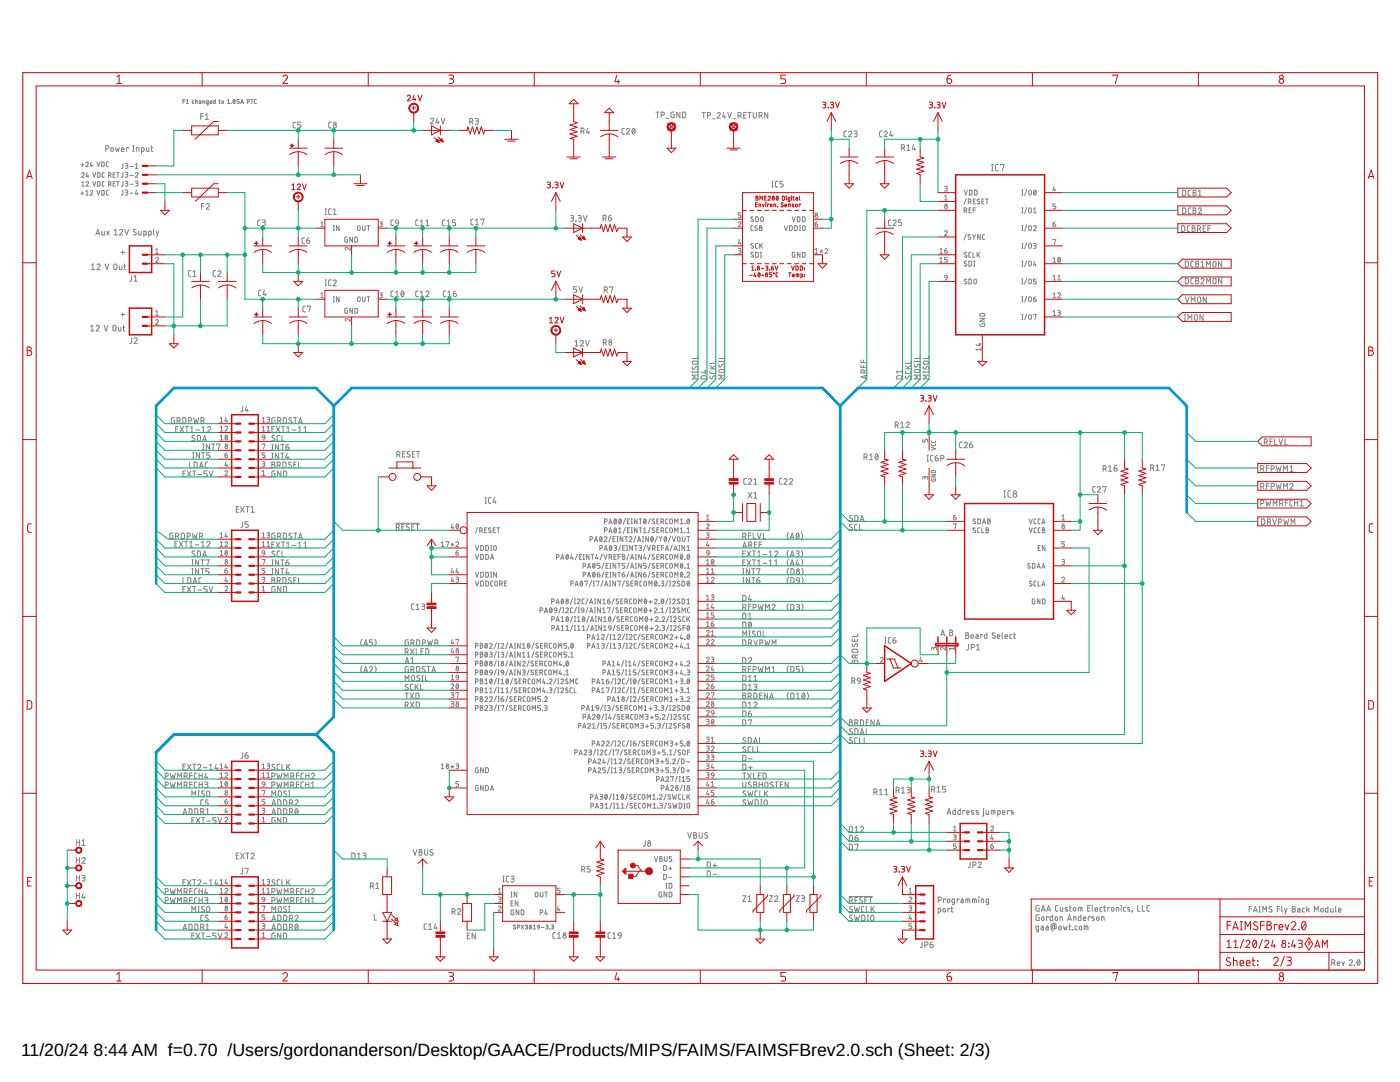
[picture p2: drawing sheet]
<svg xmlns="http://www.w3.org/2000/svg" width="279mm" height="216mm" viewBox="0 0 279 216" stroke-linecap="round" stroke-linejoin="round" font-family="sans-serif">
<defs><g id="words">
<g font-size="3.5">
<text x="4.2" y="210.7">11/20/24</text>
<text x="18.7" y="210.7">8:44 AM f=0.70 /Users/gordonanderson/Desktop/GAACE/Products/MIPS/FAIMS/FAIMSFBrev2.0.sch (Sheet: 2/3)</text>
</g>
</g></defs>
<g fill="none" stroke="#808080" stroke-width=".2">
<path d="M36.9 19.9h-.4v.8M39 19.9v.8M43 19.9v.8l-.3-.1-.1-.4 .4-.1M43.8 19.9v.6l.2 .2M47.8 19.9h-.5v.3h.4l.1 .2-.1 .2-.4 .1M50.1 19.9h.4M50.3 19.9v.8M51.2 19.9l-.4 .1v.6l.4 .1M16.1 38.6h.6M16.1 32.9h.6M16.3 34.7a.25 .25 0 0 1 .3-.2 .25 .25 0 0 1 .1 .4l-.4 .5h.5M16.3 37.1h.5"/>
<path d="M16.3 36.4l.3-.2v.9M16.4 32.6v.6M16.4 38.3v.6M17.1 32.5a.25 .25 0 0 1 .4-.2 .25 .25 0 0 1 0 .4l-.4 .6h.5M17.1 38.9h.5M17.1 38.2l.3-.2v.9M17.2 36.4a.25 .25 0 0 1 .3-.2 .25 .25 0 0 1 .1 .4l-.4 .5h.5M17.4 34.5l-.2 .7h.5M17.5 35v.4M18 38.2a.25 .25 0 0 1 .4-.2 .25 .25 0 0 1 0 .4l-.4 .5h.5M18.2 32.3l-.2 .7h.5M18.4 32.9v.4"/>
<path d="M18.5 34.5l.3 .9 .3-.9M18.5 36.2l.3 .9 .3-.9M19.3 32.3l.3 1 .3-1M19.3 38l.3 .9 .3-.9M19.5 34.5l.5 .1v.5l-.2 .3h-.3zM19.5 36.2l.5 .2v.5l-.2 .2h-.3zM20.3 32.3l.5 .2v.6l-.1 .1-.4 .1zM20.3 38l.5 .2v.6l-.1 .1h-.4zM20.8 34.5h-.3l-.1 .2v.6l.4 .1M20.8 36.2l-.3 .1-.1 .1v.6l.4 .1M21.1 29.7l.6-.1v-.4l-.6-.1v1.1M21.6 32.3l-.3 .1-.1 .1 .1 .6 .3 .2"/>
<path d="M21.6 38h-.3l-.1 .2 .1 .6 .3 .1M21.7 35l.4-.1v-.4h-.4v.9M21.7 36.7h.3l.1-.4-.4-.1v.9M22 35l.2 .4M22 36.7l.2 .4M22.6 36.6h.3M22.6 34.9h.3M23 34.5h-.4v.9h.4M23 36.2h-.4v.9h.4M23.1 29.5l.1 .7 .2-.5 .2 .5 .2-.7M23.3 34.5h.5M23.3 36.2h.5"/>
<path d="M23.5 34.5v.9M23.5 36.2v.9M24.2 29.8h.5a.27 .27 0 0 0-.1-.3 .27 .27 0 0 0-.4 .2l.1 .5h.4M24.5 32.6v.9l-.3 .1M24.5 34.4v.9l-.3 .1M24.5 36.2v.8l-.3 .1M24.5 37.9v.9l-.3 .1M25 32.6l.4 .1 .1 .1-.1 .2-.3 .1M25 34.4h.4l.1 .2-.1 .2h-.3M25 36.2h.4l.1 .2-.1 .2h-.3M25 37.9l.4 .1 .1 .2-.1 .2h-.3M25.3 33.1h.2v.4l-.5 .1"/>
<path d="M25.3 34.8l.2 .1v.4l-.5 .1M25.3 36.6l.2 .1v.3l-.5 .1M25.3 38.4l.2 .1v.3l-.5 .1M25.6 29.6v-.1h-.4v.7M26 33.2h.6M26 35h.6M26 36.8h.6M26 38.5h.6M26.5 29.1h.3M26.5 30.2h.3M26.6 29.1v1.1M27 34.6a.27 .27 0 0 1 .4-.2 .27 .27 0 0 1 .1 .4l-.5 .6h.6"/>
<path d="M27 36.2l.5 .1v.3h-.4M27 33.6h.6M27 32.8l.3-.2v1M27.2 30.2v-.7h.5v.7M27.2 37.9l-.2 .8h.6M27.3 36.6l.3 .3-.2 .2h-.4M27.4 38.5v.4M28.2 30.2l.5-.1v-.6h-.5v1.1M29.2 29.5v.5l.2 .2h.3v-.7M30.1 29.5h.4M30.2 29.1v.9l.3 .2M36.5 20.2h.4"/>
<path d="M37.2 20l.2-.1v.8M37.2 20.7h.4M38.7 20.1l-.3 .2v.3l.3 .1M39 20.1l.3 .1 .1 .5M39.8 20.1l.3 .1v.5l-.3-.1v-.2l.3-.1M40.1 23.2h.5M40.5 20.7v-.6l.3 .1 .1 .5M40.6 22.7h-.5v1.1M41 22.9l.3-.2v1.1M41 23.8h.6M41.6 20.7l-.4-.1 .1-.5h.3v.7l-.3 .1M41.9 20.4h.4l-.1-.2h-.2l-.1 .3 .4 .2"/>
<path d="M43.7 20.1h.3M45.4 20.7h.4M45.4 20l.2-.1v.8M46.1 20.7h.1M48 20.7l.3-.8 .3 .8M48.1 20.5h.4M49.4 20.3l.4-.1-.1-.3h-.3v.8M59 24.4h-.4l-.1 .2v.8l.5 .1M60 24.4h-.6v.5h.4a.32 .32 0 0 1 .3 .3 .32 .32 0 0 1-.3 .3h-.4M66.1 24.4h-.4l-.1 .2v.8l.5 .1M85.9 23.8a.31 .31 0 0 1 .5-.2 .31 .31 0 0 1 0 .5l-.5 .6h.7M87.3 23.6l-.3 .9h.7"/>
<path d="M87.5 24.2v.5M88 23.6l.4 1.1 .4-1.1M93.8 24.3l.5-.1 .1-.3-.2-.2-.4-.1v1.2M94.1 24.3l.3 .5M94.8 23.6l.5 .1 .2 .1-.2 .3-.3 .1M95.2 24.2l.3 .2-.1 .3-.6 .1M116 26.2l.5-.1v-.4l-.5-.2v1.2M116.3 26.2l.3 .5M117.3 25.5l-.2 .9h.6M117.5 26.2v.5M124.6 25.6l-.4 .1-.1 .2 .1 .8 .4 .1M125 25.9a.31 .31 0 0 1 .5-.2 .31 .31 0 0 1 .1 .4l-.6 .7h.7"/>
<path d="M126.3 25.7l.1-.1a.6 .6 0 0 1 .3 .6 .6 .6 0 0 1-.4 .5l-.2-.5zM126.7 25.9l-.5 .6M130.9 22.4h.6M131.2 22.4v1.1M132 23l.5-.1v-.4l-.5-.1v1.1M132.9 23.6h.6M134.5 22.4l-.6 .1 .1 .9 .5 .1v-.6h-.2M135.7 22.4v1.1l-.6-1.1v1.1M136.2 22.4h.5l.1 .2v.7l-.1 .2h-.5zM140.1 22.4h.7M140.4 22.4v1.2M141.2 23.1l.6-.2v-.2l-.2-.2-.4-.1v1.2"/>
<path d="M142.2 23.7h.5M143.1 22.7a.31 .31 0 0 1 .5-.3 .31 .31 0 0 1 0 .5l-.5 .7h.6M144.5 22.4l-.3 .9h.6M144.7 23.1v.5M145.2 22.4l.4 1.2 .4-1.2M146.3 23.7h.5M147.3 23.1l.6-.2v-.3l-.6-.2v1.2M147.7 23.1l.2 .5M148.4 22.9h.4M148.9 22.4h-.5v1.2h.5M149.3 22.4h.6M149.6 22.4v1.2"/>
<path d="M150.3 22.4v.9l.3 .3 .3-.2v-1M151.5 23.1l.5-.2 .1-.2-.2-.2-.4-.1v1.2M151.9 23.1l.2 .5M153.2 22.4v1.2l-.6-1.2v1.2M154.1 36.2h.2M154.1 37.3h.2M154.2 36.2v1.1M155.2 36.2h-.3l-.2 .2v.7l.5 .2M156.3 36.2h-.6v.5h.3a.33 .33 0 0 1 .3 .3 .33 .33 0 0 1-.3 .3h-.3M169 26.2h-.4l-.2 .2 .1 .7 .1 .2h.4M169.4 26.4a.32 .32 0 0 1 .4-.2 .32 .32 0 0 1 .1 .5l-.5 .6h.6M170.5 26.2h.4l.2 .2-.2 .2-.3 .1"/>
<path d="M170.8 26.7l.3 .2-.1 .3-.5 .1M176 26.2h-.3l-.2 .2 .1 .7 .4 .2M176.4 26.4a.32 .32 0 0 1 .5-.2 .32 .32 0 0 1 .1 .5l-.6 .6h.7M177.8 26.2l-.3 .9h.7M178 26.8v.5M179.9 29.5l.6-.1v-.4l-.6-.1v1.1M180.3 29.5l.2 .5M181 29.1l.3-.2v1.1M181 30h.6M182.3 28.9l-.2 .9h.6M182.5 29.5v.5M188.5 37.2l.5 .1v.3h-.4"/>
<path d="M188.5 39.2l.3-.3v1M188.5 39.9h.6M188.8 37.6l.3 .3-.2 .2h-.4M192.4 37.9l.3 1 .4-1M192.8 39.6l-.4 1.2M193.5 37.9l.5 .2v.6l-.2 .2h-.3zM194.5 37.9l.5 .2v.6l-.2 .2h-.3zM194.7 39.7h-.5v1h.5M195.5 39.8l-.3-.1-.2 .2 .5 .5v.2l-.2 .1-.3-.1M196.4 39.7h-.4v1h.4M196.7 39.7h.5M197 39.7v1"/>
<path d="M197.9 34.1h.3M197.9 32.8h.3M198 32.8v1.3M199.2 32.8l-.4 .1-.1 .2v.9l.5 .1M199.7 33v-.2h.7l-.4 1.3M203.9 38.9h.3M203.9 37.9h.3M204 37.9v1M204.9 37.8l-.4 1.2M205.4 38h.3l.1 .2v.5l-.2 .2-.3-.1zM206.4 38a.46 .46 0 0 1 .4 .4 .46 .46 0 0 1-.4 .5l-.2-.5zM206.7 38.2l-.4 .5"/>
<path d="M210.4 37.2l-.3 .7h.6M210.5 37.7v.4M236 38h.4l.2 .1v.8l-.3 .2h-.3zM237.6 38h-.3l-.2 .2 .1 .8 .4 .1M238.1 38h.5v.4l-.2 .1 .3 .2-.2 .4h-.4zM238.1 38.5h.3M239.1 39.1h.7M239.1 38.2l.4-.2v1.1M18.3 52.9l.3-.2v1.1M18.3 53.8h.6M19.1 46.9l.4-1.1 .4 1.1M19.2 46.6h.6"/>
<path d="M19.3 52.9a.31 .31 0 0 1 .5-.2 .31 .31 0 0 1 .1 .5l-.6 .6h.7M20.3 46.1v.7l.2 .1h.3v-.8M21 52.7l.3 1.1 .4-1.1M21.3 46.1l.5 .8M21.8 46.1l-.5 .8M22.8 46.9h.6M22.8 46l.3-.2v1.1M22.8 52.7h.3l.2 .2v.7l-.2 .2-.3-.1-.1-.2zM23.8 53v.6l.2 .2h.3v-.8M23.9 46a.31 .31 0 0 1 .4-.2 .31 .31 0 0 1 .1 .4l-.5 .7h.6M24.1 50.4h.8M24.5 50v.7"/>
<path d="M24.7 53h.4M24.8 52.7v.9l.3 .2M24.9 45.8l.4 1.1 .4-1.1M26.3 55l-.1 .9-.3 .2M26.8 56.1h.6M26.8 55.2l.3-.2v1.1M27.2 45.8h-.4l-.2 .2 .5 .4a.28 .28 0 0 1 0 .4 .28 .28 0 0 1-.4 0l-.1-.1M27.7 46.1v.6l.2 .2h.3v-.8M28.7 46.9l.5-.1v-.5l-.2-.2h-.3v1.2M29.7 46.9l.5-.1v-.6l-.2-.1h-.3v1.2M30.6 45.8v.9l.2 .2M31.1 51.6a.26 .26 0 0 1 .3-.2 .26 .26 0 0 1 .1 .4l-.4 .5h.5"/>
<path d="M31.1 49.8l.2-.2v.9M31.1 50.5h.5M31.2 46.1l.2 .8M31.7 46.1l-.4 1.2h-.1M38.1 54h-.4l-.1 .3 .1 .8h.4M38.5 55.1h.6M38.5 54.3l.3-.3v1.1M40.2 41.1h.5M40.7 40.6h-.5v1.1M41.1 40.9a.31 .31 0 0 1 .5-.3 .31 .31 0 0 1 .1 .5l-.6 .6h.7M43.1 54h-.4l-.2 .3 .1 .7 .5 .1M43.5 54.3a.32 .32 0 0 1 .4-.3 .32 .32 0 0 1 .1 .5l-.5 .6h.6"/>
<path d="M51.9 43.9h-.4l-.1 .2v.8l.5 .1M52.1 57.9h-.4l-.1 .2v.8l.5 .1M52.3 43.9h.5l.2 .2-.2 .3h-.3M52.6 44.4l.3 .1 .1 .3-.2 .2h-.5M52.7 57.9l-.2 .9h.6M52.9 58.5v.5M60.8 47.4l-.4 .1-.1 .2v.8l.5 .1M61.2 47.9h.4a.31 .31 0 0 1 .2 .4 .31 .31 0 0 1-.3 .3 .31 .31 0 0 1-.3-.3zM61.7 47.4l-.4 .2-.1 .3M64 58.7l.3-.3v1M64 44.5l.3-.2v.9M64 59.4h.5"/>
<path d="M64 45.2h.5M64.9 57h.3M64.9 55.9h.3M64.9 42.8h.3M64.9 41.7h.3M65 41.7v1.1M65 55.9v1.1M66.1 55.9h-.4l-.1 .2v.8l.5 .1M66.1 41.7h-.4l-.1 .2v.8l.5 .1M66.5 56.1a.31 .31 0 0 1 .4-.2 .31 .31 0 0 1 .1 .5l-.5 .6h.6M66.5 42.8h.6M66.5 41.9l.3-.2v1.1"/>
<path d="M66.5 59.2h.2M66.5 46h.2M66.5 45h.2M66.6 45v1M66.6 59.2v1M67.7 45v1l-.6-1v1M67.7 59.2v1l-.6-1v1M69.3 47.3l-.5 .2 .1 .8h.4v-.5h-.1M69.9 49.4v.5l-.7-.5a.27 .27 0 0 0-.3 .2 .27 .27 0 0 0 .2 .3M70.3 47.3v1l-.5-1v1M70.8 47.3l.6 .2v.5l-.2 .3h-.4zM71.4 59.4l.2-.2 .3 .2-.1 .7-.4-.1z"/>
<path d="M71.5 45.1l.2-.1 .2 .2v.6l-.2 .2-.3-.2zM72.3 59.2l.1 .8 .1 .2 .4-.2v-.8M72.3 45v.7l.2 .3 .4-.2v-.8M73.3 59.2h.5M73.3 45h.5M73.5 45v1M73.5 59.2v1M75.8 58.4l.5 .1-.1 .3-.3 .1M75.8 44.3l.5 .1-.1 .3h-.3M76.1 58.9l.2 .1v.3l-.5 .1M76.1 44.7l.2 .1v.3l-.5 .1M78.5 43.9h-.4l-.1 .2 .1 .9h.4"/>
<path d="M78.5 58.1h-.4l-.1 .2 .1 .8 .4 .1M78.9 59.2h.7M78.9 58.3l.3-.2v1.1M79 44h.4l.2 .5-.6-.1zM79.6 44.5l-.2 .4-.3 .1M80.2 58.1h.1a.6 .6 0 0 1 .3 .6 .6 .6 0 0 1-.4 .5l-.2-.5zM80.6 58.3l-.5 .6M83.5 43.9h-.4l-.1 .2v.8l.5 .1M83.5 58.1h-.4l-.1 .2v.8l.5 .1M83.9 59.2h.6M83.9 45h.6M83.9 44.1l.3-.2v1.1"/>
<path d="M83.9 58.3l.3-.2v1.1M85 58.3a.31 .31 0 0 1 .4-.2 .31 .31 0 0 1 .1 .5l-.5 .6h.6M85 45h.6M85 44.1l.3-.2v1.1M88.8 43.9h-.4l-.1 .2v.8l.5 .1M89 58.1h-.4l-.1 .2v.8l.5 .1M89.2 45h.6M89.2 44.1l.3-.2v1.1M89.4 59.2h.6M89.4 58.3l.3-.2v1.1M90.5 58.6h.3a.31 .31 0 0 1 .3 .3 .31 .31 0 0 1-.3 .3 .31 .31 0 0 1-.3-.3zM90.9 43.9h-.6v.5h.4a.32 .32 0 0 1 .2 .3 .32 .32 0 0 1-.2 .3h-.4"/>
<path d="M91 58.1l-.4 .1-.1 .4M94.5 43.7l-.4 .1-.1 .2v.8l.5 .1M94.9 44.9h.6M94.9 44l.3-.3v1.2M96 43.8v-.1h.6l-.3 1.2M113.9 43h.3l.3 .2-.2 .3h-.3M114.2 43.5l.3 .3-.1 .2-.5 .2M114.9 44.2h.1M115.1 57.2h-.6v.5h.4a.32 .32 0 0 1 .2 .3 .32 .32 0 0 1-.2 .3h-.4M115.4 43h.4l.2 .2-.1 .3h-.4M115.5 57.2l.4 1.1 .4-1.1M115.7 43.5l.3 .1v.3l-.2 .2-.4 .1"/>
<path d="M116.4 43l.4 1.2 .4-1.2M120.4 43.6l.5-.1v-.4l-.5-.2v1.2M120.6 57.9l.6-.1v-.4l-.6-.2v1.2M120.7 43.6l.3 .5M121 57.9l.2 .5M121.4 43.5h.4a.32 .32 0 0 1 .3 .3 .32 .32 0 0 1-.4 .3 .32 .32 0 0 1-.3-.3zM121.7 57.4v-.2h.6l-.3 1.2M121.9 42.9l-.3 .2-.2 .4M147.3 49.6h.5l.1 .2-.1 .2h-.4M147.3 44.5a.27 .27 0 0 1 .4-.2 .27 .27 0 0 1 .1 .4l-.5 .5h.6M147.6 47.8l-.3 .8h.6M147.6 50l.2 .1v.3l-.5 .1"/>
<path d="M147.7 48.3v.5M147.9 42.5h-.6v.4h.5l.1 .2-.1 .3-.5 .1M150.3 45l-.3 .1-.1 .2v.6l.4 .1M150.3 43.3h-.3l-.1 .2 .5 .4v.2l-.2 .1-.3-.1M150.3 48.7l-.3-.1-.1 .2 .5 .4v.2l-.2 .2-.3-.2M150.3 50.4h-.3l-.1 .2 .5 .4v.2l-.2 .1-.3-.1M150.8 43.3l.5 .1 .1 .6-.2 .2h-.4zM150.8 50.4l.5 .1 .1 .6-.2 .2h-.4zM151.1 45.1h-.4l-.1 .2 .5 .4v.2l-.2 .1-.3-.1M151.2 48.6h-.3l-.1 .2v.6l.4 .2M151.6 45l.4 .1 .1 .2-.2 .2 .2 .1v.2l-.2 .2h-.3zM151.6 45.5h.3"/>
<path d="M151.6 48.6v1M151.8 51.3h.2M151.8 50.4h.2M151.8 49l.4 .6M151.9 50.4v.9M151.9 43.3h.2l.2 .1v.7l-.2 .1-.3-.1zM152.2 48.6l-.6 .6M156.5 45l.3 1 .4-1M157.6 45l.5 .2v.5l-.2 .3h-.3zM158.1 43.3l.3 .9 .3-.9M158.6 45l.5 .2v.5l-.1 .3h-.4zM158.6 50.4l-.5 .1 .1 .8h.4v-.5h-.1"/>
<path d="M159.1 43.3h.4l.1 .1 .1 .6-.2 .2h-.4zM159.6 46h.2M159.6 45h.2M159.7 50.4v.9l-.6-.9v.9M159.7 45v1M160.1 50.4l.6 .1v.6l-.2 .2h-.4zM160.1 43.3l.6 .1v.6l-.2 .2h-.4zM160.3 45.1h.3l.1 .2v.4l-.2 .3-.3-.2zM162.7 44.7h.3a.27 .27 0 0 1 .2 .3 .27 .27 0 0 1-.3 .2 .27 .27 0 0 1-.2-.2zM162.7 50.5h.5M162.7 49.8l.2-.2v.9M163.1 44.3l-.3 .1-.1 .3"/>
<path d="M163.6 50.1l.3 .1M163.9 49.8v.4M163.9 50.2l.2 .2M163.9 50.2l-.2 .2M164.2 50.1l-.3 .1M164.6 49.8a.27 .27 0 0 1 .4-.2 .27 .27 0 0 1 .1 .4l-.5 .5h.6M177.8 43.9h-.4l-.1 .2 .1 .9h.4M178.2 44.1a.31 .31 0 0 1 .5-.2 .31 .31 0 0 1 .1 .5l-.6 .6h.7M179.9 43.9h-.6v.5h.4a.33 .33 0 0 1 .2 .3 .33 .33 0 0 1-.2 .3h-.4M187.6 50.5h.5M187.6 52.3h.5M187.6 51.6l.2-.2v.9"/>
<path d="M187.6 49.8l.2-.2v.9M188.5 50h.3a.28 .28 0 0 1 .3 .3 .28 .28 0 0 1-.3 .3 .28 .28 0 0 1-.3-.3zM188.5 46.2a.27 .27 0 0 1 .4-.2 .27 .27 0 0 1 .1 .5l-.5 .5h.6M188.6 54.9h.4l.1 .5-.5-.1zM189 49.6l-.4 .1-.1 .3M189.1 55.4l-.2 .3-.3 .2M189.1 51.4h-.6v.4h.5l.1 .2-.1 .3h-.5M192.4 42l.5-.1 .1-.2-.2-.2h-.4v1M192.7 42l.3 .5M192.8 46.7l-.4 1.2M192.9 55.8l-.2-.1-.3 .2 .5 .4v.2l-.2 .1-.3-.1M192.9 52.2h-.3l-.2 .1 .5 .5v.2l-.2 .1-.3-.1"/>
<path d="M192.9 50.4h-.3l-.2 .2 .5 .4v.2l-.2 .1-.3-.1M193.3 40.3l.4-.1v-.4l-.4-.1v1M193.4 55.7l.5 .1v.6l-.2 .2h-.3zM193.4 52.1l.5 .2v.5l-.2 .3h-.3zM193.4 41.9h.3M193.6 40.3l.2 .4M193.7 46.9l-.3-.1-.2 .2 .5 .5v.2l-.2 .1-.3-.2M193.8 50.4h-.4l-.1 .2 .1 .6 .4 .1M193.8 41.5h-.4v1h.4M194.1 46.8l.3 .5M194.2 50.4v.9h.4M194.2 41.9h.4"/>
<path d="M194.2 40.2h.4M194.3 52.1h.2M194.3 53.1h.2M194.4 55.8l.2-.1 .3 .1v.6l-.2 .2-.3-.1zM194.4 47.3v.5M194.4 52.1v1M194.6 41.5h-.4v1M194.7 46.8l-.3 .5M195 50.4v.9M195.2 50.7l.3 .6M195.5 50.4l-.5 .5M195.6 46.8v1l-.5-1v1"/>
<path d="M196 40.2h.3M196.5 46.8h-.3l-.1 .2v.7l.4 .1M203.9 59.2h.3M203.9 46h.3M203.9 45h.3M203.9 48.6h.3M203.9 55.7h.3M203.9 56.6h.3M203.9 41.5h.3M203.9 42.5h.3M203.9 52.1h.3M203.9 53.1h.3"/>
<path d="M203.9 49.6h.3M204 41.5v1M204 45v1M204 48.6v1M204 52.1v1M204 55.7v.9M204 59.2v1M204.9 41.4l-.4 1.2M204.9 44.9l-.4 1.2M204.9 48.5l-.4 1.2M204.9 52l-.4 1.2M204.9 55.6l-.4 1.1"/>
<path d="M204.9 59.1l-.4 1.2M205.3 41.6l.2-.1 .3 .1v.6l-.2 .3-.3-.2zM205.3 48.7l.2-.1 .3 .1v.6l-.2 .3-.3-.2zM205.3 55.8l.2-.1 .3 .1v.6l-.2 .2-.3-.1zM205.3 59.4l.2-.2 .3 .2-.1 .7-.4-.1zM205.4 45.1h.3l.1 .2v.4l-.2 .3-.3-.2zM205.4 52.2h.3l.1 .2v.4l-.2 .3-.3-.2zM206.2 45.3a.27 .27 0 0 1 .4-.3 .27 .27 0 0 1 .1 .5l-.5 .5h.6M206.2 48.6h.5l.1 .2-.1 .2h-.3M206.2 59.6h.4a.27 .27 0 0 1 .2 .3 .27 .27 0 0 1-.3 .3 .27 .27 0 0 1-.3-.3zM206.2 41.7l.3-.2v1M206.2 42.5h.6"/>
<path d="M206.5 52.1l-.3 .8h.6M206.5 49l.2 .1v.3l-.5 .2M206.6 52.7v.4M206.7 59.2l-.3 .2-.2 .2M206.8 55.7h-.6v.4h.5l.1 .2-.1 .3h-.5M210.1 44.7h.4a.27 .27 0 0 1 .2 .3 .27 .27 0 0 1-.3 .2 .27 .27 0 0 1-.3-.2zM210.1 59.4h.6M210.1 55.9h.6M210.1 47.9v-.1h.6l-.3 1M210.1 52.3h.6M210.1 51.6l.3-.2v.9M210.1 55.1l.3-.2v1"/>
<path d="M210.1 58.7l.3-.3v1M210.6 44.3l-.3 .1-.2 .3M210.7 40.7h-.6v.4l.5 .1 .1 .2-.1 .3h-.5M211.1 58.7a.27 .27 0 0 1 .4-.3 .27 .27 0 0 1 .1 .5l-.5 .5h.5M211.1 55.9h.5M211.1 55.1l.3-.2v1M211.2 51.4a.45 .45 0 0 1 .4 .4 .45 .45 0 0 1-.4 .5l-.1-.5zM211.6 51.6l-.4 .5M235.8 45l.5 .1 .1 .1 .1 .7-.2 .2-.5 .1zM236 41.5h.3l.3 .2v.7l-.2 .2h-.4zM236.5 52.1l.5 .1 .2 .1v.7l-.2 .3h-.5zM236.5 55.5h.5l.2 .2v.8l-.2 .1h-.5z"/>
<path d="M236.5 59.2l.4 1.2 .4-1.2M237.4 45l-.3 .1-.1 .2v.8l.4 .1M237.6 41.5h-.3l-.2 .2 .1 .9h.4M237.9 45l.4 .1 .2 .1-.3 .4 .3 .2-.1 .3-.5 .1zM237.9 45.6h.3M238.1 41.5h.4l.2 .2-.1 .2-.2 .1 .3 .2-.2 .4h-.4zM238.1 42h.3M238.2 52.1l-.4 .1-.1 .2v.7l.5 .2M238.2 55.5h-.4l-.1 .3v.7l.5 .1M238.6 52.1l.5 .1 .1 .1-.2 .3 .2 .3-.1 .3-.5 .1zM238.6 55.5h.5l.1 .2-.1 .2-.1 .1 .2 .3-.1 .3h-.5zM238.6 52.6h.4"/>
<path d="M238.6 56h.4M239 45.7l.6-.1v-.3l-.1-.2-.5-.1v1.2M239.1 59.3l.3-.1 .2 .2v.8l-.2 .1h-.3l-.1-.3zM239.1 41.7a.31 .31 0 0 1 .5-.2 .31 .31 0 0 1 .1 .5l-.6 .6h.7M239.4 45.7l.2 .5M239.7 55.8a.31 .31 0 0 1 .4-.3 .31 .31 0 0 1 .1 .5l-.5 .6h.6M239.7 53.3h.6M239.7 52.4l.3-.3v1.2M240.1 45.6h.4M240.6 45h-.5v1.2h.5M240.7 59.2v1.2l-.6-1.2v1.2M240.8 53.3v-1.2l.4 .7 .4-.7v1.2"/>
<path d="M240.8 56.6v-1.1l.4 .6 .4-.6v1.1M241.1 45.6h.5M241.6 45h-.5v1.2M242.2 52.2l.2-.1 .3 .2v.8l-.3 .2-.2-.1-.1-.2zM242.2 55.6l.2-.1 .3 .2v.8l-.3 .1h-.2l-.1-.3zM243.8 52.1v1.2l-.6-1.2v1.2M243.8 55.5v1.1l-.6-1.1v1.1M18.1 65.2l.3-.3v1.1M18.1 66h.6M19.2 65.2a.31 .31 0 0 1 .4-.3 .31 .31 0 0 1 .1 .5l-.5 .6h.6M20.8 64.9l.4 1.1 .3-1.1M22.6 65h.4l.2 .2v.5l-.3 .3-.4-.2z"/>
<path d="M23.6 65.3v.5l.2 .2h.3v-.7M24.1 62.8h.8M24.5 62.4v.7M24.5 65.3h.4M24.7 64.9v.9l.2 .2M26.3 67.4l-.1 1-.3 .1M26.8 67.6a.3 .3 0 0 1 .4-.2 .3 .3 0 0 1 .1 .5l-.5 .6h.6M31.1 64a.27 .27 0 0 1 .3-.2 .27 .27 0 0 1 .1 .4l-.4 .5h.5M31.1 62.2l.2-.2v.9M31.1 62.9h.5M61 61.1h-.4l-.1 .2v.8l.5 .1M61.4 61.2v-.1h.6l-.3 1.1"/>
<path d="M66.5 60.2h.2M69.3 61.5l-.5 .1 .1 .9h.4v-.5h-.1M69.9 63.5v.6l-.6-.5a.27 .27 0 0 0-.4 .1 .27 .27 0 0 0 .2 .4M70.3 61.5v1l-.5-1v1M70.8 61.5l.6 .2v.5l-.2 .3h-.4zM114.7 68.2l.4-.3v1.1M114.7 69h.7M115.8 68.2a.3 .3 0 0 1 .5-.3 .3 .3 0 0 1 .1 .5l-.6 .6h.7M116.9 67.9l.3 1.1 .4-1.1M120.4 68.4l.5-.1v-.4l-.5-.1v1.1M120.8 68.4l.2 .5M138.1 74.3h1.2"/>
<path d="M138.1 74.1v.3M138.2 72.2l.9-.1 .2 .3-.2 .2h-.8l-.2-.2zM138.2 73.2v.3l.2 .2 .5-.6a.32 .32 0 0 1 .4 .2 .32 .32 0 0 1-.2 .4M139.3 74.8h-1.2l.6 .4-.6 .4h1.2M139.3 71v.5h-1.2M139.3 74.1v.3M140 75.1l.8-.1 .2 .2v.4h-1.1zM140.5 74h.5M140.8 73.9v.6l-.9-.3M141.7 74.1v.3l.2 .1h.7l.2-.4M141.7 73.6h1.1M141.7 73l.7 .6"/>
<path d="M141.8 75l-.1 .4 .2 .2 .4-.5a.31 .31 0 0 1 .5 0 .31 .31 0 0 1-.2 .5M142.8 72v.5h-1.1M142.8 73l-.7 .3M143.4 72.1h1.2M143.4 72v.3M143.5 73.8l.9-.1 .2 .4-.2 .2h-.8l-.2-.2zM143.5 72.7v.4l.2 .2 .4-.5a.28 .28 0 0 1 .4-.1 .28 .28 0 0 1 0 .5l-.1 .1M144.6 74.8h-1.2l.7 .4-.7 .4h1.2M144.6 71v.5h-1.2M144.6 72v.3M171.8 71.8v.5h1.2M171.8 72.8v.5h1.2v-.5"/>
<path d="M172.3 71.8v.5M172.3 72.9v.4M172.4 74.4v-.4l-.2-.2-.3 .1-.1 .5h1.2M172.7 75v.5M173 74.8l-1.2 .4 1.2 .4M173 73.8l-.6 .2M179 75.1l.9-.1 .1 .2v.4h-1.1zM180 73.9v.6M180 74.2h-1.1l.3 .3M180.7 74.1v.3l.2 .1h.8l.1-.4M180.7 73.6h1.1M180.7 73l.7 .6"/>
<path d="M180.8 75l-.1 .4 .2 .2 .4-.5a.31 .31 0 0 1 .5 0 .31 .31 0 0 1-.1 .5M181.8 72v.5h-1.1M181.8 73l-.7 .3M182.5 72.1h1.1M182.5 72v.3M182.5 73.8l.9-.1 .2 .4-.2 .2h-.8l-.1-.2zM182.5 72.7v.4l.2 .2 .4-.5a.28 .28 0 0 1 .4-.1 .28 .28 0 0 1 0 .5l-.1 .1M183.6 74.8h-1.1l.6 .4-.6 .4h1.1M183.6 71v.5h-1.1M183.6 72v.3M184.2 74.3h1.2M184.2 74.1v.3"/>
<path d="M184.3 72.2l.9-.1 .2 .3-.2 .2h-.8l-.2-.2zM184.3 73.2v.3l.2 .2 .5-.6a.32 .32 0 0 1 .4 .2 .32 .32 0 0 1-.2 .4M185.4 74.8h-1.2l.6 .4-.6 .4h1.2M185.4 71v.5h-1.2M185.4 74.1v.3M195.3 68.6h.5M195.5 68.5v.5l-.7-.2M195.6 64.6l.1 .5 .8-.1v-.4h-.5v.1M195.6 63.6h.9l-.9 .5h.9M195.6 62.6h.8l.1 .1v.4h-.9zM195.8 69.7h-1l.2 .3M195.8 69.4v.6"/>
<path d="M203.9 60.2h.3M203.9 63.7h.3M203.9 62.8h.3M204 62.8v.9M204.9 62.7l-.4 1.1M205.4 62.8h.3l.1 .2v.5l-.2 .2-.3-.1zM206.2 62.9v-.1h.6l-.3 .9M210.1 62.9h.6M210.1 62.2l.3-.2v.9M211.1 62h.4l.1 .2-.1 .2h-.3M211.4 62.4l.2 .1v.4h-.5M236.4 62.8h.2"/>
<path d="M236.4 63.9h.2M236.5 62.8v1.1M237.1 63.9v-1.1l.4 .6 .3-.6v1.1M237.7 60.4v-1.2l.4 .7 .4-.7v1.2M238.5 62.8h.2l.3 .3v.6l-.3 .2-.3-.2zM240.1 62.8v1.1l-.6-1.1v1.1M34.8 83.3l-.6 .2v.9l.6 .1v-.7h-.2M35.1 85.6h.3M35.3 84l.6-.1v-.4l-.6-.2v1.2M35.6 85.1h-.5v1.2h.5M35.7 84l.3 .5M35.9 85.1l.8 1.2"/>
<path d="M36.5 83.3l.4 .1 .2 .1v.8l-.2 .2h-.4zM36.5 94.5h.4M36.7 85.1l-.8 1.2M37 85.1h.6M37 94h-.5v1.1h.5M37.3 85.1v1.2M37.4 94l.7 1.1M37.7 84l.5-.1v-.4l-.5-.2v1.2M37.8 92.2v1.1h.5M38 86.3h.6M38 85.4l.3-.3v1.2M38.1 94l-.7 1.1"/>
<path d="M38.4 94h.7M38.5 91.4h.2M38.5 90.3h.2M38.6 90.3v1.1M38.7 83.3l.2 1.2 .3-.8 .2 .8 .3-1.2M38.7 92.2h.5l.1 .2v.8l-.1 .1h-.5zM38.8 94v1.1M38.9 87l-.4-.1-.2 .2 .5 .4a.29 .29 0 0 1 0 .5 .29 .29 0 0 1-.4-.1h-.1M39.1 85.8h.8M39.4 86.9h.4l.2 .3v.5l-.3 .3h-.3zM39.5 94.7h.7M39.8 93.3l.4-1.1 .4 1.1"/>
<path d="M39.8 90.3v1.1l-.6-1.1v1.1M39.9 93h.6M40.1 84l.6-.1v-.4l-.6-.2v1.2M40.2 90.3h.7M40.3 86.3h.7M40.3 85.4l.3-.3v1.2M40.4 88.6h.3M40.4 88l.4-1.1 .4 1.1M40.4 89.7h.3M40.5 84l.2 .5M40.5 90.3v1.1M40.6 87.7h.5"/>
<path d="M40.6 88.6v1.1M41.3 94h-.6v.5h.4a.32 .32 0 0 1 .2 .3 .32 .32 0 0 1-.2 .3h-.4M41.4 85.4a.31 .31 0 0 1 .5-.3 .31 .31 0 0 1 .1 .5l-.6 .7h.6M41.5 92.2h-.4l-.1 .3v.7l.5 .1M41.7 94l.4 1.1 .4-1.1M41.8 88.6v1.1l-.6-1.1v1.1M41.9 90.3h-.6v.5h.3a.32 .32 0 0 1 .3 .3 .32 .32 0 0 1-.3 .3h-.3M42.2 88.6h.7M42.5 88.6v1.1M43.2 88.7v-.1h.7l-.3 1.1M43.9 86h.6M43.9 84.2h.6"/>
<path d="M43.9 85.3l.3-.3v1M43.9 83.5l.3-.2v.9M43.9 87l.3-.2v1M43.9 87.8h.6M44.9 94.1a.27 .27 0 0 1 .4-.2 .27 .27 0 0 1 .1 .4l-.5 .6h.5M44.9 90.8h.3a.27 .27 0 0 1 .2 .3 .27 .27 0 0 1-.2 .2 .27 .27 0 0 1-.3-.2zM44.9 85.3a.27 .27 0 0 1 .4-.3 .27 .27 0 0 1 .1 .5l-.5 .5h.5M45 86.8a.45 .45 0 0 1 .4 .5 .45 .45 0 0 1-.4 .4l-.1-.4zM45.1 92.1l-.2 .8h.5M45.1 83.3l-.2 .7h.5M45.3 83.8v.4M45.3 92.7v.4"/>
<path d="M45.3 90.4l-.3 .1-.1 .3M45.4 87l-.5 .6M48.4 81v1l-.4 .2M49.2 81l-.3 .9h.7M49.4 81.7v.5M52.3 92.1l.5 .1 .1 .2-.1 .1-.4 .1M52.3 94.1l.3-.2v1M52.3 83.5l.3-.2v.9M52.3 85.3l.3-.3v1M52.3 94.9h.6M52.3 88.7v-.1h.6l-.3 1M52.3 86h.6"/>
<path d="M52.3 84.2h.6M52.4 86.9l.3-.1 .2 .2v.4l-.5-.2zM52.6 92.6l.3 .3-.2 .2h-.4M52.9 90.4h-.6v.4h.4l.2 .2-.1 .3h-.5M52.9 87.4l-.2 .3-.3 .1M53.3 83.3l.5 .1-.1 .3h-.3M53.3 86h.5M53.3 85.3l.3-.3v1M53.6 83.7l.2 .3-.1 .2h-.4M54.3 92.2h.4l.1 .2-.2 .3 .3 .3-.2 .3h-.4zM54.3 85.6h.3M54.3 92.7h.3"/>
<path d="M54.3 91.6h.2M54.3 90.4h.2M54.3 89.8h.2M54.3 88.7h.2M54.4 88.7v1.1M54.4 90.4v1.2M54.8 85.1h-.5v1.2h.5M54.8 87l-.4-.1-.1 .2 .5 .4a.31 .31 0 0 1-.1 .5 .31 .31 0 0 1-.4-.1M54.9 94l-.6 .1v.8l.1 .2h.5v-.6h-.2M54.9 83.3l-.6 .2v.9l.6 .1v-.7h-.2M55.1 85.1l.8 1.2M55.3 92.8h.5l.2-.2-.1-.3-.6-.1v1.1"/>
<path d="M55.4 84l.6-.1v-.4l-.6-.2v1.2M55.6 88.7v1.1l-.6-1.1v1.1M55.6 90.4v1.2l-.6-1.2v1.2M55.7 92.8l.3 .5M55.8 84l.2 .5M55.8 86.9h-.4l-.1 .2 .1 .8 .4 .1M55.9 85.1l-.8 1.2M56 90.4h.7M56 88.7h.7M56 94v1.1l-.6-1.1v1.1M56.2 85.1h.6M56.3 86.9v1.1h.5"/>
<path d="M56.3 88.7v1.1M56.3 90.4v1.2M56.5 92.2h.4l.2 .2v.8l-.2 .1h-.4zM56.5 85.1v1.2M56.5 83.3l.5 .1 .1 .1v.8l-.1 .2h-.5zM56.6 94h.4l.2 .2v.6l-.2 .3h-.4zM57 89.2h.4a.31 .31 0 0 1 .3 .3 .31 .31 0 0 1-.4 .3 .31 .31 0 0 1-.3-.3zM57.2 86.3h.6M57.2 85.4l.3-.3v1.2M57.3 90.4l-.3 .9h.7M57.5 91.1v.5M57.6 88.7l-.4 .1-.2 .4"/>
<path d="M58.1 92.3l-.4-.1-.1 .3 .5 .4a.3 .3 0 0 1-.1 .5 .3 .3 0 0 1-.4-.2M58.2 83.4h-.4l-.1 .2 .5 .5a.32 .32 0 0 1-.2 .4 .32 .32 0 0 1-.4-.2M58.3 85.8h.8M58.6 83.3h.6M58.6 92.7h.4M58.9 83.3v1.2M59.1 92.2h-.5v1.1h.5M59.5 86.3h.7M59.5 85.4l.3-.3v1.2M59.6 92.2v1.1h.5M59.6 84.5l.3-1.2 .4 1.2M59.7 84.2h.5"/>
<path d="M60.6 86.3h.7M60.6 85.4l.3-.3v1.2M79.2 90.7l.6-.1v-.4l-.6-.1v1.1M79.6 90.7l.2 .5M80.3 90.6h.4M80.8 90.1h-.5v1.1h.5M81.8 90.2l-.4-.1-.2 .2 .5 .4a.29 .29 0 0 1 0 .5 .29 .29 0 0 1-.4-.1h-.1M82.3 90.6h.4M82.8 90.1h-.5v1.1h.5M83.1 90.1h.7M83.4 90.1v1.1M96.8 99.3h.3"/>
<path d="M96.9 99.3v1.1M98 99.3h-.4l-.1 .2v.8l.5 .1M98.7 99.3l-.3 .9h.6M98.8 99.9v.5M148.9 95.5h-.3l-.2 .2 .1 .8 .4 .1M149.3 98.2l.8 1.2M149.4 95.7a.32 .32 0 0 1 .4-.2 .32 .32 0 0 1 .1 .5l-.5 .6h.6M150.1 98.2l-.8 1.2M150.5 96.6h.6M150.5 95.7l.3-.2v1.1M150.5 98.5l.3-.3v1.2M150.5 99.4h.6"/>
<path d="M156 95.5h-.3l-.2 .2 .1 .8 .4 .1M156.4 95.7a.32 .32 0 0 1 .5-.2 .32 .32 0 0 1 .1 .5l-.6 .6h.7M157.5 95.7a.31 .31 0 0 1 .5-.2 .31 .31 0 0 1 .1 .5l-.6 .6h.7M172.4 91.2l.6-.1v-.4l-.6-.1v1.1M172.8 91.2l.3 .5M173.5 90.8l.3-.2v1.1M173.5 91.7h.7M174.8 90.7v-.1a.57 .57 0 0 1 .5 .6 .57 .57 0 0 1-.5 .5l-.2-.5zM175.2 90.8l-.5 .7M178.6 84.8l.6-.1v-.4l-.6-.1v1.1M179 84.8l.3 .5M179.7 84.5l.4-.3v1.1"/>
<path d="M179.7 85.3h.7M180.8 84.5a.32 .32 0 0 1 .5-.3 .32 .32 0 0 1 .1 .5l-.6 .6h.7M184.1 87.6v.6h.5v-.5l.2-.1 .3 .1v.5M184.6 95.3l.1-.2h.3l.1 .5M184.6 95.5v-.3l-.3-.1-.2 .5M185 92h.3M185 90.9h.3M185.1 90.9v1.1M185.9 95.6l.1 .4 .7-.1v-.3h-.4v.1M185.9 88.6l.2 .4 .5-.1 .1-.3M185.9 87.9l.2 .4h.5l.1-.4M185.9 94.7h.8l-.8 .5h.8"/>
<path d="M185.9 89.3l.8 .2-.8 .3M186 93.9h.6l.1 .4h-.8zM186.2 90.9h-.4l-.1 .2v.8l.5 .1M186.6 91.4h.4a.32 .32 0 0 1 .3 .3 .32 .32 0 0 1-.4 .3 .32 .32 0 0 1-.3-.3zM187.1 90.9l-.3 .1-.2 .4M187.8 91.5l.5-.1v-.4l-.5-.1v1.1M192 88.2h-.4l-.1 .3v.7l.5 .1M192.4 88.5a.32 .32 0 0 1 .5-.3 .32 .32 0 0 1 .1 .5l-.6 .6h.6M193.5 88.7l.5 .1 .1 .2M193.5 88.7v.5l.2 .1h.3l.1-.3M194 88.2l-.3 .2-.2 .3M194.1 89h.1"/>
<path d="M200.4 99.2h.3M200.4 97.9h.3M200.5 97.9v1.3M201.7 97.9l-.4 .1-.2 .2 .1 .8 .1 .2h.4M218.6 97.1h-.4l-.1 .2 .1 .8 .4 .1M219 97.3a.3 .3 0 0 1 .4-.2 .3 .3 0 0 1 .1 .5l-.5 .6h.6M220.1 97.2v-.1h.6l-.3 1.1M220.2 93.5l.5-.1 .1-.2-.2-.3h-.4v1.1M220.5 93.5l.3 .5M221.2 93.2l.4-.3v1.1M221.2 94h.7M222.3 93.4h.4a.31 .31 0 0 1 .3 .3 .31 .31 0 0 1-.4 .3 .31 .31 0 0 1-.3-.3z"/>
<path d="M222.8 92.9a.47 .47 0 0 0-.5 .5M229.6 93.4h.5l.2-.3-.1-.2-.6-.1v1.1M230 93.4l.3 .5M230.7 93.9h.6M230.7 93l.3-.2v1.1M231.8 92.9v-.1h.6l-.3 1.1M251.6 93.6l.6-.2v-.4l-.6-.1v1.1M251.6 97.1l.6-.1v-.4l-.6-.1v1.1M252 93.6l.2 .4M252 97.1l.2 .5M252.3 88.2l.6-.1v-.4l-.6-.1v1.1M252.6 99.8l.3 1.2 .2-.8 .3 .8 .2-1.2"/>
<path d="M252.7 88.2l.2 .5M252.7 93.4h.5M252.7 97h.5M253.2 92.9h-.5v1.1M253.2 96.5h-.5v1.1M253.4 88.1h.5M253.7 93.6l.6-.2v-.4l-.6-.1v1.1M253.7 97.1h.4l.2-.2v-.3l-.6-.1v1.1M253.9 87.6h-.5v1.1M254.4 87.6v1.1h.5M254.7 92.9l.2 1.1 .3-.7 .2 .7 .3-1.1M254.7 96.5l.2 1.1 .3-.8 .2 .8 .3-1.1"/>
<path d="M255.2 87.6l.4 1.1 .4-1.1M256.2 94v-1.1l.3 .7 .4-.7v1.1M256.2 97.6v-1.1l.3 .6 .4-.6v1.1M256.4 87.6v1.1h.5M257 99.8h-.5v1.2M257.4 96.7a.31 .31 0 0 1 .5-.2 .31 .31 0 0 1 .1 .5l-.6 .6h.7M257.4 94h.7M257.4 93.2l.3-.3v1.1M257.9 99.8l-.4 .1-.1 .2v.7l.5 .2M258.4 99.8v1.2M259 99.8v1.2M34.5 106.4l-.6 .1 .1 1h.5v-.6h-.2"/>
<path d="M34.9 108.5h.4M35.1 107l.5-.1v-.4l-.5-.1v1.1M35.4 108h-.5v1.2h.5M35.4 107l.3 .5M35.8 108l.7 1.2M36.2 106.4h.3l.3 .2v.7l-.2 .2h-.4zM36.5 115.3v1.1h.5M36.5 117.5h.4M36.5 108l-.7 1.2M36.8 108h.7M37 117h-.5v1.2h.5M37.1 108v1.2"/>
<path d="M37.4 107l.5-.1v-.4l-.5-.1v1.1M37.4 117l.7 1.2M37.5 115.3h.4l.2 .1v.8l-.2 .2h-.4zM37.8 109.2h.7M37.8 108.3l.4-.3v1.2M38.1 117l-.7 1.2M38.3 113.5h.2M38.3 114.6h.2M38.3 112.8h.2M38.3 111.7h.2M38.4 106.4l.2 1.1 .2-.7 .3 .7 .2-1.1M38.4 111.7v1.1"/>
<path d="M38.4 113.5v1.1M38.4 117h.7M38.5 116.4l.4-1.1 .4 1.1M38.6 116.1h.6M38.8 117v1.2M38.9 110h-.4l-.2 .2 .5 .4a.29 .29 0 0 1 0 .4 .29 .29 0 0 1-.4 0l-.1-.1M38.9 108.7h.8M39.4 109.9l.4 .1 .2 .3v.5l-.3 .3h-.3zM39.5 117.7h.7M39.6 111.7v1.1l-.6-1.1v1.1M39.6 113.5v1.1l-.6-1.1v1.1M39.8 107l.6-.1v-.4l-.6-.1v1.1"/>
<path d="M40.1 113.5h.6M40.1 111.7h.6M40.2 108.3l.3-.3v1.2M40.2 109.2h.6M40.2 115.3h-.4l-.1 .2v.7l.5 .2M40.2 107l.2 .5M40.4 111.7v1.1M40.4 113.5v1.1M40.4 111.1l.4-1.2 .4 1.2M40.6 110.8h.5M41.1 111.8v-.1h.6l-.3 1.1M41.3 108.3a.31 .31 0 0 1 .4-.3 .31 .31 0 0 1 .1 .5l-.5 .7h.6"/>
<path d="M41.3 117h-.6v.5h.4a.32 .32 0 0 1 .2 .4 .32 .32 0 0 1-.2 .3h-.4M41.7 113.5h-.6v.5h.4a.32 .32 0 0 1 .2 .3 .32 .32 0 0 1-.2 .3h-.4M41.7 117l.4 1.2 .4-1.2M43.9 107.3h.6M43.9 106.5l.3-.2v1M43.9 108.3l.3-.2v1M43.9 110.1l.3-.2v.9M43.9 109.1h.6M43.9 110.8h.6M44.9 117.2a.27 .27 0 0 1 .4-.2 .27 .27 0 0 1 .1 .4l-.5 .5h.5M44.9 113.8h.3a.27 .27 0 0 1 .2 .3 .27 .27 0 0 1-.2 .3 .27 .27 0 0 1-.3-.3zM44.9 108.3a.27 .27 0 0 1 .4-.2 .27 .27 0 0 1 .1 .4l-.5 .6h.5"/>
<path d="M45 109.9a.45 .45 0 0 1 .4 .4 .45 .45 0 0 1-.4 .5l-.1-.5zM45.1 115.2l-.2 .7h.5M45.1 106.3l-.2 .8h.5M45.3 106.8v.5M45.3 115.7v.5M45.3 113.4l-.3 .1-.1 .3M45.4 110.1l-.5 .5M47.2 101.6h.3M47.7 101.1h-.5v1.1h.5M48 101.1l.8 1.1M48.4 104.1v1l-.4 .1M48.8 101.1l-.8 1.1"/>
<path d="M49.1 101.1h.6M49.4 101.1v1.1M49.6 104.1h-.7v.5h.4a.32 .32 0 0 1 .3 .3 .32 .32 0 0 1-.3 .3h-.4M50.1 102.2h.6M50.1 101.3l.3-.2v1.1M52.3 115.2h.5l.1 .2-.1 .2h-.4M52.3 107.3h.6M52.3 106.5l.3-.2v1M52.3 108.3l.3-.2v1M52.3 117.2l.3-.3v1M52.3 111.7v-.1h.6l-.3 1M52.3 117.9h.6"/>
<path d="M52.3 109.1h.6M52.4 109.9l.5 .1v.4l-.5-.1zM52.6 115.6l.3 .4-.2 .1-.4 .1M52.9 113.4h-.6v.4h.4l.2 .2-.1 .3-.5 .1M52.9 110.4l-.2 .3-.3 .1M53.3 106.3l.5 .1-.1 .3h-.3M53.3 108.3l.3-.2v1M53.3 109.1h.5M53.6 106.7l.2 .4-.1 .2h-.4M54.3 115.3h.4l.1 .2-.2 .3 .3 .2-.2 .4h-.4zM54.3 113.5h.2M54.3 114.6h.2"/>
<path d="M54.3 112.8h.2M54.3 108.7h.3M54.3 111.7h.2M54.3 115.8h.3M54.4 111.7v1.1M54.4 113.5v1.1M54.8 108.2h-.5v1.1h.5M54.8 110h-.4l-.1 .2 .5 .4a.31 .31 0 0 1-.1 .5 .31 .31 0 0 1-.4-.2M54.9 117l-.6 .2v.7l.1 .3h.5v-.7h-.2M54.9 106.4l-.6 .1v1h.6v-.6h-.2M55.1 108.2l.8 1.1M55.3 115.9h.5l.2-.3-.1-.2-.6-.1v1.1"/>
<path d="M55.4 107l.6-.1v-.4l-.6-.1v1.1M55.6 111.7v1.1l-.6-1.1v1.1M55.6 113.5v1.1l-.6-1.1v1.1M55.7 115.9l.3 .5M55.8 107l.2 .5M55.8 109.9l-.4 .1-.1 .2 .1 .8 .4 .1M55.9 108.2l-.8 1.1M56 113.5h.7M56 111.7h.7M56 117v1.2l-.6-1.2v1.2M56.2 108.2h.6M56.3 109.9v1.2h.5"/>
<path d="M56.3 111.7v1.1M56.3 113.5v1.1M56.5 115.3h.4l.2 .1v.8l-.2 .2h-.4zM56.5 108.2v1.1M56.5 106.4h.5l.1 .2v.7l-.1 .2h-.5zM56.6 117l.4 .1 .2 .1v.7l-.2 .3h-.4zM57 112.2h.4a.31 .31 0 0 1 .3 .4 .31 .31 0 0 1-.4 .2 .31 .31 0 0 1-.3-.3zM57.2 109.3h.6M57.2 108.4l.3-.2v1.1M57.3 113.5l-.3 .9h.7M57.5 114.1v.5M57.6 111.7l-.4 .2-.2 .3"/>
<path d="M58.1 115.4l-.4-.1-.1 .2 .5 .4a.3 .3 0 0 1-.1 .5 .3 .3 0 0 1-.4-.2M58.2 106.5l-.4-.1-.1 .2 .5 .5a.32 .32 0 0 1-.2 .4 .32 .32 0 0 1-.4-.1M58.3 108.9h.8M58.6 106.4h.6M58.6 115.8h.4M58.9 106.4v1.1M59.1 115.3h-.5v1.1h.5M59.5 109.3h.7M59.5 108.4l.3-.2v1.1M59.6 115.3v1.1h.5M59.6 107.5l.3-1.1 .4 1.1M59.7 107.3h.5"/>
<path d="M60.6 109.3h.7M60.6 108.4l.3-.2v1.1M79 104.4h4.7M79.1 105.2l.6-.1v-.4l-.6-.1v1.1M79.5 105.2l.2 .5M80.2 105.1h.4M80.7 104.6h-.5v1.1h.5M81.6 104.7l-.3-.1-.2 .3 .5 .4a.29 .29 0 0 1 0 .4 .29 .29 0 0 1-.4 0l-.1-.1M82.2 105.1h.3M82.7 104.6h-.5v1.1h.5M83 104.6h.6M83.3 104.6v1.1"/>
<path d="M88.1 109.1h.5M88.1 108.3l.2-.2v1M89 108.2v-.1h.6l-.3 1M90 108.6l.3 .1M90.3 115.2l-.3 .7h.6M90.3 104.5l-.3 .8h.6M90.3 113.4l-.3 .8h.6M90.3 108.4v.3M90.3 108.7l.2 .2M90.3 108.7l-.2 .2M90.4 105.1v.4M90.4 113.9v.5"/>
<path d="M90.4 115.7v.5M90.6 108.6l-.3 .1M91 110.3h.3a.27 .27 0 0 1 .2 .3 .27 .27 0 0 1-.3 .2 .27 .27 0 0 1-.2-.2zM91 115.2l.5 .1-.1 .3h-.3M91 108.3a.27 .27 0 0 1 .4-.2 .27 .27 0 0 1 .1 .4l-.5 .6h.5M91.1 104.6a.45 .45 0 0 1 .4 .4 .45 .45 0 0 1-.4 .5l-.1-.5zM91.2 113.4l-.2 .8h.5M91.3 115.6l.2 .1v.4l-.5 .1M91.4 113.9v.5M91.4 109.9l-.3 .1-.1 .3M91.5 104.8l-.5 .5M94.9 110.6l.3 1 .3-1"/>
<path d="M94.9 116l.3 .9 .3-.9M94.9 114.2l.3 1 .3-1M94.9 108.9l.3 .9 .3-.9M95.3 105.2l-.4 1.2M95.7 105.9l.5-.1 .1-.3-.2-.2h-.4v1M95.9 110.6l.6 .2v.5l-.2 .3h-.4zM95.9 116l.6 .1v.6l-.2 .2h-.4zM95.9 114.2l.6 .1v.6l-.2 .2-.4 .1zM95.9 108.9l.6 .1v.6l-.2 .2h-.4zM96.1 105.9l.2 .4M96.7 105.7h.3M96.8 100.4h.3"/>
<path d="M96.9 110.6l.6 .2v.5l-.2 .3h-.4zM96.9 116l.6 .1v.6l-.2 .2h-.4zM96.9 114.2l.6 .1v.6l-.2 .2-.4 .1zM96.9 108.9l.6 .1v.6l-.2 .2h-.4zM97.2 105.3h-.5v1h.5M97.9 111.6l.3-1 .3 1M97.9 115.2h.2M97.9 109.8h.2M97.9 108.9h.2M97.9 114.2h.2M98 105.4l-.4-.1-.1 .2 .5 .5v.2l-.2 .1-.3-.1M98 111.4h.4"/>
<path d="M98 108.9v.9M98 114.2v1M98.4 116h-.4l-.1 .2 .1 .6 .4 .1M98.4 105.7h.4M98.6 108.9h.4l.1 .2v.5l-.3 .2-.3-.1zM98.8 116l.5 .1v.7l-.2 .1h-.3l-.1-.2zM98.9 105.3h-.5v1h.5M99.1 114.2v1l-.6-1v1M99.2 105.3h.5M99.4 105.3v1M99.7 116.5h.4l.2-.2-.1-.2-.5-.1v.9M100.1 116.5l.2 .4"/>
<path d="M100.7 116.4h.3M101.1 116h-.4v.9h.4M111.1 111.2l.4-.1 .1-.3-.2-.1-.3-.1v1M111.9 111.6l.3-1 .4 1M112 111.4h.5M112.1 119.5a.45 .45 0 0 1 .4 .5 .45 .45 0 0 1-.4 .4l-.1-.4zM112.5 119.7l-.5 .6M113.1 110.7a.45 .45 0 0 1 .4 .4 .45 .45 0 0 1-.4 .5l-.2-.5zM113.4 110.8l-.4 .6M113.9 116.5h.4l.1-.2v-.2l-.5-.1v.9M114.1 110.6l-.2 .8h.5M114.3 111.2v.4"/>
<path d="M114.3 119.4l-.5 1.2M114.6 119.5h.2M114.7 119.5v1M114.7 116.9l.4-.9 .3 .9M114.8 116.7h.5M115.2 119.7a.27 .27 0 0 1 .4-.2 .27 .27 0 0 1 .1 .4l-.5 .6h.6M115.2 110.5l-.4 1.2M115.6 111.1h.4M115.9 116a.46 .46 0 0 1 .4 .4 .46 .46 0 0 1-.4 .5l-.1-.5zM116.1 110.6h-.5v1h.5M116.2 116.2l-.4 .5M116.4 112.9h.5v-.4l-.5-.1v1"/>
<path d="M116.4 114.7l.5-.1v-.3l-.5-.1v1M116.4 111.6h.2M116.4 110.6h.2M116.5 110.6v1M116.6 119.5h-.3l-.1 .2v.7l.4 .1M116.7 116.1v-.1h.5l-.2 .9M117.2 113.4l.4-1 .3 1M117.2 115.2l.4-1 .3 1M117.3 113.1h.5M117.3 114.9h.5M117.3 119.4l-.4 1.2M117.6 110.6v1l-.6-1v1"/>
<path d="M117.8 107.6h.4l.1-.4-.5-.1v1M118 110.6h.5M118.1 115.8l-.5 1.3M118.2 110.6v1M118.4 112.5a.45 .45 0 0 1 .4 .4 .45 .45 0 0 1-.4 .4l-.2-.4zM118.4 114.2a.46 .46 0 0 1 .4 .5 .46 .46 0 0 1-.4 .4l-.2-.4zM118.4 116h.2M118.4 116.9h.2M118.5 116v.9M118.6 108.1l.4-1 .3 1M118.7 119.5h.2M118.7 107.8h.5"/>
<path d="M118.7 112.6l-.4 .6M118.7 114.4l-.4 .5M118.8 119.5v1M119 116.1v-.1h.5l-.2 .9M119.1 110.6l-.2 .8h.5M119.2 114.6h.3a.28 .28 0 0 1 .2 .3 .28 .28 0 0 1-.3 .3 .28 .28 0 0 1-.2-.3zM119.2 111.2v.4M119.6 114.2l-.3 .1-.1 .3M119.7 109.4l.5-.1v-.3l-.5-.1v.9M119.7 112.4h-.5v.4l.4 .1 .1 .2-.1 .3h-.4M119.8 107.1a.46 .46 0 0 1 .4 .5 .46 .46 0 0 1-.4 .4l-.2-.4zM119.8 119.5v1l-.5-1v1"/>
<path d="M120.1 107.3l-.4 .5M120.2 110.5l-.4 1.2M120.3 119.7l.2-.2v1M120.4 115.8l-.5 1.3M120.5 110.6l.3 1 .4-1M120.5 112.3l-.4 1.2M120.5 114.1l-.4 1.2M120.6 109.8l.3-.9 .3 .9M120.6 107.3l.2-.2 .3 .1v.2l-.5 .7h.5M120.6 104.1l.5-.1 .1-.2-.2-.2-.4-.1v1M120.6 105.9l.5-.1 .1-.3-.2-.2h-.4v1M120.6 109.6h.5"/>
<path d="M120.7 116.9l.3-.9 .3 .9M120.8 116.7h.4M120.9 114.6h.4M120.9 112.8h.4M121.2 119.9h.4a.27 .27 0 0 1 .2 .3 .27 .27 0 0 1-.3 .3 .27 .27 0 0 1-.3-.3zM121.4 114.2h-.5v1h.5M121.4 112.4h-.5v1h.5M121.5 104.5l.3-1 .4 1M121.5 106.3l.3-1 .4 1M121.6 111.2l.4-.1v-.4l-.4-.1v1M121.6 104.3h.5M121.6 106h.5"/>
<path d="M121.6 116h.3M121.6 116.9h.3M121.7 119.5l-.3 .1-.2 .3M121.7 115.2h.2M121.7 113.4h.2M121.7 112.4h.2M121.7 114.2h.2M121.7 108.9a.46 .46 0 0 1 .4 .5 .46 .46 0 0 1-.4 .4l-.1-.5zM121.8 116v.9M121.8 112.4v1M121.8 114.2v1M121.9 111.2l.2 .4"/>
<path d="M121.9 107l-.4 1.2M122.1 109.1l-.5 .5M122.3 107.5h.4M122.5 108.9h.5l.1 .2-.1 .2h-.4M122.5 111.1h.4M122.6 119.4l-.4 1.2M122.7 103.6a.45 .45 0 0 1 .3 .4 .45 .45 0 0 1-.3 .5l-.2-.5zM122.7 105.3a.46 .46 0 0 1 .3 .5 .46 .46 0 0 1-.3 .5l-.2-.5zM122.8 107.1h-.5v1h.5M122.8 109.3l.3 .2-.1 .2-.5 .1M122.8 116v.9l-.5-.9v.9M122.9 112.4v1l-.6-1v1"/>
<path d="M122.9 114.2v1l-.6-1v1M123 110.6h-.5v1h.5M123 103.8l-.4 .5M123 105.5l-.4 .6M123.1 107.1h.2M123.1 108.1h.2M123.2 107.1v1M123.3 116.1v-.1h.5l-.3 .9M123.3 112.4h.5M123.3 114.2h.5M123.4 111.1h.4M123.4 119.6l-.3-.1-.1 .2 .4 .5v.2l-.1 .1-.4-.1"/>
<path d="M123.5 106.3h.5M123.5 105.5l.2-.2v1M123.5 112.4v1M123.5 114.2v1M123.6 103.6a.45 .45 0 0 1 .4 .4 .45 .45 0 0 1-.4 .5l-.1-.5zM123.8 110.6h-.4v1M123.9 119.9h.3M123.9 108.8l-.5 1.1M124 103.8l-.5 .5M124.2 114.6h.3a.27 .27 0 0 1 .2 .3 .27 .27 0 0 1-.3 .2 .27 .27 0 0 1-.2-.2zM124.2 110.6l.5 .1v.3l-.2 .1 .2 .2-.1 .3h-.4zM124.2 111.1h.3"/>
<path d="M124.3 109.3h.3M124.3 107.1v1l-.6-1v1M124.3 119.5h-.4v1h.4M124.6 114.2l-.3 .1-.1 .3M124.6 115.8l-.4 1.3M124.7 107.1h.5M124.7 112.4h-.5v.4l.4 .1 .1 .2-.1 .3h-.4M124.7 108.9h-.4v.9h.4M124.8 103.4l-.4 1.2M124.8 105.2l-.4 1.2M124.9 107.1v1M125.1 109.8h.2"/>
<path d="M125.1 108.9h.2M125.2 108.9v.9M125.2 105.7h.3M125.2 104h.3M125.5 116h-.3l-.2 .2 .5 .4v.2l-.2 .1-.3-.1M125.5 110.5l-.4 1.2M125.5 112.3l-.4 1.2M125.5 114.1l-.4 1.2M125.6 107.3a.27 .27 0 0 1 .3-.2 .27 .27 0 0 1 .1 .4l-.4 .6h.5M125.6 105.3h-.4v1h.4M125.6 103.5h-.4v1h.4M125.8 111.6l.4-1 .3 1"/>
<path d="M125.8 113.4l.4-1 .3 1M125.8 115.2l.4-1 .3 1M125.9 116.4h.3M125.9 113.1h.5M125.9 111.4h.5M125.9 114.9h.5M126 106.3h.2M126 104.5h.2M126 103.5h.2M126 105.3h.2M126.1 119.5h-.3l-.1 .2v.7l.4 .1M126.1 103.5v1"/>
<path d="M126.1 105.3v1M126.2 108.9v.9l-.5-.9v.9M126.3 116h-.4v.9h.4M126.6 119.6l.2-.1 .2 .2v.6l-.2 .2-.4-.3zM126.6 108.9h.5M126.7 116.5h.4l.1-.4-.5-.1v.9M126.8 115.2h.2M126.8 113.4h.2M126.8 111.6h.2M126.8 112.4h.2M126.8 110.6h.2M126.8 114.2h.2"/>
<path d="M126.9 108.9v.9M126.9 107l-.4 1.2M126.9 110.6v1M126.9 112.4v1M126.9 114.2v1M127.1 116.5l.2 .4M127.1 103.5v1l-.5-1v1M127.1 105.3v1l-.5-1v1M127.2 108.1l.4-1 .3 1M127.3 107.8h.5M127.5 108.9h.4l.2 .2-.5 .2M127.6 103.5h.5"/>
<path d="M127.6 105.3h.5M127.8 109.3l.2 .1v.3l-.5 .1M127.8 103.5v1M127.8 105.3v1M128 110.6v1l-.6-1v1M128 112.4v1l-.6-1v1M128 114.2v1l-.6-1v1M128.1 116h-.3l-.1 .2v.6l.4 .1M128.2 107.1h.2M128.2 108.1h.2M128.3 107.1v1M128.4 114.6h.4a.27 .27 0 0 1 .2 .3 .27 .27 0 0 1-.3 .2 .27 .27 0 0 1-.3-.2z"/>
<path d="M128.4 106.3h.6M128.4 105.5l.3-.2v1M128.6 103.6a.45 .45 0 0 1 .4 .4 .45 .45 0 0 1-.4 .5l-.2-.5zM128.6 116l.4 .1v.7l-.2 .1-.3-.1zM128.7 110.6l-.3 .8h.6M128.7 119.5a.45 .45 0 0 1 .4 .5 .45 .45 0 0 1-.4 .4l-.1-.4zM128.8 111.2v.4M128.9 114.2l-.3 .1-.2 .3M128.9 108.8l-.5 1.1M128.9 103.8l-.4 .5M129 112.4h-.6v.4l.5 .1 .1 .2-.1 .3h-.5M129.1 119.7l-.5 .6"/>
<path d="M129.2 108.9l.3 .9 .3-.9M129.4 107.1v1l-.6-1v1M129.5 116.9v-.9l.3 .5 .3-.5v.9M129.8 103.4l-.5 1.2M129.8 105.2l-.5 1.2M129.8 110.5l-.5 1.2M129.8 112.3l-.5 1.2M129.8 114.1l-.5 1.2M129.9 119.8v.6M130 107.1a.46 .46 0 0 1 .4 .5 .46 .46 0 0 1-.4 .4l-.2-.4zM130.2 109.4h.4l.1-.4-.5-.1v.9M130.3 107.3l-.4 .5"/>
<path d="M130.6 109.4l.2 .4M130.6 103.6h-.3l-.1 .2 .4 .4v.2l-.1 .1-.4-.1M130.6 105.4l-.3-.1-.1 .2 .4 .5v.2l-.1 .1-.4-.1M130.6 110.7h-.3l-.1 .1 .4 .5v.2l-.1 .1-.4-.1M130.6 112.5l-.3-.1-.1 .2 .4 .5v.2l-.1 .1-.4-.2M130.6 114.3l-.3-.1-.1 .2 .4 .4v.3l-.1 .1-.4-.2M130.6 119.7a.26 .26 0 0 1 .4-.2 .26 .26 0 0 1 .1 .4l-.5 .6h.5M130.7 116a.46 .46 0 0 1 .4 .4 .46 .46 0 0 1-.4 .5l-.1-.5zM131.1 111.1h.3M131.1 114.6h.3M131.1 105.7h.3M131.1 104h.3"/>
<path d="M131.1 112.8h.3M131.1 116.2l-.4 .5M131.2 107l-.5 1.2M131.2 109.3h.3M131.5 114.2h-.4v1h.4M131.5 112.4h-.4v1h.4M131.5 110.6h-.4v1h.4M131.5 105.3h-.4v1h.4M131.5 116.9h.1M131.5 103.5h-.4v1h.4M131.5 107.1l.3 .4M131.6 108.9h-.4v.9h.4"/>
<path d="M131.8 107.5v.6M131.9 104.1l.5-.1v-.3l-.5-.2v1M131.9 105.9l.5-.1v-.4l-.5-.1v1M131.9 111.2l.5-.1v-.4l-.5-.1v1M131.9 112.9h.5v-.4l-.5-.1v1M131.9 114.7l.5-.1v-.3l-.5-.1v1M131.9 116h.5l.1 .2-.1 .2h-.4M132 109.3h.5M132.1 119.5a.45 .45 0 0 1 .4 .5 .45 .45 0 0 1-.4 .4l-.2-.4zM132.1 107.1l-.3 .4M132.2 116.4l.2 .1v.3l-.5 .1M132.2 104.1l.3 .4"/>
<path d="M132.2 105.9l.3 .4M132.2 111.2l.3 .4M132.2 112.9l.3 .5M132.2 114.7l.3 .5M132.4 119.7l-.4 .6M132.5 108.9h-.5v.9M132.7 107.1a.46 .46 0 0 1 .4 .5 .46 .46 0 0 1-.4 .4l-.2-.4zM132.8 109.8l.3-.9 .3 .9M132.9 109.6h.4M133 107.3l-.4 .5M133.3 103.5l-.3 .1-.1 .2v.6l.4 .1M133.3 105.3h-.3l-.1 .2v.7l.4 .1"/>
<path d="M133.3 110.6l-.3 .1-.1 .1v.7l.4 .1M133.3 112.4h-.3l-.1 .2v.7l.4 .1M133.3 114.2h-.3l-.1 .2v.7l.4 .1M133.3 115.8l-.5 1.3M133.3 119.4l-.5 1.2M133.6 116h.2M133.6 116.9h.2M133.6 119.5h.2M133.7 116v.9M133.7 119.5v1M133.8 103.6l.2-.1 .2 .2v.7l-.2 .1-.4-.3zM133.8 105.4l.2-.1 .2 .2v.7l-.2 .1-.2-.1-.2-.2z"/>
<path d="M133.8 110.7l.2-.1 .2 .2v.7l-.2 .1-.4-.3zM133.8 112.5l.2-.1 .2 .2v.6l-.2 .2-.4-.3zM133.8 114.2l.4 .1v.7l-.2 .1h-.2l-.2-.2zM133.9 107l-.5 1.2M134.2 107.1l.3 1 .3-1M134.2 108.8l-.4 1.1M134.2 116.2a.26 .26 0 0 1 .4-.2 .26 .26 0 0 1 .1 .4l-.5 .5h.6M134.2 119.7a.26 .26 0 0 1 .4-.2 .26 .26 0 0 1 .1 .4l-.5 .6h.6M134.5 109.8l.3-.9 .3 .9M134.6 109.6h.5M134.7 104.5v-1l.3 .6 .3-.6v1M134.7 106.3v-1l.3 .6 .3-.6v1"/>
<path d="M134.7 111.6v-1l.3 .6 .3-.6v1M134.7 113.4v-1l.3 .5 .3-.5v1M134.7 115.2v-1l.3 .5 .3-.5v1M135.3 107.1l.4 .2v.6l-.2 .2-.3-.2zM135.5 109.8h.2M135.5 108.9h.2M135.6 108.9v.9M135.6 116h-.2l-.2 .2 .4 .3 .1 .3-.2 .1-.4-.1M135.6 119.6l-.3-.1-.1 .2 .5 .5v.2l-.2 .1-.4-.1M135.8 106.3h.5M135.8 104.5h.5M135.8 103.8l.2-.3v1"/>
<path d="M135.8 105.5l.2-.2v1M135.9 110.7a.45 .45 0 0 1 .4 .4 .45 .45 0 0 1-.4 .5l-.1-.5zM135.9 112.5a.45 .45 0 0 1 .4 .4 .45 .45 0 0 1-.4 .4l-.1-.4zM135.9 114.2a.46 .46 0 0 1 .4 .5 .46 .46 0 0 1-.4 .4l-.1-.4zM136.1 116l.5 .1 .1 .6-.2 .2h-.4zM136.1 119.5l.5 .2 .1 .5-.2 .3h-.4zM136.2 107.1v.7l.2 .3 .3-.2v-.8M136.2 110.8l-.4 .6M136.2 112.6l-.4 .6M136.2 114.4l-.4 .5M136.7 108.9v.9l-.6-.9v.9M136.7 115.2h.1"/>
<path d="M136.7 113.4h.1M136.7 111.6h.1M136.7 106.3h.1M136.7 104.5h.1M137.1 114.4a.27 .27 0 0 1 .4-.2 .27 .27 0 0 1 .1 .4l-.5 .6h.5M137.1 113.4h.5M137.1 106.3h.5M137.1 107.1h.5M137.1 109.8h.5M137.1 105.5l.3-.2v1M137.1 109.1l.3-.2v.9M137.1 112.6l.3-.2v1"/>
<path d="M137.1 119.7l.3-.2v1M137.2 103.6a.45 .45 0 0 1 .4 .4 .45 .45 0 0 1-.4 .5l-.1-.5zM137.2 110.7a.45 .45 0 0 1 .4 .4 .45 .45 0 0 1-.4 .5l-.1-.5zM137.2 116a.46 .46 0 0 1 .4 .4 .46 .46 0 0 1-.4 .5l-.1-.5zM137.4 107.1v1M137.6 103.8l-.4 .5M137.6 110.8l-.4 .6M137.6 116.2l-.4 .5M141 104.8a.26 .26 0 0 1 .4-.2 .26 .26 0 0 1 .1 .4l-.5 .5h.5M141 106.3l.5 .1-.1 .3h-.3M141 112.6h.5M141 116.2h.5"/>
<path d="M141 114.4h.5M141 103.7h.5M141 103l.3-.2v.9M141 111.8l.3-.2v1M141 113.6l.3-.2v1M141 115.4l.3-.2v1M141 118.9l.3-.2v1M141 119.7h.5M141 110l.4-.1 .1 .5-.5-.1zM141.2 108.1l-.2 .7h.5M141.3 106.7l.2 .1v.4l-.5 .1M141.4 108.6v.5"/>
<path d="M141.5 110.4l-.1 .3-.3 .1M141.9 115.4a.27 .27 0 0 1 .4-.2 .27 .27 0 0 1 .1 .4l-.5 .6h.6M141.9 118.7h.5l.1 .2-.1 .2-.4 .1M141.9 114.4h.6M141.9 113.6l.3-.2v1M142.1 111.7a.45 .45 0 0 1 .4 .4 .45 .45 0 0 1-.4 .5l-.2-.5zM142.2 119.2l.2 .1v.3l-.5 .1M142.4 111.8l-.4 .6M148.2 118.8h.5l.1 .2 .1 .6-.2 .3h-.5zM148.2 107l.6-.1v-.4l-.6-.1v1.1M148.2 110.4h.4M148.2 113.5h.3"/>
<path d="M148.2 114.6h.3M148.2 115.3h.3M148.2 116.4h.3M148.2 112.2h.4M148.2 109.3l.4-1.1 .4 1.1M148.3 109h.6M148.4 113.5v1.1M148.4 115.3v1.1M148.6 107l.3 .5M148.7 109.9h-.5v1.2h.5M148.7 111.7h-.5v1.1h.5M149.1 111.7l.7 1.1"/>
<path d="M149.1 109.9l.7 1.2M149.4 106.9h.5M149.4 108.8l.6-.1v-.4l-.6-.1v1.1M149.6 113.5v1.1l-.7-1.1v1.1M149.6 115.3v1.1l-.7-1.1v1.1M149.6 118.8l-.2 .9h.6M149.8 119.4v.5M149.8 108.8l.3 .5M149.8 111.7l-.7 1.1M149.8 109.9l-.7 1.2M149.9 106.4h-.5v1.1M150 113.5h.6"/>
<path d="M150 115.3h.6M150.2 109.9h.6M150.2 111.7h.6M150.3 106.4v1.1h.5M150.3 113.5v1.1M150.3 115.3v1.1M150.5 109.9v1.2M150.5 111.7v1.1M150.6 108.7h.3M151 115.8h.4a.31 .31 0 0 1 .2 .3 .31 .31 0 0 1-.3 .3 .31 .31 0 0 1-.3-.3zM151 113.6v-.1h.7l-.4 1.1M151.1 108.2h-.5v1.1h.5"/>
<path d="M151.2 106.4l.3 1.1 .4-1.1M151.2 111.1h.6M151.2 110.2l.3-.3v1.2M151.2 112l.3-.3v1.1M151.2 112.8h.6M151.5 108.7h.5M151.5 115.3l-.3 .1-.2 .4M152 108.2h-.5v1.1M152.3 112.4h.7M152.3 110.6h.7M152.3 106.4v1.1h.5M153.5 111.1h.6"/>
<path d="M153.5 112.8h.6M153.5 112l.3-.3v1.1M153.5 110.2l.3-.3v1.2M154.6 110.2a.31 .31 0 0 1 .4-.2 .31 .31 0 0 1 .1 .4l-.5 .7h.6M154.6 112.8h.6M154.6 112l.3-.3v1.1M157.4 106.3l-.3 .7 .3 .7M157.4 109.8l-.3 .7 .3 .7M157.4 111.6l-.3 .7 .3 .7M157.4 113.4l-.3 .6 .3 .7M157.4 115.1l-.3 .7 .3 .7M157.7 107.5l.4-1.1 .4 1.1"/>
<path d="M157.7 111.1l.4-1.2 .4 1.2M157.7 112.8l.4-1.1 .4 1.1M157.8 113.5h.3l.3 .2v.7l-.2 .2h-.4zM157.8 115.3h.4l.2 .1v.8l-.2 .2h-.4zM157.8 107.3h.6M157.8 110.8h.6M157.8 112.6h.6M158.9 109.9l.5 .1 .1 .1-.1 .3h-.4M159 106.5l.1-.1a.58 .58 0 0 1 .4 .6 .58 .58 0 0 1-.4 .5l-.2-.5zM159.1 115.3h.3l.2 .6-.6-.1-.1-.2zM159.1 111.7l-.2 .9h.6M159.2 110.4l.3 .3-.1 .3-.5 .1"/>
<path d="M159.3 112.4v.4M159.4 106.6l-.5 .7M159.6 115.9l-.2 .4-.3 .1M159.9 106.3l.3 .7-.3 .7M159.9 109.8l.3 .7-.3 .7M159.9 111.6l.3 .7-.3 .7M160 113.4l.3 .6-.3 .7M160 115.1l.3 .7-.3 .7M170.1 102.9h-.4l-.2 .2 .5 .4a.28 .28 0 0 1 .1 .4 .28 .28 0 0 1-.5 0l-.1-.1M170.1 104.7l-.4-.1-.2 .3 .5 .4a.28 .28 0 0 1 .1 .4 .28 .28 0 0 1-.5 0l-.1-.1M170.6 102.8l.4 .1 .2 .1v.7l-.2 .2-.4 .1zM171.1 104.6h-.4l-.1 .3v.7l.5 .1"/>
<path d="M171.5 104.6v1.1h.5M171.7 104l.3-1.2 .4 1.2M171.8 103.7h.5M190.3 103.2h.3a.27 .27 0 0 1 .2 .3 .27 .27 0 0 1-.3 .2 .27 .27 0 0 1-.2-.2zM190.3 104.6v-.1h.5l-.2 1M190.7 102.8l-.3 .1-.1 .3M194.7 103.6h-.4l-.1 .2 .5 .4v.2l-.2 .1-.3-.1M194.7 105.4l-.4-.1-.1 .2 .5 .5v.2l-.2 .1-.3-.1M195.1 103.5l.6 .2v.5l-.2 .3h-.4zM195.5 105.3h-.3l-.1 .2v.7l.4 .1M195.9 105.3v1h.5M196.1 104.5l.3-1 .3 1"/>
<path d="M196.2 104.3h.4M196.8 105.3l.4 .1v.2l-.2 .1 .3 .3-.1 .3h-.4zM196.8 105.7h.2M197.1 103.5l.5 .2v.2l-.2 .1 .3 .2-.2 .3h-.4zM197.1 104h.3M205.4 103.5l.3 1 .3-1M205.4 105.3l.3 1 .3-1M205.5 112.5l-.3-.1-.1 .2 .5 .5v.2l-.2 .1-.3-.2M205.9 116h-.2l-.3 .2 .5 .4v.2l-.2 .1-.3-.1M206 112.4l.5 .2 .1 .5-.2 .3h-.4zM206.5 119.5l-.5 .1 .1 .9h.4v-.6h-.1M206.8 116h-.3l-.2 .2 .1 .6 .4 .1"/>
<path d="M206.8 103.5l-.3 .1-.1 .2v.6l.4 .1M206.8 105.3h-.3l-.1 .2v.7l.4 .1M207 113.4l.3-1 .3 1M207 113.1h.5M207.2 116v.9h.4M207.2 109.3h.3M207.5 119.5v1l-.5-1v1M207.6 103.5l-.3 .1-.1 .2v.6l.4 .1M207.6 105.3h-.3l-.1 .2v.7l.4 .1M207.6 108.9h-.4v.9h.4M207.9 104.5l.3-1 .4 1M207.9 113.4l.3-1 .4 1"/>
<path d="M207.9 116.9l.3-.9 .4 .9M208 104.3h.5M208 113.1h.5M208 116.7h.5M208 105.3l.5 .1v.2l-.2 .1 .3 .3-.2 .3h-.4zM208 119.5l.6 .2v.6l-.2 .2h-.4zM208 105.7h.3M208.6 108.9v.9l-.6-.9v.9M211.9 111.6l.5 .1-.1 .3-.3 .1M211.9 115.4a.27 .27 0 0 1 .4-.2 .27 .27 0 0 1 .1 .4l-.5 .6h.5M211.9 103l.3-.2v.9M211.9 103.7h.5"/>
<path d="M212.1 118.7l-.2 .8h.5M212.2 112.1l.2 .1v.3l-.5 .1M212.3 119.3v.4M212.4 108.1h-.5v.4h.4l.1 .2-.1 .3-.4 .1M251.6 100.5l.6-.1v-.5l-.6-.1v1.2M251.8 103.5l.4 .1 .2 .2v.7l-.2 .2h-.4zM253 104.2l.5-.1v-.4l-.5-.2v1.2M253.3 104.2l.3 .5M254 103.5l.4 1.2 .3-1.2M254.1 101v-1.2l.4 .7 .3-.7v1.2M255.2 104.2l.5-.1v-.4l-.5-.2v1.2M255.4 100.5l.5-.1v-.5l-.5-.1v1.2"/>
<path d="M255.8 100.5l.2 .5M256.2 103.5l.2 1.2 .3-.8 .2 .8 .3-1.2M256.5 100.3h.5M257.7 104.7v-1.2l.3 .7 .4-.7v1.2M258.4 100.3h.6M259.5 101h.6M259.5 100.1l.3-.3v1.2M72.2 127.6l-.2 .6 .2 .7M72.2 132.9l-.2 .7 .2 .7M72.6 128.8l.4-1.1 .4 1.1M72.6 134.1l.4-1.1 .4 1.1M72.7 128.5h.6"/>
<path d="M72.7 133.8h.6M73.8 133.2a.31 .31 0 0 1 .4-.2 .31 .31 0 0 1 .1 .5l-.5 .6h.6M74.4 127.7h-.6v.5h.3a.32 .32 0 0 1 .3 .3 .32 .32 0 0 1-.3 .3h-.3M74.8 127.6l.3 .6-.3 .7M74.8 132.9l.3 .7-.3 .7M80.9 130.1l.5-.1v-.4l-.5-.2v1.2M80.9 138.3h.6M80.9 135.9v-1.1l.3 .6 .4-.6v1.1M80.9 132.4l.3-1.2 .4 1.2M80.9 132.1h.6M81.2 138.3v1.1M81.2 130.1l.3 .5"/>
<path d="M81.4 136.6l-.4-.1-.1 .3 .5 .5a.32 .32 0 0 1-.1 .4 .32 .32 0 0 1-.4-.2M81.5 133l-.6 .1v.8l.1 .2h.5v-.6h-.2M81.5 127.7l-.6 .1v.9l.6 .1v-.6h-.2M81.8 138.3l.8 1.1M81.9 129.4l.7 1.2M82 132.4h.6M82 131.5l.3-.3v1.2M82 133.6l.6-.1v-.4l-.6-.1v1.1M82 128.3l.6-.1v-.4l-.6-.1v1.1M82.2 134.8h.3l.2 .1v.8l-.2 .2-.3-.1-.1-.2zM82.4 136.5l-.4 .1-.1 .2v.7l.5 .2M82.4 133.6l.3 .5"/>
<path d="M82.4 128.3l.3 .5M82.6 138.3l-.8 1.1M82.6 129.4l-.7 1.2M82.7 120.5h-.4l-.2 .2 .1 .8 .5 .1M82.9 136.5v1.2M83 138.3h.4l.2 .2v.8l-.2 .1h-.4zM83.1 129.4v1.2h.5M83.1 121.6h.6M83.1 120.7l.3-.2v1.1M83.1 137l.4 .7M83.1 133h.5l.2 .2v.6l-.2 .3h-.5zM83.1 127.7h.5l.2 .2v.7l-.2 .2h-.5z"/>
<path d="M83.5 136.5l-.6 .7M83.7 134.9l-.3-.1-.2 .2 .5 .4a.29 .29 0 0 1 0 .5 .29 .29 0 0 1-.4-.1l-.1-.1M83.9 136.5v1.2h.6M84 129.9h.4M84.2 120.5h.4l.2 .2-.2 .3h-.3M84.2 135.9h.3M84.2 134.8h.3M84.3 128.3l.6-.1v-.4l-.6-.1v1.1M84.3 134.8v1.1M84.5 121l.2 .1v.4l-.5 .1M84.5 129.4h-.5v1.2h.5M84.8 133.1l-.4-.1-.1 .2 .4 .4a.31 .31 0 0 1 0 .5 .31 .31 0 0 1-.5-.1"/>
<path d="M84.9 134.8v1.1h.5M85 129.4h.3l.3 .2v.8l-.2 .2h-.4zM85.2 133h.7M85.3 127.7l.3 1.1 .2-.7 .3 .7 .2-1.1M85.5 133v1.1M86.2 134.1l.4-1.1 .3 1.1M86.3 133.8h.5M86.8 128.3l.6-.1v-.4l-.6-.1v1.1M87.2 128.3l.2 .5M90 136.7a.26 .26 0 0 1 .4-.2 .26 .26 0 0 1 .1 .4l-.5 .5h.6M90 138.2l.6 .1-.1 .3-.4 .1M90 140l.6 .1v.2l-.5 .1"/>
<path d="M90 135.7h.6M90 134.9l.3-.2v1M90.3 127.6l-.3 .8h.6M90.3 129.4l-.3 .7h.6M90.3 138.7l.2 .1v.3l-.5 .1M90.4 128.1v.5M90.4 129.9v.4M91 127.7v-.1h.5l-.2 1M91 131.3v-.2h.5l-.2 1M91 138.3v-.1h.5l-.2 1M91 134.8l.2-.1h.2l.1 .5h-.4zM91.1 136.5a.46 .46 0 0 1 .4 .4 .46 .46 0 0 1-.4 .5l-.1-.5z"/>
<path d="M91.5 136.7l-.5 .5M91.5 135.2l-.1 .3-.3 .2M94.9 128.9l.5-.1v-.3l-.5-.1v.9M94.9 130.7l.5-.1v-.4l-.5-.1v1M94.9 132.5l.5-.1v-.4l-.5-.1v1M94.9 134.2l.5-.1v-.3l-.5-.1v1M94.9 136l.5-.1v-.3l-.5-.1v.9M94.9 137.8l.5-.1v-.4l-.5-.1v1M94.9 139.6l.5-.2v-.3l-.5-.1v1M95.8 128.4l.5 .1v.2l-.2 .1 .3 .2-.2 .3h-.4zM95.8 130.1l.5 .2v.2l-.2 .1 .2 .1 .1 .2-.3 .2h-.3zM95.8 131.9l.5 .1v.2l-.2 .2 .3 .2-.2 .3h-.4z"/>
<path d="M95.8 133.7l.5 .1v.2l-.2 .1 .3 .2-.2 .3-.4 .1zM95.8 135.5l.5 .1v.2l-.2 .1 .3 .2-.2 .3h-.4zM95.8 137.2l.5 .2v.2l-.2 .1 .2 .1 .1 .2-.3 .2h-.3zM95.8 139l.5 .1v.2l-.2 .1 .3 .3-.2 .3h-.4zM95.8 128.8h.3M95.8 134.1h.3M95.8 139.4h.3M95.8 130.6h.3M95.8 135.9h.3M95.8 132.4h.3M95.8 137.7h.3M96.8 139.2a.27 .27 0 0 1 .3-.2 .27 .27 0 0 1 .1 .4l-.4 .6h.5"/>
<path d="M96.8 136.4h.5M96.8 138.2h.5M96.8 135.7l.2-.2v.9M96.8 137.5l.2-.3v1M96.9 128.4a.46 .46 0 0 1 .4 .5 .46 .46 0 0 1-.4 .4l-.1-.4zM96.9 130.2a.46 .46 0 0 1 .4 .4 .46 .46 0 0 1-.4 .5l-.1-.5zM96.9 132a.46 .46 0 0 1 .4 .4 .46 .46 0 0 1-.4 .5l-.1-.5zM96.9 133.7a.45 .45 0 0 1 .4 .5 .45 .45 0 0 1-.4 .4l-.1-.4zM97.2 128.6l-.4 .5M97.2 130.4l-.4 .5M97.2 132.1l-.4 .6M97.2 133.9l-.4 .6"/>
<path d="M97.7 128.6a.27 .27 0 0 1 .4-.2 .27 .27 0 0 1 .1 .4l-.5 .5h.6M97.7 130.1l.4 .1 .2 .2-.2 .2h-.3M97.7 139.2a.27 .27 0 0 1 .4-.2 .27 .27 0 0 1 .1 .4l-.5 .6h.6M97.7 138.2h.6M97.7 137.5l.3-.3v1M97.7 133.8l.2-.1 .2 .1 .2 .4-.6-.1zM97.9 135.5a.45 .45 0 0 1 .4 .5 .45 .45 0 0 1-.4 .4l-.2-.4zM98 130.6l.2 .1v.3l-.5 .1M98.2 135.7l-.4 .5M98.3 134.2l-.2 .3-.3 .2M99.1 128.3l-.5 1.2M99.1 130l-.5 1.2"/>
<path d="M99.1 131.8l-.5 1.2M99.1 133.6l-.5 1.2M99.1 135.4l-.5 1.1M99.1 137.1l-.5 1.2M99.1 138.9l-.5 1.2M99.4 128.4h.2M99.4 129.3h.2M99.4 131.9h.2M99.4 132.9h.2M99.4 131.1h.2M99.4 133.7h.2M99.4 134.7h.2"/>
<path d="M99.4 135.5h.2M99.4 136.4h.2M99.4 137.2h.2M99.4 138.2h.2M99.4 139h.2M99.4 140h.2M99.4 130.1h.2M99.5 128.4v.9M99.5 130.1v1M99.5 131.9v1M99.5 133.7v1M99.5 135.5v.9"/>
<path d="M99.5 137.2v1M99.5 139v1M100 128.6a.27 .27 0 0 1 .4-.2 .27 .27 0 0 1 .1 .4l-.5 .5h.5M100 130.1l.5 .2-.1 .3h-.3M100 139.4h.3a.28 .28 0 0 1 .2 .4 .28 .28 0 0 1-.2 .2 .28 .28 0 0 1-.3-.3zM100 136.4h.5M100 138.2h.5M100 135.7l.3-.2v.9M100 137.5l.3-.3v1M100.1 133.8l.2-.1 .2 .1v.4l-.5-.1zM100.3 130.6l.2 .3-.1 .2h-.4M100.4 139l-.3 .1-.1 .3"/>
<path d="M100.5 134.2l-.1 .3-.3 .2M101 138.2h.5M101 137.5l.2-.3v1M101.1 135.5a.45 .45 0 0 1 .4 .5 .45 .45 0 0 1-.4 .4l-.1-.4zM101.3 128.3l-.4 1.2M101.3 130l-.4 1.2M101.3 131.8l-.4 1.2M101.3 133.6l-.4 1.2M101.3 138.9l-.4 1.2M101.5 135.7l-.5 .5M101.7 129.3l.3-.9 .3 .9M101.7 131.1l.3-1 .3 1"/>
<path d="M101.7 132.9l.3-1 .3 1M101.7 134.7l.3-1 .3 1M101.7 129.1h.5M101.7 132.7h.5M101.7 134.4h.5M101.7 130.9h.5M102.2 139.1l-.3-.1-.2 .2 .4 .4 .1 .3-.2 .1-.3-.2M102.3 135.4l-.4 1.1M102.3 137.1l-.4 1.2M102.6 139.4h.4M102.6 128.4h.3M102.6 129.3h.3"/>
<path d="M102.6 131.9h.3M102.6 132.9h.3M102.6 131.1h.3M102.6 133.7h.3M102.6 134.7h.3M102.6 130.1h.3M102.8 128.4v.9M102.8 130.1v1M102.8 131.9v1M102.8 133.7v1M103.1 139h-.5v1h.5M103.1 135.6l-.3-.1-.1 .2 .5 .4v.2l-.2 .1-.4-.1"/>
<path d="M103.1 137.3h-.3l-.1 .2 .5 .4v.2l-.2 .1-.4-.1M103.5 139.6h.3M103.6 135.9h.3M103.6 137.7h.3M103.8 139.6l.2-.2v-.3l-.5-.1v1M103.8 139.6l.2 .4M103.8 128.4v.9l-.5-.9v.9M103.8 130.1v1l-.5-1v1M103.8 131.9v1l-.5-1v1M103.8 133.7v1l-.5-1v1M104 135.5h-.4v.9h.4M104 137.2h-.4v1h.4"/>
<path d="M104.3 132.1a.27 .27 0 0 1 .3-.2 .27 .27 0 0 1 .1 .5l-.4 .5h.5M104.3 133.7h.4l.1 .2-.1 .2h-.3M104.3 129.3h.5M104.3 131.1h.5M104.3 128.6l.2-.2v.9M104.3 130.4l.2-.3v1M104.4 136l.5-.1v-.3l-.5-.1v.9M104.4 137.8l.5-.1v-.4l-.5-.1v1M104.5 134.1l.3 .1v.4l-.5 .1M104.8 136l.2 .4M104.8 137.8l.2 .4M104.9 139h-.4l-.1 .2 .1 .7 .4 .1"/>
<path d="M105.2 131.1h.6M105.2 130.4l.3-.3v1M105.3 139.1l.4 .1v.6l-.1 .2-.4-.2zM105.4 128.4a.46 .46 0 0 1 .4 .5 .46 .46 0 0 1-.4 .4l-.2-.4zM105.6 131.8l-.4 1.2M105.6 133.6l-.4 1.2M105.7 128.6l-.4 .5M105.8 135.5h-.3l-.1 .2v.6l.4 .1M105.8 137.2l-.3 .1-.1 .2v.6l.4 .1M106.2 140v-1l.4 .6 .3-.6v1M106.3 135.5h.2l.2 .1v.7l-.2 .1-.3-.2zM106.3 137.3l.4 .1v.6l-.2 .2h-.2l-.1-.3z"/>
<path d="M106.4 132l-.2-.1-.2 .2 .5 .5v.2l-.2 .1-.3-.1M106.4 133.8l-.3-.1-.1 .2 .5 .4v.3l-.2 .1-.3-.2M106.6 128.3l-.5 1.2M106.6 130l-.5 1.2M106.9 134.1h.3M106.9 132.4h.3M107.2 136.4v-.9l.3 .5 .3-.5v.9M107.2 138.2v-1l.3 .6 .3-.6v1M107.4 131.9h-.5v1h.5M107.4 133.7h-.5v1h.5M107.4 128.5l-.4-.1-.1 .2 .5 .4v.2l-.2 .1-.3-.1M107.4 130.2l-.3-.1-.2 .3 .5 .4v.2l-.2 .1-.3-.1"/>
<path d="M107.7 132.5l.4-.1 .2-.2-.1-.2-.5-.1v1M107.7 134.2l.5-.1 .1-.2-.2-.2h-.4v1M107.8 121.8h.4l.1-.2v-.2l-.5-.1v1M107.9 139h-.6v.4l.5 .1 .1 .2-.1 .3h-.5M107.9 128.8h.3M107.9 130.6h.3M108.1 132.5l.2 .4M108.1 134.2l.2 .5M108.2 140h.1M108.2 139.9h.1M108.2 139.9v.1M108.3 128.4h-.4v.9h.4"/>
<path d="M108.3 130.1h-.4v1h.4M108.5 135.5l-.2 .7h.5M108.5 137.2l-.2 .8h.5M108.6 122.3l.4-1 .3 1M108.7 139.2a.27 .27 0 0 1 .3-.2 .27 .27 0 0 1 .1 .4l-.4 .6h.5M108.7 136v.4M108.7 137.8v.4M108.7 128.9l.5-.1v-.2l-.1-.2h-.4v.9M108.7 130.7h.4l.1-.2v-.3l-.5-.1v1M108.7 122h.5M109 128.9l.2 .4M109 130.7l.2 .4"/>
<path d="M109.1 131.9l-.3 .1-.1 .1v.7l.4 .1M109.1 133.7h-.3l-.1 .2v.7l.4 .1M109.2 136.4h.1M109.2 138.2h.1M109.5 133.8l.2-.1 .3 .1v.7l-.2 .2-.3-.2zM109.6 132l.2-.1 .2 .2v.6l-.2 .2-.3-.2zM109.6 135.7a.26 .26 0 0 1 .4-.2 .26 .26 0 0 1 .1 .4l-.5 .5h.6M109.6 137.2l.5 .2-.1 .2-.3 .1M109.8 121.3a.46 .46 0 0 1 .4 .5 .46 .46 0 0 1-.4 .4l-.2-.4zM109.9 137.7l.2 .1v.3l-.5 .1M110.1 120h.5v-.3l-.1-.2h-.4v1M110.1 128.4h-.4l-.1 .2 .1 .6 .4 .1"/>
<path d="M110.1 130.1l-.4 .1-.1 .2 .1 .6 .4 .1M110.1 123.6h.4l.2-.2-.1-.3-.5-.1v1M110.1 125.4l.5-.1v-.4l-.5-.1v1M110.2 121.5l-.5 .5M110.5 128.5l.2-.1 .3 .1-.1 .8-.4-.1zM110.5 132.9v-1l.3 .6 .3-.6v1M110.5 134.7v-1l.3 .5 .3-.5v1M110.6 130.2h.3l.1 .2v.5l-.2 .2-.3-.1zM110.7 121.3h.3l.1 .5-.5-.1zM111 120.5l.3-1 .3 1M111 124l.3-1 .3 1M111 125.8l.3-1 .3 1"/>
<path d="M111 135.4l-.5 1.1M111 137.1l-.5 1.2M111 120.2h.5M111.1 123.8h.4M111.1 125.6h.4M111.1 121.8l-.1 .3-.3 .2M111.3 135.5h.2M111.3 136.4h.2M111.3 137.2h.2M111.3 138.2h.2M111.4 135.5v.9M111.4 137.2v1"/>
<path d="M111.4 129.3v-.9l.4 .5 .3-.5v.9M111.4 131.1v-1l.4 .6 .3-.6v1M111.8 131.9l-.2 .8h.5M111.8 133.7l-.2 .8h.5M111.9 135.7a.27 .27 0 0 1 .4-.2 .27 .27 0 0 1 .1 .4l-.5 .5h.6M111.9 137.5a.27 .27 0 0 1 .4-.3 .27 .27 0 0 1 .1 .5l-.5 .5h.6M112 121.2l-.5 1.2M112 123.3l.2-.3v1M112 124h.5M112 132.5v.4M112 134.2v.5M112 125l.3-.2v1"/>
<path d="M112 125.8h.5M112.3 121.3h.2M112.3 122.3h.2M112.4 121.3v1M112.5 132.8h.1M112.5 134.7h.1M112.5 132.8v.1M112.6 132.8v.1M112.9 121.5a.26 .26 0 0 1 .4-.2 .26 .26 0 0 1 .1 .4l-.5 .6h.6M112.9 133.9l.3-.2v1M112.9 134.7h.6M112.9 125.8h.6"/>
<path d="M112.9 125l.3-.2v1M113.1 123.1a.46 .46 0 0 1 .4 .4 .46 .46 0 0 1-.4 .5l-.2-.5zM113.1 128.4h-.6v.4h.4l.2 .2-.1 .3h-.5M113.1 130.1h-.6v.5h.5l.1 .2-.1 .3h-.5M113.1 132a.46 .46 0 0 1 .4 .4 .46 .46 0 0 1-.4 .5l-.2-.5zM113.3 135.6l-.3-.1-.1 .2 .4 .4v.2l-.1 .1-.4-.1M113.3 137.3h-.3l-.1 .2 .4 .4v.2l-.1 .1-.4-.1M113.4 132.1l-.4 .6M113.4 123.3l-.4 .5M113.5 129.3h.1M113.5 131.1h.1M113.8 136.4v-.9l.3 .5 .3-.5v.9"/>
<path d="M113.9 131.1h.5M113.9 130.4l.3-.3v1M114 128.4a.46 .46 0 0 1 .4 .5 .46 .46 0 0 1-.4 .4l-.1-.4zM114.2 137.2l-.3 .1-.2 .2 .1 .6 .4 .1M114.3 121.3h-.3l-.1 .2v.7l.4 .1M114.3 122.9l-.4 1.2M114.3 124.7l-.4 1.2M114.4 128.6l-.5 .5M114.6 137.2v1h.4M114.6 120.5h.2M114.6 123h.3M114.6 124h.3"/>
<path d="M114.6 124.8h.3M114.6 125.8h.3M114.7 123v1M114.7 124.8v1M115 121.2l-.4 1.2M115.2 123.3l.3-.3v1M115.2 124h.6M115.3 125l.2-.2v1M115.3 125.8h.5M115.3 135.5h-.3l-.1 .2v.6l.4 .1M115.4 121.3h.2M115.4 122.3h.2"/>
<path d="M115.5 121.3v1M116.1 121.3h.3l.1 .5-.5-.1zM116.2 125l.3-.2v1M116.2 125.8h.5M116.3 123.1a.46 .46 0 0 1 .4 .4 .46 .46 0 0 1-.4 .5l-.1-.5zM116.5 121.8l-.1 .3-.3 .2M116.7 123.3l-.5 .5M117.2 127.1l.5-.1 .1-.2-.2-.2h-.4v1M117.2 128.9l.5-.1 .1-.2-.2-.2h-.4v.9M117.3 121.2l-.4 1.2M117.5 122.9l-.4 1.2M117.5 124.7l-.4 1.2"/>
<path d="M117.7 120.5l.3-1 .3 1M117.7 122.3l.3-1 .3 1M117.8 120.2h.4M117.8 122h.4M117.9 124l.3-1 .3 1M117.9 125.8l.3-1 .3 1M117.9 123.8h.5M117.9 125.6h.5M118.1 129.3l.3-.9 .3 .9M118.1 127.6l.3-1 .3 1M118.2 127.3h.5M118.2 129.1h.5"/>
<path d="M118.2 136l.5-.1v-.3l-.5-.1v.9M118.2 137.8l.5-.1v-.4l-.5-.1v1M118.6 121.3h.3M118.6 122.3h.3M118.7 120.5h.2M118.7 121.3v1M118.8 123h.2M118.8 124h.2M118.9 124.8h.2M118.9 125.8h.2M118.9 123v1M119 124.8v1"/>
<path d="M119 136.4l.4-.9 .3 .9M119 138.2l.4-1 .3 1M119.1 126.8l.3-.2v1M119.1 128.6l.3-.2v.9M119.1 127.6h.5M119.1 129.3h.5M119.1 136.2h.5M119.1 138h.5M119.8 121.3v1l-.5-1v1M120 123v1l-.5-1v1M120 124.8v1l-.5-1v1M120.1 126.8a.26 .26 0 0 1 .3-.2 .26 .26 0 0 1 .1 .4l-.4 .6h.5"/>
<path d="M120.1 128.4l.5 .1-.1 .3h-.3M120.1 135.7l.2-.2v.9M120.1 137.5l.2-.3v1M120.1 136.4h.5M120.1 138.2h.5M120.3 120.5h.5M120.3 121.5l.2-.2v1M120.3 122.3h.5M120.3 128.8l.2 .1v.3l-.4 .1M120.3 132.5l.4-.1 .2-.2-.1-.2-.5-.1v1M120.3 134.2l.5-.1 .1-.2-.2-.2h-.4v1M120.5 124h.5"/>
<path d="M120.5 123.3l.2-.3v1M120.5 125l.2-.2v1M120.5 125.8h.5M121 135.9h.3a.27 .27 0 0 1 .3 .3 .27 .27 0 0 1-.3 .2 .27 .27 0 0 1-.3-.2zM121 137.4v-.2h.6l-.3 1M121.2 132.9l.3-1 .3 1M121.2 134.7l.3-1 .3 1M121.2 121.4v-.1h.6l-.3 1M121.3 132.7h.5M121.3 134.4h.5M121.3 139.6l.5-.2v-.3l-.5-.1v1M121.4 126.5l-.4 1.2"/>
<path d="M121.4 128.3l-.4 1.2M121.4 135.5l-.3 .1-.1 .3M121.5 124.9l.4 .1 .1 .4-.5-.1zM121.8 126.6h.2M121.8 128.4h.2M121.8 127.6h.2M121.8 129.3h.2M121.9 126.6v1M121.9 128.4v.9M122 125.4l-.2 .3-.3 .1M122.1 140l.3-1 .4 1M122.2 132.1l.2-.2v1"/>
<path d="M122.2 133.9l.2-.2v1M122.2 132.9h.5M122.2 134.7h.5M122.2 139.7h.5M122.3 127.6h.6M122.3 126.8l.3-.2v1M122.3 128.6l.3-.2v.9M122.3 129.3h.6M122.4 135.4l-.5 1.1M122.4 137.1l-.5 1.2M122.6 121.2l-.5 1.2M122.7 135.5h.2"/>
<path d="M122.7 136.4h.2M122.7 137.2h.2M122.7 138.2h.2M122.8 122.9l-.5 1.2M122.8 124.7l-.5 1.2M122.8 135.5v.9M122.8 137.2v1M123.1 139.2l.3-.2v1M123.1 140h.6M123.3 126.8a.27 .27 0 0 1 .4-.2 .27 .27 0 0 1 .1 .4l-.5 .6h.5M123.3 128.4l.5 .1-.1 .3h-.3M123.3 135.7a.27 .27 0 0 1 .4-.2 .27 .27 0 0 1 .1 .4l-.5 .5h.5"/>
<path d="M123.3 137.5a.27 .27 0 0 1 .4-.3 .27 .27 0 0 1 .1 .5l-.5 .5h.5M123.4 131.9l-.3 .8h.6M123.4 121.3h-.4l-.1 .2 .5 .4v.3l-.2 .1-.3-.2M123.5 132.5v.4M123.6 128.8l.2 .3-.1 .2h-.4M123.6 123.1l-.3-.1-.2 .3 .5 .4v.2l-.2 .1-.3-.1M123.6 124.9l-.2-.1-.3 .2 .5 .5v.2l-.2 .1-.3-.1M123.7 133.7h-.6v.4l.5 .1 .1 .1-.1 .3-.5 .1M123.9 121.7h.3M124.1 123.5h.3M124.1 125.3h.3M124.3 121.3h-.4v1h.4"/>
<path d="M124.5 123h-.4v1h.4M124.5 131.8l-.4 1.2M124.5 133.6l-.4 1.2M124.5 124.8h-.4v1h.4M124.7 126.5l-.5 1.2M124.7 128.3l-.5 1.2M124.7 121.8l.5-.1v-.3l-.5-.1v1M124.7 135.5h-.3l-.2 .2 .1 .6 .4 .1M124.7 137.2l-.3 .1-.2 .2 .1 .6 .4 .1M124.7 120h.5v-.4l-.5-.1v1M124.8 131.9h.3M124.8 132.9h.3"/>
<path d="M124.8 133.7h.3M124.8 134.7h.3M124.9 123.6h.4l.1-.5-.5-.1v1M124.9 125.4l.5-.1v-.4l-.5-.1v1M124.9 131.9v1M124.9 133.7v1M125 126.6h.2M125 128.4h.2M125 127.6h.2M125 129.3h.2M125 121.8l.2 .5M125 120l.2 .5"/>
<path d="M125.1 126.6v1M125.1 128.4v.9M125.2 123.6l.2 .4M125.2 125.4l.2 .4M125.4 132.9h.6M125.4 132.1l.3-.2v1M125.4 133.9l.3-.2v1M125.4 134.7h.6M125.5 137.1l-.5 1.2M125.5 135.4l-.5 1.1M125.5 138.9l-.5 1.2M125.6 126.8a.26 .26 0 0 1 .4-.2 .26 .26 0 0 1 0 .4l-.4 .6h.5"/>
<path d="M125.6 128.6a.26 .26 0 0 1 .4-.2 .26 .26 0 0 1 0 .4l-.4 .5h.5M125.8 135.5h.2M125.8 136.4h.2M125.8 137.2h.2M125.8 138.2h.2M125.8 139h.2M125.8 140h.2M125.9 135.5v.9M125.9 137.2v1M125.9 139v1M126.1 121.3h-.3l-.2 .2 .1 .7 .4 .1M126.3 123l-.4 .1-.1 .2 .1 .6 .4 .1"/>
<path d="M126.3 124.8l-.3 .1-.1 .1v.7l.4 .1M126.4 139.2a.27 .27 0 0 1 .4-.2 .27 .27 0 0 1 .1 .4l-.5 .6h.5M126.4 138.2h.5M126.4 137.5l.3-.3v1M126.5 121.3l.5 .1v.7l-.2 .1-.3-.1zM126.6 135.5a.45 .45 0 0 1 .3 .5 .45 .45 0 0 1-.3 .4l-.2-.4zM126.6 131.9l-.2 .8h.5M126.7 123.1l.4 .1v.7l-.1 .1-.3-.1zM126.7 124.9l.5 .1v.6l-.2 .2-.4-.3zM126.8 132.5v.4M126.9 135.7l-.5 .5M126.9 133.7h-.5v.4l.4 .1 .1 .1-.1 .3-.4 .1"/>
<path d="M127 126.6h-.3l-.1 .2v.7l.4 .1M127 128.4h-.3l-.1 .2v.6l.4 .1M127.4 120.5v-1l.4 .5 .3-.5v1M127.4 122.3v-1l.4 .5 .3-.5v1M127.6 124v-1l.4 .6 .3-.6v1M127.6 125.8v-1l.4 .6 .3-.6v1M127.7 126.5l-.4 1.2M127.7 128.3l-.4 1.2M127.7 131.8l-.4 1.2M127.7 133.6l-.4 1.2M127.7 135.4l-.4 1.1M127.7 137.1l-.4 1.2"/>
<path d="M127.7 138.9l-.4 1.2M128.6 126.7l-.4-.1-.1 .2 .5 .5v.2l-.2 .1-.3-.2M128.6 128.5l-.4-.1-.1 .2 .5 .4v.2l-.2 .1-.3-.1M128.6 132l-.3-.1-.2 .2 .4 .4 .1 .3-.2 .1-.3-.1M128.6 133.8l-.4-.1-.1 .2 .5 .4v.3l-.2 .1-.3-.2M128.6 135.6l-.4-.1-.1 .2 .5 .4v.2l-.2 .1-.3-.1M128.6 137.3h-.4l-.1 .2 .5 .4v.2l-.2 .1-.3-.1M128.6 139.1l-.3-.1-.2 .2 .4 .4 .1 .3-.2 .1-.3-.2M128.7 121.3a.46 .46 0 0 1 .4 .5 .46 .46 0 0 1-.4 .4l-.2-.4zM128.9 123.1a.46 .46 0 0 1 .4 .4 .46 .46 0 0 1-.4 .5l-.2-.5zM128.9 124.9a.46 .46 0 0 1 .4 .4 .46 .46 0 0 1-.4 .5l-.1-.5zM129 128.8h.4"/>
<path d="M129 134.1h.4M129 139.4h.4M129 135.9h.4M129 121.5l-.4 .5M129 127h.4M129 132.4h.4M129 137.7h.4M129.2 123.3l-.4 .5M129.2 125l-.4 .6M129.5 126.6h-.5v1h.5M129.5 128.4h-.5v.9h.5M129.5 131.9h-.5v1h.5"/>
<path d="M129.5 133.7h-.5v1h.5M129.5 135.5h-.5v.9h.5M129.5 137.2h-.5v1h.5M129.5 139h-.5v1h.5M129.5 121.9h.7M129.5 120.1h.7M129.7 123.7h.6M129.7 125.4h.7M129.8 121.5v.7M129.9 127.1l.4-.1 .1-.2-.1-.2h-.4v1M129.9 128.9l.4-.1 .1-.2-.1-.2h-.4v.9M129.9 132.5l.4-.1 .1-.2-.1-.2-.4-.1v1"/>
<path d="M129.9 134.2l.4-.1 .1-.2-.1-.2h-.4v1M129.9 136l.4-.1 .1-.2-.1-.2h-.4v.9M129.9 137.8h.4l.1-.2-.1-.3-.4-.1v1M129.9 139.6l.4-.1 .1-.2-.1-.2-.4-.1v1M130 123.3v.7M130 125.1v.7M130.2 127.1l.2 .5M130.2 128.9l.2 .4M130.2 132.5l.2 .4M130.2 134.2l.2 .5M130.2 136l.2 .4M130.2 137.8l.2 .4"/>
<path d="M130.2 139.6l.2 .4M130.6 121.5a.27 .27 0 0 1 .4-.2 .27 .27 0 0 1 0 .4l-.4 .6h.5M130.8 123.3a.27 .27 0 0 1 .3-.2 .27 .27 0 0 1 .1 .4l-.4 .5h.5M130.8 125a.27 .27 0 0 1 .4-.2 .27 .27 0 0 1 .1 .5l-.5 .5h.5M131.3 126.6h-.4l-.1 .2 .1 .7 .4 .1M131.3 128.4h-.4l-.1 .2 .1 .6 .4 .1M131.3 131.9l-.4 .1-.1 .1 .1 .7 .4 .1M131.3 133.7h-.4l-.1 .2 .1 .7 .4 .1M131.3 135.5h-.4l-.1 .2 .1 .6 .4 .1M131.3 137.2l-.4 .1-.1 .2 .1 .6 .4 .1M131.3 139h-.4l-.1 .2 .1 .7 .4 .1M131.6 122.2h.1"/>
<path d="M131.5 120.4h.1M131.6 126.7l.2-.1 .3 .1 .1 .6-.2 .3-.4-.2zM131.6 128.5l.2-.1 .3 .1v.8l-.5-.1zM131.6 133.8l.2-.1 .3 .1 .1 .6-.2 .3-.4-.2zM131.6 135.6l.2-.1 .3 .1 .1 .6-.2 .2-.4-.1zM131.7 124h.1M131.7 125.8h.1M131.7 132h.4l.1 .2v.4l-.2 .3-.4-.2zM131.7 137.3h.4l.1 .2v.4l-.2 .3-.4-.2zM131.7 139.1h.4l.1 .2v.4l-.2 .3-.4-.2zM131.9 122.3h.6M131.9 121.5l.3-.2v1"/>
<path d="M132.1 123.3a.26 .26 0 0 1 .4-.2 .26 .26 0 0 1 .1 .4l-.5 .5h.6M132.1 124.8h.4l.2 .2-.1 .2-.4 .1M132.4 125.3h.2v.4l-.5 .1M132.6 127.6v-1l.3 .5 .4-.5v1M132.6 129.3v-.9l.3 .5 .4-.5v.9M132.6 132.9v-1l.3 .6 .4-.6v1M132.6 134.7v-1l.3 .5 .4-.5v1M132.6 136.4v-.9l.3 .5 .4-.5v.9M132.6 138.2v-1l.3 .6 .4-.6v1M132.6 140v-1l.3 .6 .4-.6v1M133.3 121.2l-.5 1.2M133.5 122.9l-.5 1.2"/>
<path d="M133.5 124.7l-.5 1.2M133.6 121.3h.2M133.6 122.3h.2M133.6 120.5h.2M133.7 126.8a.27 .27 0 0 1 .4-.2 .27 .27 0 0 1 .1 .4l-.5 .6h.6M133.7 128.6a.27 .27 0 0 1 .4-.2 .27 .27 0 0 1 .1 .4l-.5 .5h.6M133.7 132.1a.27 .27 0 0 1 .4-.2 .27 .27 0 0 1 .1 .5l-.5 .5h.6M133.7 133.7l.5 .1v.3h-.4M133.7 121.3v1M133.7 136.4h.6M133.7 135.7l.3-.2v.9M133.7 137.5l.3-.3v1"/>
<path d="M133.7 139.2l.3-.2v1M133.7 138.2h.6M133.7 140h.6M133.8 123h.2M133.8 124h.2M133.8 124.8h.2M133.8 125.8h.2M133.9 123v1M133.9 124.8v1M134 134.1l.2 .1 .1 .3-.2 .1-.4 .1M134.2 121.5a.26 .26 0 0 1 .4-.2 .26 .26 0 0 1 .1 .4l-.5 .6h.5M134.4 123.3a.27 .27 0 0 1 .4-.2 .27 .27 0 0 1 .1 .4l-.5 .5h.5"/>
<path d="M134.4 125a.26 .26 0 0 1 .4-.2 .26 .26 0 0 1 .1 .5l-.5 .5h.6M134.7 127.2h.6M134.7 129h.6M134.7 132.5h.6M134.7 134.3h.6M134.7 136.1h.6M134.7 137.8h.6M134.7 139.6h.6M135 126.9v.6M135 128.7v.6M135 132.2v.6M135 134v.6"/>
<path d="M135 135.7v.7M135 137.5v.7M135 139.3v.6M135.6 121.3h-.3l-.1 .2 .5 .4v.3l-.2 .1-.4-.2M135.8 135.5l.5 .1v.2l-.2 .1M135.8 137.2l.5 .2v.2l-.2 .1M135.8 139l.5 .1v.2l-.2 .1M135.8 123.1l-.2-.1-.2 .3 .4 .4v.2l-.1 .1-.4-.1M135.8 124.9l-.2-.1-.2 .2 .4 .5v.2l-.1 .1-.4-.1M135.9 139.4h.2M135.9 135.9h.2M135.9 137.7h.2"/>
<path d="M136 126.6l-.2 .8h.5M136 128.4l-.2 .7h.5M136 131.9l-.2 .8h.5M136 133.7l-.2 .8h.5M136 135.9l.2 .1v.3l-.4 .1M136 137.7l.2 .1v.3l-.4 .1M136 139.4l.2 .2v.3l-.4 .1M136.1 122.3v-1l.3 .5 .4-.5v1M136.1 127.1v.5M136.1 128.9v.4M136.1 132.5v.4M136.1 134.2v.5"/>
<path d="M136.3 125.3h.4M136.7 127.5h.1M136.7 129.3h.1M136.7 132.8v.1M136.7 134.6h.1M136.7 136.4h.1M136.7 138.2h.1M136.7 139.9h.1M136.7 132.8h.1M136.7 123l-.3 .1-.2 .2 .1 .6 .4 .1M136.7 124.8h-.4v1M137.1 132.1a.27 .27 0 0 1 .4-.2 .27 .27 0 0 1 .1 .5l-.5 .5h.5"/>
<path d="M137.1 133.7h.4l.1 .2-.1 .2h-.3M137.1 139.2a.27 .27 0 0 1 .4-.2 .27 .27 0 0 1 .1 .4l-.5 .6h.5M137.1 120.5h.5M137.1 128.6l.3-.2v.9M137.1 137.5l.3-.3v1M137.1 123v1M137.1 129.3h.5M137.1 138.2h.5M137.2 124.9a.46 .46 0 0 1 .4 .4 .46 .46 0 0 1-.4 .5l-.1-.5zM137.2 126.6a.45 .45 0 0 1 .4 .5 .45 .45 0 0 1-.4 .4l-.1-.4zM137.2 135.5a.45 .45 0 0 1 .4 .5 .45 .45 0 0 1-.4 .4l-.1-.4zM137.3 123.4l.3 .6"/>
<path d="M137.4 134.1l.2 .1v.4l-.5 .1M137.6 125l-.4 .6M137.6 126.8l-.4 .6M137.6 135.7l-.4 .5M137.6 121.3h-.3l-.1 .2v.7l.4 .1M137.6 123l-.5 .7M141 126a.27 .27 0 0 1 .4-.2 .27 .27 0 0 1 .1 .5l-.5 .5h.5M141 127.8a.26 .26 0 0 1 .4-.2 .26 .26 0 0 1 .1 .4l-.5 .6h.5M141 131.4a.27 .27 0 0 1 .4-.3 .27 .27 0 0 1 .1 .5l-.5 .5h.5M141 133.1a.27 .27 0 0 1 .4-.2 .27 .27 0 0 1 .1 .4l-.5 .6h.5M141 134.9a.26 .26 0 0 1 .4-.2 .26 .26 0 0 1 .1 .4l-.5 .6h.5M141 136.7a.26 .26 0 0 1 .4-.2 .26 .26 0 0 1 .1 .4l-.5 .5h.5"/>
<path d="M141 138.5a.27 .27 0 0 1 .4-.3 .27 .27 0 0 1 .1 .5l-.5 .5h.5M141 120.7l.3-.2v1M141 122.5l.3-.2v1M141 124.3l.3-.3v1M141 121.5h.5M141 123.3h.5M141 125h.5M141.9 124.5h.4a.27 .27 0 0 1 .2 .3 .27 .27 0 0 1-.3 .2 .27 .27 0 0 1-.3-.2zM141.9 127.8a.27 .27 0 0 1 .4-.2 .27 .27 0 0 1 .1 .4l-.5 .6h.6M141.9 131.1l.5 .1 .1 .2-.1 .2h-.4M141.9 136.9h.4a.27 .27 0 0 1 .2 .3 .27 .27 0 0 1-.3 .2 .27 .27 0 0 1-.3-.2zM141.9 126l.3-.2v1"/>
<path d="M141.9 138.3v-.1h.6l-.3 1M141.9 126.8h.6M142.2 120.5l-.3 .8h.6M142.2 132.9l-.3 .8h.6M142.2 131.6l.2 .1v.3l-.5 .1M142.3 121v.5M142.3 133.5v.4M142.4 124l-.3 .2-.2 .3M142.4 136.5l-.3 .1-.2 .3M142.5 122.3h-.6v.4h.5l.1 .2-.1 .3-.5 .1M142.5 134.7h-.6v.4h.5l.1 .2-.1 .3-.5 .1M148.2 134.8h.5l.1 .2v.7l-.1 .2h-.5z"/>
<path d="M148.2 136.5l.5 .1 .1 .1v.8l-.1 .1-.5 .1zM148.2 122.3l.5 .1 .1 .2v.7l-.1 .2h-.5zM148.2 124.1h.5l.1 .2v.8l-.1 .1-.5 .1zM148.2 138.3h.5l.1 .2-.3 .3 .4 .3-.2 .3h-.5zM148.2 133.6l.6-.1v-.4l-.6-.1v1.1M148.2 121.2l.6-.1v-.4l-.6-.1v1.1M148.2 127.7h.5l.1 .2v.7l-.1 .2h-.5zM148.2 131.2h.5l.1 .2v.8l-.1 .1-.5 .1zM148.2 127v-1.1l.4 .6 .4-.6v1.1M148.2 138.8h.3M148.6 133.6l.3 .5M148.6 121.2l.3 .5"/>
<path d="M149.3 138.9h.5l.1-.2v-.3l-.6-.1v1.1M149.4 131.5a.32 .32 0 0 1 .4-.3 .32 .32 0 0 1 .1 .5l-.5 .7h.6M149.4 133.5h.5M149.4 121.1h.5M149.4 135.9h.6M149.4 123.5h.6M149.4 137.7h.6M149.4 135l.3-.2v1.1M149.4 122.6l.3-.3v1.2M149.4 136.8l.3-.3v1.2M149.4 128.3l.6-.1v-.4l-.6-.1v1.1M149.5 127h.2"/>
<path d="M149.5 125.9h.2M149.5 124.2l.1-.1a.58 .58 0 0 1 .4 .6 .58 .58 0 0 1-.4 .5l-.2-.5zM149.6 125.9v1.1M149.7 138.9l.2 .5M149.8 128.3l.2 .5M149.9 133h-.5v1.1M149.9 120.6h-.5v1.1M149.9 124.4l-.5 .6M150.3 133.6l.6-.1v-.3l-.1-.2h-.5v1.1M150.3 121.2l.6-.1v-.4l-.6-.1v1.1M150.4 138.3h.5l.1 .2v.8l-.1 .1h-.5zM150.4 127.7l.4 1.1 .4-1.1"/>
<path d="M150.5 136.5h.3l.3 .2-.2 .3h-.3M150.5 135l.3-.2v1.1M150.5 135.9h.6M150.7 126l-.3-.1-.2 .1v.3l.4 .3a.31 .31 0 0 1 0 .4 .31 .31 0 0 1-.5-.1M150.8 137l.2 .2 .1 .2-.2 .2-.4 .1M151.3 126l.3-.1 .2 .3v.5l-.2 .3-.4-.1zM151.3 133l.3 1.1 .2-.7 .3 .7 .2-1.1M151.3 120.6l.3 1.1 .2-.8 .3 .8 .2-1.1M151.6 138.8h.4M151.6 128.3l.6-.1v-.4l-.6-.1v1.1M152.1 138.3h-.5v1.1h.5M152.3 125.9v1.1h.5"/>
<path d="M152.6 127.7l.3 1.1 .2-.7 .3 .7 .2-1.1M152.8 121.7v-1.1l.4 .6 .3-.6v1.1M152.8 134.1v-1.1l.4 .6 .3-.6v1.1M153.2 138.3v1.1l-.7-1.1v1.1M153.6 139.4l.4-1.1 .4 1.1M153.7 139.1h.6M154.1 120.8a.3 .3 0 0 1 .4-.2 .3 .3 0 0 1 .1 .5l-.5 .6h.6M154.1 134.1h.6M154.1 133.2l.3-.2v1.1M154.1 128.8v-1.1l.4 .6 .4-.6v1.1M157.4 132.9l-.3 .7 .3 .7M157.4 120.5l-.3 .6 .3 .7"/>
<path d="M157.4 138.2l-.3 .7 .3 .7M157.8 133h.4l.2 .2v.7l-.3 .2h-.3zM157.8 120.6h.4l.2 .2v.7l-.2 .2h-.4zM157.8 138.3h.4l.2 .2v.8l-.2 .1h-.4zM158.9 120.6h.5l.2 .2-.2 .3h-.3M158.9 139.4h.7M158.9 138.6l.4-.3v1.1M159.3 121.1l.3 .2-.1 .3-.6 .1M159.6 133h-.7v.5h.4a.32 .32 0 0 1 .3 .3 .32 .32 0 0 1-.3 .3h-.4M160 132.9l.3 .7-.3 .7M160 120.5l.3 .6-.3 .7M160.2 138.4l.1-.1a.58 .58 0 0 1 .4 .6 .58 .58 0 0 1-.4 .5l-.3-.5z"/>
<path d="M160.6 138.6l-.5 .6M161.1 138.2l.3 .7-.3 .7M170 135.9l.6-.1v-.3l-.1-.2h-.5v1.1M170.1 127.5v.5h1.1v-.5M170.1 131.8h.2l.2 .2 .2-.2 .2-.1 .3 .2v.5h-1.1zM170.1 129.6l.9-.1 .2 .2v.5h-1.1zM170.1 128.5v.4l.2 .1 .5-.5a.32 .32 0 0 1 .4 .1 .32 .32 0 0 1-.2 .5M170.4 135.9l.2 .5M170.5 127.6v.4M170.5 132v.4M170.7 131.3l-.1-.6h-.4l-.1 .6h1.1M171.2 126.5v.5h-1.1"/>
<path d="M171.2 130.6l-.5 .3M171.2 135.3h.4l.1 .6-.5-.1-.1-.2zM171.7 135.9l-.1 .3-.4 .2M175.7 131.4a.26 .26 0 0 1 .4-.3 .26 .26 0 0 1 .1 .5l-.5 .5h.6M176.6 128.4h.2M176.6 127.2h.2M176.7 127.2v1.2M177.8 127.2l-.4 .1-.1 .2 .1 .8 .4 .1M178.2 127.7h.4a.31 .31 0 0 1 .2 .4 .31 .31 0 0 1-.3 .3 .31 .31 0 0 1-.3-.4zM178.7 127.2l-.3 .2-.2 .3M183.8 131.1l-.3 .8h.6M183.9 131.7v.4"/>
<path d="M186.4 129.4l.1-.2h.3l.1 .5M186.4 129.6l-.1-.3-.3-.1-.1 .5M187.8 126.9l.4-1.2 .3 1.2M187.9 126.6h.5M188.7 129.2v.5l-.6-.5a.27 .27 0 0 0-.4 .1 .27 .27 0 0 0 .2 .4M189.5 125.7h.4l.2 .2-.2 .3 .3 .3-.2 .3-.5 .1zM189.5 126.2h.4M190.4 129.4h-.9l.2 .3M190.4 129.2v.5M192.7 126.3h.6v.4h-.2l.3 .3-.2 .4h-.5zM192.7 126.7h.4M193.3 128.6v.9l-.4 .2"/>
<path d="M193.8 129.2l.6-.1v-.4l-.6-.1v1.1M193.9 126.7l.3 .1v.4l-.1 .2-.3-.3zM194.8 126.6h.2l.2 .2v.6h-.4l-.1-.3 .5-.2M194.9 129.7h.6M194.9 128.8l.3-.2v1.1M196.1 126.7v-.1h-.4v.8M197 126.3v1.1h-.4l-.1-.7 .5-.1M198.6 126.3h-.4l-.2 .2 .5 .4a.28 .28 0 0 1 0 .4 .28 .28 0 0 1-.4 0l-.1-.1M199.1 127h.4a.26 .26 0 0 0-.1-.4 .26 .26 0 0 0-.3 .3v.4l.4 .1M200 126.3v.9l.2 .2M200.6 127h.5a.26 .26 0 0 0-.2-.4 .26 .26 0 0 0-.3 .3v.4l.5 .1M202 126.6l-.4 .1-.1 .1v.5l.5 .1"/>
<path d="M202.3 126.6h.3M202.4 126.3v1l.2 .1M33 154.9l.5-.1v-.4l-.5-.1v1.1M33 156.7l.5-.2 .1-.2-.2-.2-.4-.1v1.2M34 154.3l.2 1.1 .3-.8 .2 .8 .3-1.1M34 156l.2 1.2 .3-.8 .2 .8 .3-1.2M35.4 155.4v-1.1l.4 .6 .4-.6v1.1M35.4 157.2v-1.2l.4 .7 .4-.7v1.2M36.5 153h.4M36.7 154.9l.6-.1v-.4l-.6-.1v1.1M36.7 156.7l.6-.2 .1-.2-.2-.2-.5-.1v1.2M37 152.5h-.5v1.1h.5"/>
<path d="M37.1 154.9l.3 .5M37.1 156.7l.3 .5M37.4 152.5l.7 1.1M37.9 154.8h.5M37.9 156.5h.5M38.1 152.5l-.7 1.1M38.3 158.9v-1.1l.4 .7 .4-.7v1.1M38.4 154.3h-.5v1.1M38.4 156h-.5v1.2M38.4 152.5h.7M38.8 152.5v1.1M39.3 154.3h-.4l-.1 .2v.8l.5 .1"/>
<path d="M39.3 156l-.4 .1-.1 .2v.8l.5 .1M39.5 152.7a.31 .31 0 0 1 .4-.2 .31 .31 0 0 1 .1 .5l-.5 .6h.6M39.5 158.9h.3M39.5 157.8h.3M39.6 157.8v1.1M39.7 154.8h.7M39.7 156.5h.7M39.7 154.3v1.1M39.7 156v1.2M40.4 154.3v1.1M40.4 156v1.2M40.6 159.6h-.4l-.1 .2v.9h.5"/>
<path d="M40.6 153.2h.7M40.7 157.9l-.3-.1-.2 .3 .6 .5a.32 .32 0 0 1-.2 .4 .32 .32 0 0 1-.4-.2M40.9 156l.4 .1 .2 .1-.2 .3h-.3M41.1 154.3l-.2 .9h.6M41.2 156.5l.2 .2 .1 .2-.2 .2-.4 .1M41.3 154.9v.5M41.4 157.9h.3l.2 .2-.1 .7-.2 .1-.3-.1zM41.5 159.7l-.4-.1-.1 .2 .4 .5a.28 .28 0 0 1 .1 .4 .28 .28 0 0 1-.4 0l-.2-.1M41.8 153.6h.6M41.8 152.7l.3-.2v1.1M43.1 152.5l-.2 .9h.6M43.3 153.1v.5"/>
<path d="M43.9 152.6l.3-.2v1M43.9 154.4l.3-.2v1M43.9 156.2l.3-.2v.9M43.9 155.2h.6M43.9 153.4h.6M43.9 156.9h.6M44.9 159.9h.3a.27 .27 0 0 1 .2 .3 .27 .27 0 0 1-.2 .3 .27 .27 0 0 1-.3-.3zM44.9 154.4a.27 .27 0 0 1 .4-.2 .27 .27 0 0 1 .1 .4l-.5 .6h.5M45 156a.45 .45 0 0 1 .4 .4 .45 .45 0 0 1-.4 .5l-.1-.5zM45.1 152.4l-.2 .8h.5M45.3 153v.4M45.3 159.5l-.3 .1-.1 .3"/>
<path d="M45.4 156.2l-.5 .5M48.4 150.2v1l-.4 .1M48.9 150.7h.4a.32 .32 0 0 1 .2 .3 .32 .32 0 0 1-.3 .3 .32 .32 0 0 1-.3-.3zM49.4 150.2a.47 .47 0 0 0-.5 .5M52.3 152.6l.3-.2v1M52.3 154.4l.3-.2v1M52.3 157.8v-.1h.6l-.3 1M52.3 155.2h.6M52.3 153.4h.6M52.4 156l.5 .1v.4l-.5-.1zM52.9 159.5h-.6v.4h.4l.2 .2-.1 .3-.5 .1M52.9 156.5l-.2 .3-.3 .1"/>
<path d="M53.3 152.4l.5 .1-.1 .3h-.3M53.3 154.4l.3-.2v1M53.3 155.2h.5M53.6 152.8l.2 .4-.1 .2h-.4M54.3 154.9l.5-.1v-.4l-.5-.1v1.1M54.3 156.7l.5-.2 .1-.2-.2-.2-.4-.1v1.2M54.3 158.9v-1.1l.3 .7 .4-.7v1.1M54.8 152.6l-.4-.1-.1 .2 .5 .5a.32 .32 0 0 1-.1 .5 .32 .32 0 0 1-.4-.2M55.2 154.3l.3 1.1 .3-.8 .2 .8 .3-1.1M55.2 156l.3 1.2 .3-.8 .2 .8 .3-1.2M55.4 159.6h.5l.1 .2v.7l-.1 .2h-.5zM55.6 157.9l.3-.1 .3 .3-.1 .7-.2 .1-.4-.1z"/>
<path d="M55.8 152.5h-.4l-.1 .2 .1 .9h.4M56.3 152.5v1.1h.5M56.6 159.6h.4l.2 .2v.7l-.2 .2h-.4zM56.7 155.4v-1.1l.4 .6 .4-.6v1.1M56.7 157.2v-1.2l.4 .7 .4-.7v1.2M57.1 157.9l-.3-.1-.2 .3 .6 .5a.32 .32 0 0 1-.2 .4 .32 .32 0 0 1-.4-.2M57.2 152.5v1.1M57.5 152.9l.3 .7M57.6 158.9h.2M57.6 157.8h.2M57.7 157.8v1.1M57.8 152.5l-.6 .7"/>
<path d="M58 154.9l.6-.1v-.4l-.6-.1v1.1M58 156.7l.6-.2 .1-.2-.2-.2-.5-.1v1.2M58.4 154.9l.3 .5M58.4 156.7l.3 .5M58.9 159.8a.3 .3 0 0 1 .4-.2 .3 .3 0 0 1 .1 .5l-.5 .6h.6M59.2 154.8h.4M59.2 156.5h.4M59.6 154.3h-.4v1.1M59.6 156h-.4v1.2M60.6 154.3h-.4l-.2 .2 .1 .7 .5 .2M60.6 156l-.4 .1-.2 .2 .1 .7 .5 .2M61 154.8h.6"/>
<path d="M61 156.5h.6M61 154.3v1.1M61 156v1.2M61.6 154.3v1.1M61.6 156v1.2M62.1 154.5a.32 .32 0 0 1 .5-.2 .32 .32 0 0 1 .1 .5l-.6 .6h.7M62.1 157.2h.7M62.1 156.3l.3-.3v1.2M80.9 140.7l.5-.1v-.4l-.5-.1v1.1M81.2 140.7l.3 .5M81.9 140.1l.7 1.1M82.6 140.1l-.7 1.1"/>
<path d="M83.1 140.1h.4l.2 .2v.6l-.2 .3h-.4zM88.1 153.4h.5M88.1 152.6l.2-.2v1M90 152.9l.3 .1M90.3 152.7v.3M90.3 153l.2 .2M90.3 153l-.2 .2M90.3 140.4l.2 .1v.4l-.5 .1M90.6 152.9l-.3 .1M91 152.4l.5 .1-.1 .3h-.3M91.3 152.8l.2 .2v.3l-.5 .1M91.5 156h-.5v.4h.4l.1 .2-.1 .3h-.4"/>
<path d="M94.9 141.3l.5-.1v-.3l-.5-.1v1M95.4 153.2l-.5 .1 .1 .8 .4 .1v-.6h-.1M95.4 156.7l-.5 .1 .1 .9h.4v-.5h-.1M95.8 140.8l.5 .1v.2l-.2 .1 .3 .2-.2 .3-.4 .1zM95.8 141.2h.3M96.5 153.2v1l-.6-1v1M96.5 156.7v1l-.6-1v1M96.8 141a.27 .27 0 0 1 .3-.2 .27 .27 0 0 1 .1 .4l-.4 .6h.5M96.9 153.2h.4l.2 .2v.5l-.2 .3h-.4zM96.9 156.7l.6 .2v.5l-.2 .3h-.4zM97.7 140.8h.4l.2 .2-.2 .2h-.3M97.9 157.7l.3-1 .3 1"/>
<path d="M97.9 157.5h.5M98 141.2l.2 .1v.3l-.5 .2M99.1 140.7l-.5 1.2M99.4 140.8h.2M99.4 141.8h.2M99.5 140.8v1M100 140.9v-.1h.5l-.2 1M101.3 140.7l-.4 1.2M102.2 140.9l-.4-.1-.1 .2 .5 .4v.2l-.2 .2-.3-.2M102.6 141.2h.4M103.1 140.8h-.5v1h.5M103.5 141.3h.3"/>
<path d="M103.8 141.3l.2-.1v-.3l-.5-.1v1M103.8 141.3l.2 .5M104.9 140.8h-.4l-.1 .2 .1 .6 .4 .2M105.3 140.8h.3l.1 .1v.7l-.1 .2-.4-.2zM106.2 141.8v-1l.4 .5 .3-.5v1M107.9 140.8h-.6v.4h.5l.1 .2-.1 .3-.5 .1M108.2 141.8h.1M108.2 141.7h.1M108.2 141.7v.1M108.7 140.8l.5 .1v.2l-.2 .1M108.8 141.2h.2M108.9 141.2l.3 .1v.3l-.5 .2"/>
<path d="M114.7 150.2l.5-.1v-.3l-.5-.2v1M115.4 144.9l.5-.1v-.4l-.5-.1v1M115.5 150.6l.4-1 .3 1M115.6 150.4h.5M116.1 141.3l.5-.1v-.3l-.5-.1v1M116.3 145.3l.3-1 .3 1M116.4 143.1l.4-.1v-.4h-.4v.9M116.4 145.1h.4M116.6 149.9a.26 .26 0 0 1 .3-.2 .26 .26 0 0 1 .1 .4l-.4 .5h.5M117 141.8l.3-1 .3 1M117.1 141.5h.4M117.2 143.5l.3-.9 .4 .9"/>
<path d="M117.3 144.5a.26 .26 0 0 1 .4-.1 .26 .26 0 0 1 .1 .4l-.5 .5h.5M117.3 143.3h.5M117.5 152l.4-.1 .1-.3-.1-.2h-.4v1M117.5 153.7h.4l.1-.2-.1-.2-.4-.1v1M117.5 149.6l.4 .1 .2 .2-.2 .2h-.3M117.8 150.1l.2 .1v.3l-.5 .1M117.9 159h.4v-.4l-.4-.1v1M118 141l.3-.2v1M118 141.8h.5M118.2 148.4l.5-.1v-.3l-.5-.1v.9M118.2 142.8a.27 .27 0 0 1 .4-.2 .27 .27 0 0 1 .1 .4l-.5 .5h.6M118.2 144.5l.3-.2v1"/>
<path d="M118.2 145.3h.6M118.3 152.4l.3-1 .4 1M118.3 154.2l.3-1 .4 1M118.4 152.1h.5M118.4 153.9h.5M118.7 159.5l.3-1 .4 1M118.8 159.2h.5M118.9 149.5l-.5 1.2M119 140.9l.1-.1h.3l.1 .5h-.5zM119 148.8l.4-.9 .3 .9M119.1 148.6h.5M119.2 149.6h.2"/>
<path d="M119.2 150.6h.2M119.3 149.6v1M119.3 142.6a.45 .45 0 0 1 .4 .4 .45 .45 0 0 1-.4 .5l-.1-.5zM119.3 151.6a.26 .26 0 0 1 .4-.2 .26 .26 0 0 1 .1 .4l-.5 .6h.6M119.3 153.4a.26 .26 0 0 1 .4-.2 .26 .26 0 0 1 .1 .4l-.5 .6h.6M119.5 141.3l-.1 .3-.4 .2M119.6 144.2l-.5 1.2M119.7 142.8l-.5 .5M119.7 158.5h.5l.1 .2-.1 .2h-.4M119.8 149.9a.27 .27 0 0 1 .4-.2 .27 .27 0 0 1 .1 .4l-.5 .5h.6M119.9 144.3h.2M119.9 145.3h.2"/>
<path d="M120 158.9l.2 .1v.4l-.5 .1M120 144.3v1M120.1 148.1a.27 .27 0 0 1 .3-.2 .27 .27 0 0 1 .1 .4l-.4 .5h.5M120.3 140.7l-.5 1.2M120.5 151.4l-.2 .8h.5M120.5 142.5l-.4 1.1M120.6 140.8h.2M120.6 141.8h.2M120.7 152v.4M120.7 140.8v1M120.8 153.2h-.5v.4h.4l.1 .2-.1 .3-.4 .1M120.8 158.6a.45 .45 0 0 1 .4 .4 .45 .45 0 0 1-.4 .4l-.1-.4z"/>
<path d="M120.9 142.6h.2M120.9 143.5h.2M121 142.6v.9M121 148.1a.27 .27 0 0 1 .4-.2 .27 .27 0 0 1 .1 .4l-.5 .5h.6M121.1 144.3h-.6v.5h.4l.2 .2-.1 .3h-.5M121.2 158.7l-.5 .6M121.2 149.6l-.3 .1-.1 .2v.6l.4 .1M121.2 140.8l.6 .1-.1 .3h-.4M121.5 141.2l.2 .1 .1 .2-.2 .2-.4 .1M121.6 151.3l-.4 1.2M121.6 153.1l-.4 1.2M121.7 142.6l-.2 .7h.5"/>
<path d="M121.9 143.1v.4M121.9 144.2l-.4 1.2M122 149.5l-.5 1.2M122 152.4h.2M122 154.2h.2M122 153.2h.2M122 151.4h.2M122 158.4l-.4 1.2M122.1 151.4v1M122.1 153.2v1M122.3 149.6h.2M122.3 150.6h.2"/>
<path d="M122.4 159.5h.2M122.4 147.8l-.5 1.1M122.4 158.5h.2M122.4 149.6v1M122.5 158.5v1M122.6 152.4h.5M122.6 154.2h.5M122.6 151.6l.3-.2v1M122.6 153.4l.3-.2v1M122.6 140.7l-.4 1.2M122.7 144.4h-.3l-.2 .1 .5 .5v.2l-.1 .1-.4-.1M122.7 147.9h.2"/>
<path d="M122.7 148.8h.2M122.8 147.9v.9M122.8 142.5l-.4 1.1M122.9 149.8v-.2h.5l-.2 1M123 159.5h.5M123 158.7l.2-.2v1M123.2 144.8h.3M123.3 148.1a.27 .27 0 0 1 .4-.2 .27 .27 0 0 1 .1 .4l-.5 .5h.5M123.4 140.9l-.3-.1-.1 .2 .4 .4v.2l-.1 .2-.4-.2M123.5 151.6a.27 .27 0 0 1 .4-.2 .27 .27 0 0 1 .1 .4l-.5 .6h.6M123.5 153.2l.6 .1-.1 .3h-.4M123.6 144.3h-.4v1h.4"/>
<path d="M123.7 142.6h-.4l-.1 .2 .5 .4v.2l-.2 .1-.3-.1M123.8 153.6l.3 .4-.2 .1-.4 .1M123.9 141.2h.3M124 144.9l.5-.1v-.4l-.5-.1v1M124.1 158.6a.45 .45 0 0 1 .4 .4 .45 .45 0 0 1-.4 .4l-.2-.4zM124.1 143h.3M124.2 149.5l-.4 1.2M124.3 140.8h-.4v1h.4M124.3 144.9l.2 .4M124.4 158.7l-.4 .6M124.5 142.6h-.4v.9h.4M124.7 147.9h-.3l-.2 .2 .1 .6 .4 .1"/>
<path d="M124.7 141.3l.5-.1v-.3l-.5-.1v1M124.9 151.3l-.4 1.2M124.9 153.1l-.4 1.2M124.9 143.1l.5-.1v-.3l-.5-.1v.9M125 141.3l.2 .5M125.1 149.7h-.4l-.1 .2 .5 .4v.2l-.2 .1-.3-.1M125.3 143.1l.2 .4M125.3 158.4l-.5 1.2M125.4 144.3l-.3 .1-.2 .1 .1 .7 .4 .1M125.5 147.8l-.5 1.1M125.5 150.1h.4M125.7 151.5l-.4-.1-.1 .2 .5 .5v.2l-.2 .1-.3-.1"/>
<path d="M125.7 153.3l-.4-.1-.1 .2 .5 .4v.3l-.2 .1-.3-.2M125.8 147.9h.2M125.8 148.8h.2M125.9 144.4l.4 .1v.6l-.2 .2-.3-.2zM125.9 147.9v.9M126 149.6h-.5v1h.5M126.1 140.8h-.3l-.1 .2v.6l.4 .2M126.1 158.6l-.3-.1-.2 .2 .5 .5v.2l-.2 .1-.3-.2M126.2 153.6h.3M126.2 151.8h.3M126.3 142.6h-.3l-.1 .2v.6l.4 .1M126.4 148.3h.3a.28 .28 0 0 1 .2 .3 .28 .28 0 0 1-.3 .3 .28 .28 0 0 1-.2-.3z"/>
<path d="M126.4 150.2l.5-.1v-.2l-.1-.2-.4-.1v1M126.6 140.8h.2l.2 .1v.7l-.2 .2-.4-.3zM126.6 158.9h.3M126.6 151.4h-.4v1h.4M126.6 153.2h-.4v1h.4M126.7 150.2l.2 .4M126.7 145.3v-1l.4 .6 .3-.6v1M126.8 142.6h.2l.2 .1v.7l-.2 .1-.3-.1zM126.8 147.9l-.3 .1-.1 .3M127 158.5h-.4v1h.4M127 152l.5-.1 .1-.3-.2-.2h-.4v1M127 153.7h.4l.2-.2-.1-.2-.5-.1v1"/>
<path d="M127.3 152l.3 .4M127.3 153.7l.3 .5M127.4 141.8v-1l.4 .5 .3-.5v1M127.7 143.5v-.9l.3 .5 .3-.5v.9M127.7 147.8l-.4 1.1M127.8 149.6l-.4 .1-.1 .2 .1 .6 .4 .1M127.8 158.5h-.3l-.1 .2v.7l.4 .1M127.9 144.3l.5 .1-.1 .3-.3 .1M128.1 144.8l.3 .3-.2 .2h-.3M128.1 149.8l.2-.2 .3 .2 .1 .5-.2 .3-.4-.1zM128.2 158.7l.2-.2 .3 .2v.5l-.2 .3-.3-.2zM128.4 151.4h-.3l-.1 .2v.7l.4 .1"/>
<path d="M128.4 153.2h-.3l-.1 .2v.7l.4 .1M128.6 148l-.3-.1-.2 .2 .5 .4v.2l-.2 .1-.3-.1M128.6 141l.2-.2v1M128.6 141.8h.5M128.8 151.6l.2-.2 .3 .2-.1 .7h-.4zM128.8 142.6h.4l.1 .2-.1 .2h-.3M128.8 144.9h.7M128.9 153.2h.3l.1 .3v.4l-.2 .3-.3-.2zM129 148.3h.4M129.1 143l.2 .1v.3l-.5 .1M129.1 150.6v-1l.4 .6 .3-.6v1M129.2 159.5v-1l.3 .5 .3-.5v1"/>
<path d="M129.2 144.6v.6M129.5 147.9h-.5v.9h.5M129.5 141.4h.7M129.8 152.4v-1l.3 .6 .3-.6v1M129.8 154.2v-1l.3 .5 .3-.5v1M129.8 143.2h.6M129.9 141.1v.6M129.9 148.4l.4-.1 .1-.2-.1-.2h-.4v.9M130.1 142.8v.7M130.2 148.4l.2 .4M130.2 149.6l.5 .2v.3h-.4M130.3 159.5h.5"/>
<path d="M130.3 158.7l.2-.2v1M130.4 144.3h-.5v.5h.4l.1 .2-.1 .3h-.4M130.5 150.1l.3 .3-.2 .2h-.4M130.6 140.8h.4l.1 .2-.1 .2h-.3M130.8 145.2h.1M130.9 151.4l.5 .1-.1 .3h-.3M130.9 153.2l.5 .1-.1 .3h-.3M130.9 141.2l.2 .1v.3l-.5 .2M131 155.5h.4l.1-.4-.5-.1v.9M131.1 151.8l.3 .4-.1 .2h-.4M131.1 153.6l.3 .4-.1 .1-.4 .1M131.2 159.5h.1"/>
<path d="M131.2 150.2h.6M131.2 144.3l.5 .1 .1 .1-.1 .2-.4 .1M131.3 147.9h-.4l-.1 .2 .1 .6 .4 .1M131.4 142.6h-.6v.4h.5l.1 .2-.1 .3h-.5M131.5 144.8l.2 .1v.3l-.5 .1M131.5 141.7h.1M131.5 149.9v.7M131.6 158.7a.27 .27 0 0 1 .4-.2 .27 .27 0 0 1 .1 .4l-.5 .6h.5M131.6 148l.2-.1 .3 .1 .1 .6-.2 .2-.4-.1zM131.8 143.5h.1M131.8 152h.7M131.8 153.8h.7"/>
<path d="M131.9 155.9l.3-.9 .3 .9M131.9 140.8h.5l.1 .2-.1 .2h-.4M132 155.7h.4M132 157.3l.5-.1v-.2l-.1-.2-.4-.1v1M132.1 151.7v.6M132.1 153.5v.6M132.2 142.8a.27 .27 0 0 1 .3-.2 .27 .27 0 0 1 .1 .4l-.4 .5h.5M132.2 141.2l.2 .1v.3l-.5 .2M132.6 144.2l-.5 1.2M132.6 148.8v-.9l.3 .5 .4-.5v.9M132.8 149.6h-.5v.5h.4l.1 .2-.1 .3h-.4M132.8 157.7l.4-1 .3 1"/>
<path d="M132.9 155.2a.27 .27 0 0 1 .4-.2 .27 .27 0 0 1 0 .4l-.4 .5h.5M132.9 157.5h.5M132.9 144.3h.2M132.9 145.3h.2M132.9 158.4l-.4 1.2M133 144.3v1M133.2 150.6h.1M133.3 140.7l-.5 1.2M133.4 151.4h-.5v.4h.3l.2 .3-.1 .3h-.4M133.4 153.2h-.5v.4h.4l.1 .2-.1 .3-.4 .1M133.5 144.5a.27 .27 0 0 1 .4-.2 .27 .27 0 0 1 .1 .4l-.5 .6h.6M133.5 142.5l-.4 1.1"/>
<path d="M133.6 150.6h.6M133.6 149.9l.3-.3v1M133.6 140.8h.2M133.6 141.8h.2M133.7 147.9l.5 .1v.2l-.4 .1M133.7 140.8v1M133.8 158.6l-.4-.1-.1 .2 .5 .5v.2l-.2 .1-.3-.2M133.8 152.4h.1M133.8 154.2h.1M133.8 157a.27 .27 0 0 1 .4-.2 .27 .27 0 0 1 .1 .4l-.5 .5h.6M133.8 155.1v-.1h.6l-.3 .9M133.9 142.6h.2"/>
<path d="M133.9 143.5h.2M134 142.6v.9M134 148.3l.2 .1 .1 .2-.2 .2h-.4M134.2 158.5l.2 1 .2-.7 .2 .7 .2-1M134.2 141a.26 .26 0 0 1 .4-.2 .26 .26 0 0 1 .1 .4l-.5 .6h.6M134.2 151.6a.26 .26 0 0 1 .4-.2 .26 .26 0 0 1 .1 .4l-.5 .6h.6M134.2 153.2h.5l.1 .2-.1 .2h-.4M134.5 142.8a.26 .26 0 0 1 .3-.2 .26 .26 0 0 1 .1 .4l-.4 .5h.5M134.5 153.6l.2 .1v.4l-.5 .1M134.7 148.5h.6M134.9 144.4h-.3l-.1 .1 .5 .5v.2l-.2 .1-.3-.1M135 149.5l-.5 1.2"/>
<path d="M135 148.1v.7M135.2 154.9l-.4 1.1M135.4 144.8h.4M135.5 155h.3M135.5 155.9h.3M135.6 151.3l-.5 1.2M135.6 153.1l-.5 1.2M135.6 140.9l-.3-.1-.1 .2 .5 .4v.2l-.2 .2-.4-.2M135.7 155v.9M135.8 149.7h-.4l-.1 .2 .5 .4v.2l-.2 .1-.3-.1M135.8 158.5h-.3l-.1 .2v.7l.4 .1M135.8 144.3h-.4v1"/>
<path d="M135.9 142.6h-.4l-.1 .2 .5 .4v.2l-.2 .1-.3-.1M136 151.4l.5 .2v.5l-.1 .3h-.4zM136 153.2h.4l.1 .2v.5l-.1 .3h-.4zM136.1 140.8l.5 .1 .1 .6-.2 .2-.4 .1zM136.1 155.9h.6M136.1 155.2l.3-.2v.9M136.1 156.6l-.4 1.2M136.2 158.5v1h.5M136.3 147.9h-.5v.4h.4l.1 .2-.1 .3h-.4M136.3 149.7l.2-.1 .2 .2v.7l-.2 .1-.3-.3zM136.5 157.7h.2M136.5 156.7h.2"/>
<path d="M136.6 156.7v1M136.7 144.4h-.4l-.1 .1 .5 .5v.2l-.2 .1-.3-.1M136.7 148.8h.1M136.8 142.6h-.4l-.1 .2 .5 .4v.2l-.2 .1-.3-.1M137 152h.6M137 153.8h.6M137.1 158.5v1M137.2 150.1h.4M137.2 140.8a.45 .45 0 0 1 .4 .5 .45 .45 0 0 1-.4 .4l-.1-.4zM137.2 144.4a.46 .46 0 0 1 .4 .4 .46 .46 0 0 1-.4 .5l-.1-.5zM137.2 147.9a.46 .46 0 0 1 .4 .5 .46 .46 0 0 1-.4 .4l-.1-.4zM137.3 153.5v.6"/>
<path d="M137.3 158.9l.3 .6M137.6 141l-.4 .5M137.6 144.5l-.4 .6M137.6 148.1l-.4 .5M137.6 142.6h-.3l-.1 .2v.6l.4 .1M137.6 155h-.5v.4h.4l.1 .2-.1 .3h-.4M137.6 149.6h-.4v1M137.6 158.5l-.5 .6M141 140.2a.27 .27 0 0 1 .4-.2 .27 .27 0 0 1 .1 .4l-.5 .6h.5M141 142a.27 .27 0 0 1 .4-.2 .27 .27 0 0 1 .1 .4l-.5 .5h.5M141 143.6l.5 .1-.1 .3h-.3M141 147.1l.5 .1v.2l-.4 .1"/>
<path d="M141 148.9l.5 .1-.1 .3h-.3M141 150.6l.5 .1-.1 .3-.3 .1M141 152.4l.5 .1-.1 .3h-.3M141 154.2l.5 .1-.1 .3h-.3M141.2 156l-.2 .7h.5M141.2 157.7l-.2 .8h.5M141.2 159.5l-.2 .8h.5M141.3 144l.2 .1v.3l-.5 .1M141.3 147.5l.2 .1v.4l-.5 .1M141.3 149.3l.2 .1v.3l-.5 .1M141.3 151.1l.2 .1v.3l-.5 .1M141.3 152.8l.2 .2v.3l-.5 .1"/>
<path d="M141.3 154.6l.2 .1v.4l-.5 .1M141.4 156.5v.4M141.4 158.3v.4M141.9 149.1a.27 .27 0 0 1 .4-.2 .27 .27 0 0 1 .1 .4l-.5 .5h.6M141.9 150.6l.5 .1 .1 .2-.1 .1-.4 .1M141.9 159.9h.4a.27 .27 0 0 1 .2 .3 .27 .27 0 0 1-.3 .3 .27 .27 0 0 1-.3-.3zM141.9 156.9h.6M141.9 147.3l.3-.2v1M141.9 156.2l.3-.2v.9M141.9 148.1h.6M142 141.9l.2-.1h.2l.1 .5-.5-.1zM142 154.2h.4l.1 .5-.5-.1z"/>
<path d="M142.1 143.6a.45 .45 0 0 1 .4 .4 .45 .45 0 0 1-.4 .5l-.2-.5zM142.2 152.4l-.3 .8h.6M142.2 151.1l.2 .1v.3l-.5 .1M142.3 153v.4M142.4 159.5l-.3 .1-.2 .3M142.4 143.8l-.4 .5M142.5 142.3l-.1 .3-.4 .1M142.5 154.7l-.1 .3-.4 .2M142.5 157.7h-.6v.5h.5l.1 .2-.1 .3h-.5M148.2 156v.9l.3 .3 .3-.2 .1-1M148.2 140.1h.5l.1 .2 .1 .6-.2 .3h-.5zM148.2 143.6l.5 .1 .1 .1v.8l-.1 .1-.5 .1z"/>
<path d="M148.2 141.9h.5l.1 .1 .1 .7-.2 .3h-.5zM148.2 152.5h.5l.1 .2v.7l-.1 .2h-.5zM148.2 150.7h.5l.1 .2v.8l-.1 .1h-.5zM148.2 154.3h.7M148.5 154.3v1.1M148.8 157.9l-.4-.1-.1 .3 .5 .5a.32 .32 0 0 1-.2 .4 .32 .32 0 0 1-.4-.2M148.8 159.7l-.4-.1-.1 .2 .5 .5a.32 .32 0 0 1-.2 .4 .32 .32 0 0 1-.4-.1M148.8 147.3l-.4-.1-.1 .2 .4 .4a.31 .31 0 0 1 0 .5 .31 .31 0 0 1-.5-.2M148.8 149h-.4l-.1 .2 .4 .4a.31 .31 0 0 1 0 .5 .31 .31 0 0 1-.5-.2M149.2 154.3l.7 1.1M149.2 157.8l.3 1.1 .3-.7 .2 .7 .3-1.1M149.2 159.6l.3 1.1 .3-.7 .2 .7 .3-1.1"/>
<path d="M149.3 147.2h.5l.1 .2v.7l-.1 .2h-.5zM149.4 142.4h.3a.32 .32 0 0 1 .3 .3 .32 .32 0 0 1-.3 .3 .32 .32 0 0 1-.3-.3zM149.4 141.2h.6M149.4 140.3l.3-.2v1.1M149.4 143.8v-.2h.6l-.3 1.2M149.4 153.2h.7M149.4 151.4h.7M149.8 152.8v.8M149.8 148.9l-.4 .1-.1 .2 .1 .8 .4 .1M149.9 141.9l-.4 .1-.1 .4M149.9 156.1h-.4l-.1 .2 .4 .4a.31 .31 0 0 1 0 .5 .31 .31 0 0 1-.5-.2M149.9 154.3l-.7 1.1"/>
<path d="M150.2 148.9v1.2h.5M150.4 154.3v1.1h.5M150.4 148.3l.4-1.1 .4 1.1M150.4 156l.5 .1 .1 .3-.3 .1 .3 .3-.1 .3-.5 .1zM150.4 156.5h.3M150.5 140.3a.31 .31 0 0 1 .4-.2 .31 .31 0 0 1 .1 .5l-.5 .6h.6M150.5 148h.5M150.7 159.6h.5l.1 .2v.7l-.1 .2h-.5zM151.2 157.8h-.4l-.1 .3v.7l.5 .1M151.2 148.9v1.2h.5M151.3 154.8h.4M151.5 156.5h.6"/>
<path d="M151.5 156v1.2M151.6 147.2v1.1h.5M151.6 157.8v1.1h.5M151.8 159.6h.3M151.8 154.3h-.5v1.1h.5M151.9 159.6v1.1M152.1 156v1.2M152.3 154.3h.4l.2 .2v.7l-.2 .2h-.4zM152.6 157.8v1.1M152.6 159.7l.3-.1 .2 .3v.6l-.2 .2h-.3l-.1-.3zM152.8 156.1h.3l.2 .3v.5l-.3 .3-.2-.1-.2-.2zM152.8 158.3l.4 .6"/>
<path d="M153.2 157.8l-.6 .7M154.3 156.1h-.4l-.2 .2 .5 .4a.31 .31 0 0 1 0 .5 .31 .31 0 0 1-.5-.2M154.7 156h.6M155 156v1.2M155.7 156.5h.4M156.2 156h-.5v1.2h.5M157.3 156v1.2l-.6-1.2v1.2M169.5 143.6l.5 .1v.3l-.2 .1 .3 .3-.1 .3-.5 .1zM169.5 144.1h.3M170.1 145.5a.28 .28 0 0 0-.5-.1 .28 .28 0 0 0 .1 .5l.3 .2a.31 .31 0 0 1 0 .5 .31 .31 0 0 1-.5-.2M170.1 147.3l-.4-.1-.2 .2 .5 .4a.28 .28 0 0 1 .1 .5 .28 .28 0 0 1-.5-.1l-.1-.1M170.6 144.3l.6-.2v-.4l-.6-.1v1.2"/>
<path d="M170.6 145.4h.4l.2 .2v.7l-.2 .2h-.4zM171 144.3l.2 .5M171.1 147.2h-.4l-.1 .2v.7l.5 .2M171.5 147.2v1.1h.5M171.7 146.5l.3-1.1 .4 1.1M171.7 143.6l.4 .1 .2 .1v.8l-.2 .1-.4 .1zM171.8 146.3h.5M172.5 147.2v1.1h.5M172.9 145.4v1.1h.5M172.9 144.1h.3M173.4 143.6h-.5v1.2h.5M174.4 158.1l.6-.2v-.3l-.6-.2v1.2"/>
<path d="M174.5 143.6v1.2l-.7-1.2v1.2M174.8 158.1l.2 .5M174.9 144.8l.4-1.2 .3 1.2M175 144.5h.6M175.5 157.7l.3-.3v1.2M175.5 158.6h.6M176.6 158.6h.6M176.6 157.7l.3-.3v1.2M178.8 157.7l.6-.1v-.4l-.6-.1v1.1M179.2 157.7l.3 .5M179.9 157.3l.3-.2v1.1M179.9 158.2h.7"/>
<path d="M181 157.1h.5l.1 .2-.1 .3h-.4M181.3 157.6l.3 .1v.3l-.1 .2h-.5M185.9 157.5l.6-.1v-.2l-.1-.3h-.5v1.2M186.3 157.5l.3 .6M187 157.2l.3-.3v1.2M187 158.1h.6M188.7 156.9h-.6v.5h.4a.33 .33 0 0 1 .2 .3 .33 .33 0 0 1-.2 .4h-.4M15.2 167.6v1.1M15.2 171.1v1.2M15.2 174.7v1.1M15.2 178.2v1.1M15.2 168.1h.7"/>
<path d="M15.2 171.6h.7M15.2 175.2h.7M15.2 178.7h.7M15.9 167.6v1.1M15.9 171.1v1.2M15.9 174.7v1.1M15.9 178.2v1.1M16.4 171.4a.32 .32 0 0 1 .4-.3 .32 .32 0 0 1 .1 .5l-.5 .7h.6M16.4 174.7h.4l.2 .2-.2 .2-.3 .1M16.4 167.8l.3-.2v1.1M16.4 168.7h.6M16.6 178.2l-.2 .9h.6"/>
<path d="M16.7 175.2l.2 .1 .1 .3-.2 .2h-.4M16.8 178.8v.5M33 177.9l.5-.1v-.4l-.5-.1v1.2M33 179.7l.5-.1 .1-.3-.2-.2h-.4v1.1M34 177.3l.2 1.2 .3-.8 .2 .8 .3-1.2M34 179.1l.2 1.1 .3-.7 .2 .7 .3-1.1M35.4 178.5v-1.2l.4 .6 .4-.6v1.2M36.5 162.5l.4-1.1 .4 1.1M36.5 176h.4M36.6 162.2h.6M36.7 177.9l.6-.1v-.4l-.6-.1v1.2M36.7 179.7l.6-.1 .1-.3-.2-.2h-.5v1.1"/>
<path d="M37 175.5h-.5v1.2h.5M37.1 177.9l.3 .6M37.1 179.7l.3 .5M37.4 175.5l.7 1.2M37.7 161.4h.4l.2 .1v.8l-.2 .2h-.4zM37.9 177.8h.5M37.9 179.6h.5M38.1 175.5l-.7 1.2M38.3 163.6h.4M38.4 179.1h-.5v1.1M38.4 177.3h-.5v1.2M38.4 175.5h.7"/>
<path d="M38.8 175.5v1.2M38.8 163.1h-.5v1.2h.5M38.9 161.4h.4l.2 .1v.8l-.2 .2h-.4zM39.1 163.1l.8 1.2M39.3 177.3l-.4 .1-.1 .2v.8l.5 .1M39.3 179.1h-.4l-.1 .2v.8l.5 .1M39.5 175.8a.31 .31 0 0 1 .4-.2 .31 .31 0 0 1 .1 .4l-.5 .7h.6M39.7 177.3v1.2M39.7 179.1v1.1M39.7 177.8h.7M39.7 179.6h.7M39.9 163.1l-.8 1.2"/>
<path d="M40 162h.5l.2-.3-.1-.2-.6-.1v1.1M40.2 163.1h.7M40.4 177.3v1.2M40.4 179.1v1.1M40.4 162l.3 .5M40.5 163.1v1.2M40.6 176.2h.7M40.9 179.1h.4l.2 .2-.2 .3h-.3M41.1 177.3l-.2 .9h.6M41.1 162.5h.7M41.1 161.6l.3-.2v1.1M41.2 179.6l.2 .1 .1 .3-.2 .2h-.4"/>
<path d="M41.3 163.8h.7M41.3 177.9v.6M41.8 176.7h.6M41.8 175.8l.3-.3v1.2M43.1 163.1h-.6v.5h.4a.32 .32 0 0 1 .2 .4 .32 .32 0 0 1-.2 .3h-.4M43.1 175.5l-.2 .9h.6M43.3 176.2v.5M43.5 163.1l.4 1.2 .4-1.2M43.9 175.7l.3-.2v.9M43.9 177.5l.3-.3v1M43.9 179.2l.3-.2v1M43.9 178.2h.6"/>
<path d="M43.9 176.4h.6M43.9 180h.6M44.9 163.3a.27 .27 0 0 1 .4-.2 .27 .27 0 0 1 .1 .4l-.5 .5h.5M44.9 177.5a.27 .27 0 0 1 .4-.3 .27 .27 0 0 1 .1 .5l-.5 .5h.5M45 179a.45 .45 0 0 1 .4 .5 .45 .45 0 0 1-.4 .4l-.1-.4zM45.1 161.3l-.2 .7h.5M45.1 175.5l-.2 .7h.5M45.3 161.8v.5M45.3 176v.4M45.4 179.2l-.5 .6M47.2 170.7h.3M47.7 170.2h-.5v1.2h.5"/>
<path d="M48 170.2l.8 1.2M48.4 173.2v1l-.4 .2M48.8 170.2l-.8 1.2M48.9 173.4v-.2h.7l-.4 1.2M49.1 170.2h.6M49.4 170.2v1.2M50.1 170.5a.31 .31 0 0 1 .4-.3 .31 .31 0 0 1 .1 .5l-.5 .7h.6M52.3 161.3h.5l.1 .2-.1 .2h-.4M52.3 163.3l.3-.3v1M52.3 175.7l.3-.2v.9M52.3 177.5l.3-.3v1M52.3 164h.6"/>
<path d="M52.3 178.2h.6M52.3 176.4h.6M52.4 179.1l.5 .1v.4l-.5-.1zM52.6 161.7l.3 .4-.2 .1-.4 .1M52.9 179.6l-.2 .3-.3 .1M53.3 175.5l.5 .1-.1 .3h-.3M53.3 177.5l.3-.3v1M53.3 178.2h.5M53.6 175.9l.2 .3-.1 .2h-.4M54.3 177.9l.5-.1v-.4l-.5-.1v1.2M54.3 179.7l.5-.1 .1-.3-.2-.2h-.4v1.1M54.3 162.5l.3-1.1 .4 1.1"/>
<path d="M54.3 160.7l.3-1.1 .4 1.1M54.4 162.2h.5M54.4 160.4h.5M54.8 175.6h-.4l-.1 .2 .5 .5a.32 .32 0 0 1-.1 .4 .32 .32 0 0 1-.4-.2M54.9 163.1l-.6 .2v.7l.1 .3h.5v-.7h-.2M55.2 177.3l.3 1.2 .3-.8 .2 .8 .3-1.2M55.2 179.1l.3 1.1 .3-.7 .2 .7 .3-1.1M55.4 161.4h.5l.1 .1v.8l-.1 .2h-.5zM55.8 175.5l-.4 .1-.1 .2 .1 .8 .4 .1M56 163.1v1.2l-.6-1.2v1.2M56.3 175.5v1.2h.5M56.6 163.1l.4 .1 .2 .1v.7l-.2 .3h-.4z"/>
<path d="M56.6 161.4h.4l.2 .1v.8l-.2 .2h-.4zM56.7 178.5v-1.2l.4 .6 .4-.6v1.2M57.2 175.5v1.2M57.5 176l.3 .7M57.8 162h.4l.2-.3-.1-.2-.5-.1v1.1M57.8 160.2l.5-.1v-.4l-.5-.1v1.1M57.8 175.5l-.6 .7M58 177.9l.6-.1v-.4l-.6-.1v1.2M58 179.7l.6-.1 .1-.3-.2-.2h-.5v1.1M58.2 162l.2 .5M58.2 160.2l.2 .5M58.4 177.9l.3 .6"/>
<path d="M58.4 179.7l.3 .5M59.1 161.4a.57 .57 0 0 1 .4 .5 .57 .57 0 0 1-.4 .6 .82 .82 0 0 1 0-1.1zM59.2 177.8h.4M59.2 179.6h.4M59.4 161.6l-.5 .6M59.6 179.1h-.4v1.1M59.6 177.3h-.4v1.2M60.6 177.3l-.4 .1-.2 .2 .1 .7 .5 .2M60.6 179.1h-.4l-.2 .2 .1 .8 .5 .1M61 177.8h.6M61 177.3v1.2M61 179.1v1.1"/>
<path d="M61 179.6h.6M61.6 177.3v1.2M61.6 179.1v1.1M62.1 177.6a.32 .32 0 0 1 .5-.3 .32 .32 0 0 1 .1 .5l-.6 .7h.7M62.1 179.3l.3-.2v1.1M70.2 170.2h.5l.1 .2v.8l-.1 .1-.5 .1zM71.3 171.4h.7M71.3 170.5l.3-.3v1.2M72.4 170.2h.5l.1 .2-.1 .3h-.3M72.7 170.7l.3 .2v.2l-.1 .2-.5 .1M73.9 176.8l.6-.1v-.4l-.6-.1v1.1M74.3 176.8l.2 .5"/>
<path d="M75 176.4l.3-.2v1.1M75 177.3h.6M82.4 169.5l.4 1.1 .4-1.1M83.7 169.5h.4l.1 .2-.2 .3 .3 .3-.2 .3h-.4zM83.7 170h.3M84.7 169.5l.1 1 .2 .1 .3-.1 .1-1M86.4 169.6l-.4-.1-.1 .3 .4 .4a.28 .28 0 0 1 .1 .4 .28 .28 0 0 1-.5 0l-.1-.1M99.5 179l.5 .1v.2l-.4 .2M99.5 178.2h.5M99.5 177.5l.2-.3v1M99.7 179.5h.2l.1 .3-.1 .2h-.4M100.4 176h.2"/>
<path d="M100.4 174.8h.2M100.5 174.8v1.2M101.5 174.8l-.3 .1-.2 .2v.7l.5 .2M102 174.8l.4 .1 .2 .1-.2 .3h-.3M102 179h.2M102 178h.2M102.1 178v1M102.3 175.3l.2 .2 .1 .2-.2 .2-.4 .1M102.4 179.8h-.4v1h.4M103.1 178v1l-.5-1v1M103.4 179.8v1l-.6-1v1M106.9 178.1l.4 .1v.6l-.2 .2-.2-.1-.1-.2z"/>
<path d="M107.8 178v.8l.2 .2 .2-.1 .2-.2v-.7M108.7 178h.6M109 178v1M111.8 177.2h-.6v.5h.5l.1 .2-.1 .3h-.5M116.1 173.5l.5-.1 .1-.3-.2-.2h-.4v1.1M116.5 173.5l.2 .5M117.8 172.9h-.6v.5h.4a.32 .32 0 0 1 .2 .3 .32 .32 0 0 1-.2 .3h-.4M117.9 160.8l.5-.1v-.3l-.5-.1v1M118.8 161.3l.3-1 .3 1M118.9 161h.5M119.8 160.3l.5 .1-.1 .3h-.3M120.1 160.7l.2 .1v.4l-.5 .1"/>
<path d="M120.8 161.3h.5M120.8 160.5l.2-.2v1M122.1 160.2l-.4 1.2M122.4 161.3h.3M122.4 160.3h.3M122.6 160.3v1M123 161.3h.6M123 160.5l.3-.2v1M124 161.3h.5M124 160.5l.3-.2v1M125.3 160.2l-.4 1.2M126.2 160.4l-.4-.1-.1 .2 .5 .4v.3l-.2 .1-.3-.2"/>
<path d="M126.6 160.7h.4M127.1 160.3h-.5v1h.5M127.9 160.3h-.3l-.2 .2 .1 .7 .4 .1M128.3 160.3l.5 .1v.7l-.2 .1-.3-.1zM128.8 167.7l-.1 1-.3 .2M129.2 161.3v-1l.4 .5 .3-.5v1M130.3 161.3h.6M130.3 160.5l.3-.2v1M130.6 170.9l.3 1 .4-1M131.3 161.3h.1M131.7 170.9l.4 .1v.3l-.2 .1 .3 .2-.2 .3h-.3zM131.7 171.4h.2"/>
<path d="M131.7 160.3h.4l.1 .2-.1 .2h-.3M132 160.7l.2 .1v.4l-.5 .1M132.1 178l-.6 .1 .1 .9h.5v-.5h-.2M132.4 172.7l.6 .2v.5l-.2 .3h-.4zM132.4 174.5l.6 .1v.6l-.2 .2-.4 .1zM132.6 170.9v.7l.2 .3 .3-.2v-.8M132.9 177.2h.2M132.9 176.3h.2M133 176.3v.9M133 160.2l-.4 1.2M133.1 178v1l-.6-1v1M133.4 173.3h.7"/>
<path d="M133.4 175.1h.7M133.5 178l.6 .2v.5l-.2 .3h-.4zM133.5 176.3h.4l.2 .1v.6l-.2 .2h-.4zM133.8 173v.6M133.9 160.4l-.4-.1-.1 .2 .5 .4v.3l-.2 .1-.3-.2M134 171l-.2-.1-.2 .2 .5 .5v.2l-.2 .1-.4-.1M134.3 160.3l.2 1 .2-.7 .2 .7 .2-1M135.5 160.3l.6 .1v.6l-.2 .2-.4 .1zM136.5 161.3h.2M136.5 160.3h.2M136.6 160.3v1M137.2 160.3h.3l.1 .2v.5l-.2 .2-.3-.1z"/>
<path d="M137.2 166.1l.4 1.2 .4-1.2M138.5 166.1h.3l.2 .2-.2 .3 .3 .3-.2 .4h-.4zM138.5 166.6h.3M139.5 166.1l.1 1 .2 .2 .3-.2v-1M141.1 172h.5l.2 .2v.6l-.2 .3h-.5zM141.1 173.8h.5l.2 .2v.7l-.2 .2h-.5zM141.2 166.2h-.4l-.1 .2 .5 .5a.32 .32 0 0 1-.2 .4 .32 .32 0 0 1-.4-.2M141.4 160v.5M142.3 172.7h.7M142.3 174.5h.7M142.7 172.3v.8M148.2 178.7h.7l-.7 1.2h.7"/>
<path d="M149.3 179.9h.6M149.3 179l.3-.3v1.2M151.8 160.7h.3M153.5 178.7h.7l-.7 1.2h.7M154.6 179a.32 .32 0 0 1 .4-.3 .32 .32 0 0 1 .2 .5l-.6 .7h.6M158.9 178.7h.6l-.6 1.2h.6M159.9 178.7l.5 .1 .1 .1-.1 .3h-.3M160.2 179.2l.3 .2v.2l-.1 .2-.5 .1M169.5 178.9h4.6M169.5 164.9h.4l.2 .2v.6l-.2 .3h-.4zM169.5 168.4l.4 .1 .2 .2v.7l-.2 .2h-.4zM169.5 166.7h.4l.2 .2v.7l-.2 .2h-.4z"/>
<path d="M169.5 179.7l.6-.1v-.3l-.1-.2h-.5v1.1M169.9 179.7l.2 .5M170.6 179.6h.4M170.6 167.2h.4a.32 .32 0 0 1 .3 .3 .32 .32 0 0 1-.4 .3 .32 .32 0 0 1-.3-.3zM170.6 166h.7M170.6 165.2l.4-.3v1.1M170.6 168.6v-.2h.7l-.3 1.2M171.1 166.7l-.3 .1-.2 .4M171.1 179.1h-.5v1.1h.5M171.7 165.2a.32 .32 0 0 1 .5-.3 .32 .32 0 0 1 .1 .5l-.6 .6h.7M172.1 179.2l-.4-.1-.2 .2 .5 .4a.31 .31 0 0 1 0 .5 .31 .31 0 0 1-.5-.1M172.6 179.6h.4"/>
<path d="M173.1 179.1h-.5v1.1h.5M173.4 179.1h.7M173.8 179.1v1.1M181.4 179.2a.27 .27 0 0 1 .4-.2 .27 .27 0 0 1 .1 .5l-.5 .5h.6M181.4 178.2h.6M181.4 177.5l.3-.3v1M187.2 179.6l.6-.1v-.4l-.6-.1v1.1M188.7 179.5v-.1h-.4v.7M189 162.5l.4-1.1 .4 1.1M189.1 162.2h.6M189.1 179.4l.4 .1v.5l-.2 .1-.2-.1zM190.3 166.6h.4l.1 .2-.1 .2h-.3"/>
<path d="M190.3 165l.3-.2v1M190.3 165.8h.5M190.6 167l.2 .1v.4l-.5 .1M190.7 161.4v1.1h-.5v-.7l.5-.1M190.8 168.4h-.5v.4h.4l.1 .2-.1 .3-.4 .1M191.4 179.5v-.1h-.4v.7M191.6 161.4v1.1h-.4v-.7l.4-.1M191.8 179.4h.3l.1 .2v.5h-.4l-.1-.2 .1-.2h.4M192.6 161.9v-.2h-.4v.8M192.9 162.1h.5a.27 .27 0 0 0-.2-.4 .27 .27 0 0 0-.3 .3l.1 .5h.4M193.1 179.4v.7M193.6 172v1l-.4 .1"/>
<path d="M194.2 172.6l.5-.1v-.4l-.5-.1v1.1M194.3 161.8l-.3-.1-.2 .2 .4 .3 .1 .2h-.5M194.5 179.4v.7M195.2 172.3a.31 .31 0 0 1 .4-.3 .31 .31 0 0 1 .1 .5l-.5 .6h.6M195.2 161.8l-.3-.1-.1 .2 .4 .3 .1 .2h-.5M195.3 179h.1M195.3 179.4v.7M196.3 161.4h.1M196.3 161.7v1l-.3 .2M196.8 161.7v.7l.2 .1h.3v-.8M197.7 165a.26 .26 0 0 1 .4-.2 .26 .26 0 0 1 .1 .5l-.5 .5h.6M197.7 168.8h.4a.27 .27 0 0 1 .2 .3 .27 .27 0 0 1-.3 .2 .27 .27 0 0 1-.3-.2z"/>
<path d="M197.8 162.5v-.8l.7 .1 .1 .7M198 166.6l-.3 .8h.6M198.1 167.1v.5M198.2 168.4l-.3 .1-.2 .3M198.2 161.7v.8M199.1 162.5l.5-.1-.1-.6-.4-.1v1.2M200 162.1h.6a.27 .27 0 0 0-.2-.4 .27 .27 0 0 0-.4 .3l.2 .5h.4M201.4 161.9v-.2h-.4v.8M202.2 161.8l-.3-.1-.1 .2 .4 .3 .1 .2h-.5M35.4 180.2v-1.1l.4 .6 .4-.6v1.1M36.5 185.5l.4-1.1 .4 1.1M36.6 185.3h.6"/>
<path d="M37.7 184.4h.4l.2 .2v.8l-.2 .1h-.4zM38.3 186.7h.4M38.3 182v-1.1l.4 .6 .4-.6v1.1M38.8 186.2h-.5v1.1h.5M38.9 184.4h.4l.2 .2v.8l-.2 .1h-.4zM39.1 186.2l.8 1.1M39.5 182h.3M39.5 180.9h.3M39.6 180.9v1.1M39.9 186.2l-.8 1.1M40 185h.5l.2-.2-.1-.3-.6-.1v1.1M40.2 186.2h.7"/>
<path d="M40.4 185l.3 .5M40.5 186.2v1.1M40.6 182.6l-.4 .1-.1 .2v.8l.5 .1M40.7 181l-.3-.1-.2 .2 .6 .5a.32 .32 0 0 1-.2 .4 .32 .32 0 0 1-.4-.2M41.1 185.5h.7M41.1 184.7l.3-.3v1.1M41.3 181l.2-.1 .3 .1 .1 .7-.3 .3-.3-.2zM41.3 186.9h.7M41.5 182.7l-.4-.1-.1 .3 .4 .4a.28 .28 0 0 1 .1 .4 .28 .28 0 0 1-.4 0l-.2-.1M43.1 186.2h-.6v.5h.4a.32 .32 0 0 1 .2 .3 .32 .32 0 0 1-.2 .3h-.4M43.5 186.2l.4 1.1 .4-1.1M44.9 186.3a.27 .27 0 0 1 .4-.2 .27 .27 0 0 1 .1 .4l-.5 .6h.5"/>
<path d="M44.9 183h.3a.27 .27 0 0 1 .2 .3 .27 .27 0 0 1-.2 .2 .27 .27 0 0 1-.3-.2zM45.1 184.3l-.2 .8h.5M45.3 184.9v.4M45.3 182.6l-.3 .1-.1 .3M52.3 184.3l.5 .1 .1 .2-.1 .1-.4 .1M52.3 180.9v-.1h.6l-.3 1M52.3 186.3l.3-.2v1M52.3 187.1h.6M52.6 184.8l.3 .3-.2 .2h-.4M52.9 182.6h-.6v.4h.4l.2 .2-.1 .3h-.5M54.3 182v-1.1l.3 .6 .4-.6v1.1M54.3 185.5l.3-1.1 .4 1.1"/>
<path d="M54.3 183.8l.3-1.2 .4 1.2M54.4 185.3h.5M54.4 183.5h.5M54.9 186.2l-.6 .1v.8l.1 .2h.5v-.6h-.2M55.4 184.4h.5l.1 .2v.8l-.1 .1h-.5zM55.4 182.6l.5 .1 .1 .1v.8l-.1 .1-.5 .1zM55.6 180.9h.3l.3 .3-.1 .6-.2 .2-.4-.2zM56 186.2v1.1l-.6-1.1v1.1M56.6 186.2h.4l.2 .2v.6l-.2 .3h-.4zM56.6 184.4h.4l.2 .2v.8l-.2 .1h-.4zM56.6 182.6l.4 .1 .2 .1v.8l-.2 .1-.4 .1zM56.7 180.2v-1.1l.4 .6 .4-.6v1.1"/>
<path d="M57.1 181l-.3-.1-.2 .2 .6 .5a.32 .32 0 0 1-.2 .4 .32 .32 0 0 1-.4-.2M57.6 182h.2M57.6 180.9h.2M57.7 180.9v1.1M57.8 185h.4l.2-.2-.1-.3-.5-.1v1.1M57.8 183.3l.5-.1v-.4l-.5-.2v1.2M58.2 185l.2 .5M58.2 183.3l.2 .5M58.9 182.9a.3 .3 0 0 1 .4-.2 .3 .3 0 0 1 .1 .4l-.5 .7h.6M59.1 184.4a.57 .57 0 0 1 .4 .6 .57 .57 0 0 1-.4 .5 .82 .82 0 0 1 0-1.1zM59.4 184.7l-.5 .6M62.1 180.2h.7"/>
<path d="M74.7 182.5v1.1h.5M85.1 184.3l-.3 .1-.2 .2 .1 .8 .4 .1M85.6 185.5h.6M85.6 184.6l.3-.3v1.2M86.9 184.3l-.3 .9h.7M87.1 185v.5M90.2 181.9l.6-.1v-.4l-.6-.1v1.1M90.6 181.9l.2 .5M91.3 181.6a.3 .3 0 0 1 .4-.3 .3 .3 0 0 1 .1 .5l-.5 .6h.6M93.3 186.7h.3M93.8 186.2h-.5v1.1h.5M94.8 186.2v1.1l-.6-1.1v1.1"/>
<path d="M99.5 181a.27 .27 0 0 1 .3-.2 .27 .27 0 0 1 .1 .4l-.4 .6h.5M102 180.2h.3M102.5 181.6l-.5 .1 .1 .8h.4v-.5h-.1M102.9 184.6h-.3l-.1 .1 .4 .4v.2h-.4M103.3 185h.3l.1-.3-.4-.1v.8M103.5 181.6v.9l-.5-.9v.9M104 184.6l.5 .8M104 181.6l.5 .1 .1 .6-.2 .2h-.4zM104.5 184.6l-.5 .8M104.8 184.6h.4l.1 .1-.1 .2h-.3M105.1 184.9l.2 .1v.3l-.5 .1M106.4 185.4h.5"/>
<path d="M106.4 184.7l.3-.1v.8M107.3 184.7l.3-.1 .1 .4h-.4zM107.7 185l-.1 .3-.3 .1M107.8 182.1l.5-.1 .1-.2-.2-.2h-.4v.9M108 185.1h.6M108.9 184.6l.5 .1v.1l-.4 .1M108.9 181.6l-.2 .7h.6M109.1 182.1v.4M109.2 184.9l.1 .1v.3l-.4 .1M109.7 185.3h.1M110 184.6h.4l.1 .1-.1 .2h-.3M110.3 184.9l.2 .1v.3l-.5 .1"/>
<path d="M110.8 186.1h-.3l-.2 .3 .1 .7 .4 .1M111.3 187.2h.6M111.3 186.4l.3-.3v1.1M111.4 180.8l-.2 .7h.6M111.6 181.3v.5M121.9 186.1h-.4l-.2 .3 .1 .8h.5M122.3 187.2h.6M122.3 186.4l.3-.3v1.1M123.5 186.2h.4l.1 .5-.6-.1-.1-.2zM124 186.7l-.1 .3-.4 .2M170.1 181l-.4-.1-.2 .2 .5 .4a.28 .28 0 0 1 .1 .4 .28 .28 0 0 1-.5 0l-.1-.1M170.1 182.7l-.4-.1-.2 .3 .5 .4a.28 .28 0 0 1 .1 .4 .28 .28 0 0 1-.5 0l-.1-.1"/>
<path d="M170.5 180.9l.3 1.1 .2-.7 .3 .7 .2-1.1M170.5 182.6l.3 1.2 .2-.8 .3 .8 .2-1.2M172 182.6l.4 .1 .2 .1v.8l-.2 .1-.4 .1zM172.4 180.9h-.3l-.2 .2 .1 .7 .4 .2M172.9 180.9v1.1h.5M173.1 183.8h.2M173.1 182.6h.2M173.2 182.6v1.2M173.9 180.9v1.1M173.9 182.7l.3-.1 .2 .2v.8l-.2 .2-.3-.1-.1-.2zM174.1 181.3l.4 .7M174.5 180.9l-.6 .6"/>
<path d="M181.4 180.8l.5 .1v.3h-.4M181.7 182.6l-.3 .7h.6M181.7 181.2l.3 .3-.2 .2-.4 .1M181.8 183.1v.4M182 184.3h-.6v.5h.5l.1 .2-.1 .3h-.5M184 188v.9l-.3 .2M184.6 188.6l.5-.1v-.4l-.5-.1v1.1M185.6 188.5h.4a.32 .32 0 0 1 .2 .3 .32 .32 0 0 1-.3 .3 .32 .32 0 0 1-.3-.3zM186.1 188l-.3 .1-.2 .4M187.2 182l.5-.1-.1-.6h-.4v1.1M188.3 181.3l.4 .1v.5l-.2 .1-.3-.1zM189.5 181.4v-.1h-.3v.7"/>
<path d="M189.8 181.3h.4M189.9 180.9v1l.3 .1M190.5 180.1l-.5-.1 .1-.6h.4v.9l-.1 .2h-.4M192.8 180.1v-.7l.7 .1v.6M194.1 180.1v-.7h.6l.1 .7M195.8 180.1v-.7l.5 .1v.6M197.3 180.1l-.5-.1 .1-.6h.4v.9l-.1 .2h-.4M207.2 185.5l-.4-.1v-.6h.4v.9v.2h-.4M207.4 180.7l-.6 .1v.8l.1 .2h.5v-.6h-.2M207.4 182.5l-.6 .2v.7l.1 .3h.5v-.7h-.2M207.8 184.8h.3l.1 .2v.5h-.4v-.3l.4-.1M207.8 181.8l.4-1.1 .4 1.1"/>
<path d="M207.9 181.5h.6M208.8 184.8h.3l.1 .2v.5h-.4l-.1-.3 .5-.1M208.9 181.8l.4-1.1 .4 1.1M209 181.5h.6M209.2 183v-.1h-.3v.8M210.1 182.5v1.2h-.4l-.1-.7 .5-.1M210.5 185.2l-.1 .1h-.3v-.6l.4-.1 .1 .8 .2-.1v-.6a.5 .5 0 0 0-.5-.5 .5 .5 0 0 0-.5 .5v.7l.4 .3M210.7 183l.2-.1 .1 .2v.4l-.1 .2-.3-.2zM211.1 180.7h-.3l-.2 .2 .1 .8 .4 .1M211.4 184.8h.2l.2 .1v.5l-.2 .1-.3-.1zM211.5 183.7v-.8l.5 .1v.7M211.6 181.1v.5l.2 .2h.3v-.7"/>
<path d="M212.2 184.8l.2 .7 .2-.5 .2 .5 .2-.7M213 181.1h-.4v.2l.4 .3v.2h-.4M213 183.7l.4-1.2 .4 1.2M213.1 183.4h.6M213.3 184.8h.4M213.4 181.1h.4M213.4 184.4v1l.3 .1M213.5 180.7v.9l.3 .2M214.1 185.5h.1M214.2 183.7v-.8l.5 .1v.7M215 184.8h-.4l-.1 .2 .1 .5h.4M215.2 181.8v-.7h.7v.7"/>
<path d="M215.6 181.1v.7M215.7 182.5v1.2h-.4l-.1-.7 .5-.1M216.2 183.3h.5a.27 .27 0 0 0-.2-.4 .27 .27 0 0 0-.3 .3l.1 .5h.4M216.4 185.5v-.7h.6l.1 .7M216.7 184.8v.7M217.1 181.2h.4M217.6 183v-.1h-.4v.8M217.6 180.7h-.5v1.1h.5M218 180.7v.9l.2 .2M218.4 183l-.4-.1-.1 .2 .4 .3 .1 .2h-.5M218.6 181.4h.5a.26 .26 0 0 0-.2-.3 .26 .26 0 0 0-.3 .2l.1 .5h.4M219.8 183.7v-.8l.5 .1v.7"/>
<path d="M219.9 181.1h-.3l-.1 .2 .1 .5h.3M220.3 181.1h.3M220.4 180.7v.9l.2 .2M221.4 181.2v-.1h-.3v.7M221.9 181.1l.4 .1v.5l-.2 .1-.3-.1zM222.8 181.8v-.7l.5 .1v.6M223.7 180.7h.1M223.8 181.1v.7M224.6 181.1h-.3l-.1 .2v.4l.4 .1M225.5 181.1h-.4l-.1 .2 .4 .2 .1 .2-.5 .1M226 181.8h.1M226 181.8l-.1 .3"/>
<path d="M227.1 180.7v1.1h.4M228 180.7v1.1h.5M229.4 180.7h-.4l-.1 .2v.8l.5 .1M249.3 181.4h.5M249.8 180.9h-.5v1.1M250.1 182l.4-1.1 .4 1.1M250.3 181.7h.5M251.3 182h.2M251.3 180.9h.2M251.4 180.9v1.1M252 182v-1.1l.4 .6 .4-.6v1.1M253.8 181l-.4-.1-.1 .2 .5 .5a.32 .32 0 0 1-.2 .4 .32 .32 0 0 1-.4-.2"/>
<path d="M254.9 181.4h.5M255.4 180.9h-.5v1.1M255.8 180.9v.9l.2 .2M256.3 181.3l.3 .7M256.9 181.3l-.4 1.1h-.2M257.9 180.9l.5 .1v.3l-.2 .1 .3 .2-.1 .4h-.5zM257.9 181.4h.3M259 181.3h.3l.1 .1v.6h-.4v-.3l.4-.2M260.3 181.3h-.3l-.1 .1v.5l.4 .1M260.8 180.9v1.1M261 181.5l.3 .5M261.3 181.3l-.5 .3"/>
<path d="M262.3 182v-1.1l.4 .6 .4-.6v1.1M263.7 181.3l.4 .1v.5l-.2 .1-.3-.1zM265 180.9v1.1h-.4v-.7h.4M265.6 181.3v.6l.1 .1h.4v-.7M265.8 192.1l.6-.1v-.4l-.6-.1v1.1M266.2 192.1l.2 .5M266.6 180.9v.9l.1 .2M266.9 192.3h.5a.26 .26 0 0 0-.2-.4 .26 .26 0 0 0-.3 .2v.4l.5 .1M267.1 181.6h.5a.26 .26 0 0 0-.2-.3 .26 .26 0 0 0-.3 .2l.1 .5h.4M267.8 191.9l.2 .7 .3-.7M269.3 191.7a.31 .31 0 0 1 .4-.2 .31 .31 0 0 1 .1 .5l-.5 .6h.6M270.3 192.6h.1"/>
<path d="M271 191.6v-.1a.58 .58 0 0 1 .4 .6 .58 .58 0 0 1-.4 .5l-.2-.5zM271.4 191.7l-.5 .7"/>
<circle cx="22.3" cy="29.8" r=".33"/>
<circle cx="44.4" cy="20.4" r=".25"/>
<circle cx="46.7" cy="20.4" r=".23"/>
<circle cx="46.7" cy="20" r=".18"/>
<circle cx="66.8" cy="24.6" r=".25"/>
<circle cx="66.8" cy="25.2" r=".31"/>
<circle cx="162.9" cy="43.2" r=".27"/>
<circle cx="162.9" cy="42.7" r=".22"/>
<circle cx="188.8" cy="40.9" r=".21"/>
<circle cx="188.8" cy="41.4" r=".27"/>
<circle cx="121.8" cy="68" r=".25"/>
<circle cx="121.8" cy="68.6" r=".31"/>
<circle cx="45.2" cy="88.8" r=".22"/>
<circle cx="45.2" cy="89.3" r=".26"/>
<circle cx="202.5" cy="98.2" r=".3"/>
<circle cx="202.6" cy="98.9" r=".37"/>
<circle cx="45.2" cy="111.8" r=".22"/>
<circle cx="45.2" cy="112.3" r=".26"/>
<circle cx="113.2" cy="119.7" r=".22"/>
<circle cx="159.3" cy="113.7" r=".25"/>
<circle cx="159.3" cy="114.3" r=".31"/>
<circle cx="212.2" cy="104.8" r=".22"/>
<circle cx="212.2" cy="105.2" r=".26"/>
<circle cx="91.3" cy="130.1" r=".27"/>
<circle cx="91.3" cy="133.6" r=".26"/>
<circle cx="91.3" cy="129.6" r=".22"/>
<circle cx="91.3" cy="133.1" r=".21"/>
<circle cx="98" cy="132.6" r=".28"/>
<circle cx="98" cy="132.1" r=".21"/>
<circle cx="100.3" cy="132.6" r=".28"/>
<circle cx="100.3" cy="132.1" r=".21"/>
<circle cx="113.2" cy="120.2" r=".26"/>
<circle cx="121.7" cy="123.8" r=".27"/>
<circle cx="121.7" cy="123.3" r=".22"/>
<circle cx="124.4" cy="139.7" r=".28"/>
<circle cx="124.4" cy="139.2" r=".21"/>
<circle cx="45.2" cy="157.9" r=".22"/>
<circle cx="45.2" cy="158.4" r=".26"/>
<circle cx="89.3" cy="153.1" r=".27"/>
<circle cx="89.3" cy="152.6" r=".22"/>
<circle cx="91.3" cy="140.7" r=".27"/>
<circle cx="91.3" cy="140.2" r=".21"/>
<circle cx="135.1" cy="157.4" r=".27"/>
<circle cx="135.1" cy="157" r=".22"/>
<circle cx="137.4" cy="157" r=".22"/>
<circle cx="137.4" cy="157.4" r=".27"/>
<circle cx="142.2" cy="140.7" r=".28"/>
<circle cx="142.2" cy="140.2" r=".21"/>
<circle cx="129.6" cy="168" r=".26"/>
<circle cx="129.6" cy="168.6" r=".31"/>
<circle cx="45.2" cy="181" r=".22"/>
<circle cx="45.2" cy="181.5" r=".26"/>
<circle cx="105.9" cy="185.2" r=".23"/>
<circle cx="105.9" cy="184.8" r=".18"/>
<circle cx="112.7" cy="186.3" r=".26"/>
<circle cx="112.7" cy="186.9" r=".31"/>
<circle cx="208.1" cy="183.3" r=".33"/>
<circle cx="214.4" cy="181.4" r=".33"/>
<circle cx="215.6" cy="185.2" r=".33"/>
<circle cx="219" cy="183.3" r=".33"/>
</g>
<g fill="none" stroke="#c90d0c" stroke-width=".2">
<path d="M7.2 17.1h265.1v176.5h-265.1zM23.3 15.3l.5-.3v1.7M23.3 16.7h.9M40.3 14.5v2.6M56.5 15.3a.46 .46 0 0 1 .6-.3 .46 .46 0 0 1 .1 .7l-.7 1h.9M73.5 14.5v2.6M81.3 19.2a.3 .3 0 0 1 .4-.2 .3 .3 0 0 1 .1 .5l-.5 .6h.6M82.6 19l-.2 .9h.6M82.8 19.6v.5M83.4 19l.4 1.1 .4-1.1M89.6 15h.5a.37 .37 0 0 1 .4 .4 .37 .37 0 0 1-.4 .3h-.3M90 15.7a.47 .47 0 0 1 .5 .5 .47 .47 0 0 1-.5 .5h-.4"/>
<path d="M106.6 14.5v2.6M114.5 19.8l.9 .9h-1.8zM123.1 15l-.4 1.3h1M123.4 15.9v.8M139.8 14.5v2.6M156.8 15h-.9v.7h.5a.48 .48 0 0 1 .4 .5 .48 .48 0 0 1-.4 .5h-.5M172.9 14.5v2.6M189 15.7h.5a.47 .47 0 0 1 .4 .5 .47 .47 0 0 1-.5 .5 .47 .47 0 0 1-.4-.5zM189.7 15l-.4 .1-.3 .6M206 14.5v2.6M222.1 15.2v-.2h1l-.5 1.7M239.2 14.5v2.6"/>
<path d="M5.3 35.6l.6-1.6 .5 1.6M5.5 35.2h.8M29.4 36.7h1.8M29.4 38.4h1.8M29.4 33.1h1.8M29.4 34.9h1.8M36.5 26h1.7M36.5 38.4h1.7M38.2 25.1h5.4v1.8h-5.4zM38.2 37.5h5.4v1.8h-5.4zM43.6 24.2h-.9l-3.8 3.6M43.6 26h1.7"/>
<path d="M43.6 36.7h-.9l-3.8 3.5M43.6 38.4h1.7M57.7 29.6h3.6M58.3 37l.3-.3v1.1M58.3 37.8h.6M59.1 39.3h.8M59.3 37a.32 .32 0 0 1 .5-.3 .32 .32 0 0 1 .1 .5l-.6 .6h.7M59.5 38.9v.7M59.5 30.3a2.81 2.81 0 0 1 1.8 .6M59.5 30.3a2.69 2.69 0 0 0-1.7 .6M59.5 27.8v1.8M59.5 30.3v2.8"/>
<path d="M60.4 36.7l.3 1.1 .4-1.1M64.8 29.6h3.6M66.6 30.3a2.81 2.81 0 0 1 1.7 .6M66.6 30.3a2.69 2.69 0 0 0-1.7 .6M66.6 27.8v1.8M66.6 30.3v2.8M70.6 36.7h2.7M71.2 37h1.5M71.9 34.9v1.8M82.2 21.5h.7M82.5 21.1v.8M82.6 22.5v1.7"/>
<path d="M84.3 26h5.4M86.1 25.1l1.8 .9-1.8 .9zM86.7 27.4l.9 1M87 28.2l.6 .2M87 28.2l.4-.4 .2 .6M87 28.2h.5M87.1 28.1h.4M87.1 28h.3M87.2 28.2h.3M87.2 27.9h.2M87.3 27.9h.1M87.4 28.3h.2"/>
<path d="M87.4 27.3l1 1M87.5 28.4h.1M87.8 28l.4-.3 .2 .6zM87.8 28.1h.5M87.9 28h.4M87.9 25.1v1.8M87.9 27.9h.3M88 28.2h.3M88 27.9h.2M88.1 27.8h.1M88.2 28.2h.2M88.4 28.3h.1"/>
<path d="M91.4 26h1.8l.2-.7 .4 1.4 .5-1.4 .4 1.4 .5-1.4 .4 1.4 .5-1.4 .4 1.4 .3-.7h1.7M100.8 27.8h2.6M101.3 28.2h1.5M102.1 26v1.8M109.2 36.4h.5l.2 .2-.2 .2-.4 .1M109.5 36.9l.3 .1 .1 .3-.2 .2h-.5M110.3 37.5h.1M110.7 36.4h.5l.2 .2-.2 .2-.3 .1M110.9 38.4v3.6M110.9 38.4l-.9 1.8M110.9 38.4l.9 1.8M111.1 36.9l.2 .1 .1 .3-.2 .2h-.5"/>
<path d="M111.8 36.4l.4 1.1 .3-1.1M113.2 31.3h2.6M113.7 31.7h1.6M114.5 20.7v3.5l.7 .3-1.4 .5 1.4 .4-1.4 .4 1.4 .5-1.4 .4 1.4 .5-1.4 .4 .7 .2v3.5M119.8 26h3.6M119.9 27.3l.8-.4 .9-.2v4.6M120.2 31.3h2.7M120.8 31.7h1.5M121.6 26.7a2.81 2.81 0 0 1 1.7 .6M121.6 22.5v3.5M121.6 21.6l.9 .9h-1.8zM133.1 29.6h1.8l-.9 .9z"/>
<path d="M133.3 24.6l1.4 1.4M134 26v3.6M134.7 24.6l-1.4 1.4M145.1 29.6h2.6M145.6 29.9h1.6M145.7 24.6l1.4 1.4M146.4 26v3.6M147.1 24.6l-1.4 1.4M148.2 38.4h14.2v17.8h-14.2zM150.9 39.1l.4 .1-.2 .3 .2 .1-.1 .3h-.3zM150.9 39.5h.2M151.7 39.9v-.8l.2 .5 .3-.5v.8"/>
<path d="M152.6 39.5h.3M153 39.1h-.4v.8h.4M153.3 39.3a.22 .22 0 0 1 .3-.2 .22 .22 0 0 1 .1 .4l-.4 .4h.4M155 39.2a.39 .39 0 0 1 .3 .3 .39 .39 0 0 1-.3 .4l-.1-.4zM155.3 39.3l-.4 .5M156.1 39.1l.4 .1v.7h-.4zM156.9 39.1h.1M156.9 39.4v.5M157.6 39.9h-.3v-.5h.3v.7l-.3 .1M157.9 39.1h.1M158 39.4v.5M158.2 39.4h.3"/>
<path d="M158.3 39.1v.7l.2 .1M158.9 39.4l.3 .1v.4h-.3l-.1-.2 .4-.1M159.5 39.1v.7l.2 .1M164.2 20.4h.5l.1 .2-.1 .3h-.4M164.5 20.9l.3 .1v.4l-.6 .1M165.2 21.5h.1M165.7 20.4h.5l.1 .2-.1 .3h-.4M165.9 22.5v3.5M165.9 22.5l-.9 1.7M165.9 22.5l.9 1.7M166 20.9l.3 .1v.3l-.1 .2h-.5M166.8 20.4l.3 1.1 .4-1.1"/>
<path d="M167.7 31.3h3.5M168.6 36.7h1.7l-.8 .8zM169.5 32l.9 .2 .8 .4M169.5 32l-.9 .2-.9 .4M169.5 29.6v1.7M169.5 32v4.7M174.8 31.3h3.5M175.7 36.7h1.7l-.8 .8zM176.6 32l.9 .2 .8 .4M176.6 32l-1 .2-.8 .4M176.6 29.6v1.7M176.6 32v4.7"/>
<path d="M183.6 29.6v1.7l.8 .2-1.5 .5 1.5 .4-1.5 .5 1.5 .4-1.5 .4 1.5 .5-1.5 .4 .7 .3v1.8M185.5 20.4h.4l.2 .2-.2 .3h-.3M185.8 20.9l.3 .2-.1 .3-.5 .1M186.5 21.5h.1M187 20.4h.5l.1 .2-.1 .3h-.4M187.2 38.4h3.5M187.2 22.5v3.5M187.2 22.5l-.9 1.7M187.2 22.5l.9 1.7M187.3 20.9l.3 .1v.3l-.1 .2h-.5M188 20.4l.4 1.1 .4-1.1M208.5 38.4h3.5"/>
<path d="M235.1 37.5h9.7l.9 .9-.9 .9h-9.7zM273.1 35.6l.5-1.6 .6 1.6M273.2 35.2h.8M4.6 52.4h2.6M29.4 50.8h3.5M29.4 52.6h3.5M32 42h1.8l-.9 .9zM32.9 40.2v1.8M38.2 56.2h3.6M40 56.9a2.81 2.81 0 0 1 1.8 .5M40 56.9l-.9 .1-.8 .4M40 54.4v1.8"/>
<path d="M40 56.9v2.8M43.6 56.2h3.5M45.3 56.9a2.81 2.81 0 0 1 1.8 .5M45.3 56.9l-.9 .1-.8 .4M45.3 54.4v1.8M45.3 56.9v2.8M50.7 49.1h3.5M50.7 50.4l.8-.5 .9-.1v2.8M52.4 49.8a2.81 2.81 0 0 1 1.8 .6M52.4 47.3v1.8M57.7 49.1h3.6M57.8 50.4l.8-.5 .9-.1v2.8"/>
<path d="M58.6 56.2h1.8l-.9 .8zM59.5 49.8a2.81 2.81 0 0 1 1.8 .6M59.5 40.2v1.8M59.5 47.3v1.8M59.5 54.4v1.8M63.1 59.7h1.7M63.1 45.5h1.7M64.8 57.9h10.7v5.3h-10.7zM64.8 43.8h10.7v5.3h-10.7zM70.2 49.1v1.7M75.5 59.7h1.8M75.5 45.5h1.8"/>
<path d="M77.3 49.1h3.5M77.3 50.4l.8-.5 .9-.1v2.8M79 49.8a2.81 2.81 0 0 1 1.8 .6M79 47.3v1.8M82.6 49.1h3.5M82.6 50.4l.8-.5 .9-.1v2.8M84.3 49.8a2.81 2.81 0 0 1 1.8 .6M84.3 47.3v1.8M87.9 49.1h3.5M87.9 50.4l.9-.5 .9-.1v2.8M89.7 49.8a2.81 2.81 0 0 1 1.7 .6M89.7 47.3v1.8"/>
<path d="M93.2 49.1h3.6M93.3 50.4l.8-.5 .9-.1v2.8M95 49.8a2.81 2.81 0 0 1 1.7 .6M95 47.3v1.8M110.7 54.1h-.6v.5h.4a.32 .32 0 0 1 .3 .3 .32 .32 0 0 1-.3 .3h-.4M110.9 56.2v3.5M110.9 56.2l-.9 1.7M110.9 56.2l.9 1.7M111.1 54.1l.4 1.1 .4-1.1M112.7 59.7h7.1l.2-.7 .4 1.4 .5-1.4 .4 1.4 .5-1.4 .4 1.4 .4-1.4 .5 1.4 .3-.7h1.7v1.8M112.7 45.5h7.1l.2-.7 .4 1.4 .5-1.4 .4 1.4 .5-1.4 .4 1.4 .4-1.4 .5 1.4 .3-.7h1.7v1.8M114.5 44.6l1.8 .9-1.8 .9z"/>
<path d="M114.5 58.8l1.8 .9-1.8 .9zM115 46.9l1 1M115.4 47.6l.6 .3M115.4 47.6l.3-.3 .3 .6M115.4 47.6h.5M115.5 47.6h.3M115.5 47.7h.4M115.5 47.5h.3M115.6 47.4h.2M115.7 47.8h.2M115.7 47.3h.1M115.8 46.8l1 1"/>
<path d="M115.8 47.9h.2M116.2 47.6l.3-.4 .3 .6zM116.2 47.6h.5M116.2 47.5h.4M116.3 44.6v1.8M116.3 58.8v1.8M116.3 47.6h.4M116.3 47.4h.3M116.4 47.3h.2M116.5 47.3h.1M116.5 47.7h.2M116.7 47.8h.1"/>
<path d="M124.2 47.3h1.8l-.9 .9zM146.4 43.8h1.8M146.4 49.1h1.8M146.4 45.5h1.8M146.4 50.8h1.8M148.2 52.6h.8M148.2 42h.8M149.6 54.9h.5M149.7 52.6h.8M149.7 42h.8M150 53.9h.5M150 53.3l.2-.2v.8"/>
<path d="M150.6 54.4l-.1 .7h.4M150.8 53.9h.1M150.8 54.9v.3M150.8 40.8h.3M151.2 52.6h.8M151.2 42h.8M151.2 40.4h-.4v.9h.4M151.4 54.5a.37 .37 0 0 1 .3 .3 .37 .37 0 0 1-.3 .4l-.1-.4zM151.5 41.3v-.6l.3 .1v.5M151.7 54.6l-.4 .5M151.9 53.6h.6M152.2 40.7l.1 .6 .2-.6"/>
<path d="M152.4 54.9l-.4 .1M152.7 52.6h.7M152.7 42h.7M152.8 40.4h.1M152.8 40.4v.1M152.8 40.5h.1M152.8 53.1h.4l.1 .2-.4 .1M152.8 40.7v.6M153.1 53.4l.1 .2v.2l-.4 .1M153.5 40.8l-.3-.1v.6M153.6 53.9h.1M153.8 40.7l.3 .1-.1 .5-.3-.1z"/>
<path d="M153.9 53.4h.3a.23 .23 0 0 1 .2 .3 .23 .23 0 0 1-.2 .2 .23 .23 0 0 1-.3-.2zM154 54.4h-.5v.4h.4l.1 .2-.1 .2h-.4M154.1 52.6h.8M154.1 42h.8M154.3 53.1l-.2 .1-.2 .2M154.4 41.3v-.6l.3 .1 .1 .5M154.7 53.1l.3 .8 .2-.8M155.1 41.3h.1M155.2 54.4h-.2l-.1 .2v.5l.3 .1M155.6 52.6h.8M155.6 42h.8M156.3 40.5l-.2-.1-.2 .2 .4 .4v.2h-.4"/>
<path d="M156.6 41h.4l-.1-.3-.2 .1-.1 .3 .4 .2M157.1 52.6h.8M157.1 42h.8M157.4 41.3v-.6l.3 .1v.5M157.4 54.4h.5M157.6 54.4v.8M158 53.1l.2 .8 .3-.8M158.1 55h.4l-.1-.3-.2 .1-.1 .3 .4 .1M158.4 40.8h-.3l.3 .3v.2l-.3-.1M158.6 52.6h.8M158.6 42h.8M158.8 53.1h.4l.1 .2v.4l-.2 .2h-.3z"/>
<path d="M158.9 55.2v-.5h.5v.5M159.2 54.7v.5M159.7 53.1l.4 .1-.1 .7h-.3zM159.7 40.8l-.2-.1v.6M159.8 55.2h.4l-.1-.5h-.3v.8M160.1 52.6h.8M160.1 42h.8M160.5 53.4h.1M160.5 53.8h.1M160.5 54.8h.1M160.5 55.1h.1M161.6 52.6h.8"/>
<path d="M161.6 42h.8M162.4 43.8h1.7M162.4 45.5h1.7M162.4 50.8h1.7v1.8M163.3 52.6h1.7l-.9 .9zM174.8 45.5h3.5M175.7 50.8h1.7l-.8 .9zM176.6 46.2a2.81 2.81 0 0 1 1.7 .6M176.6 46.2a2.69 2.69 0 0 0-1.8 .6M176.6 43.8v1.7M176.6 46.2v4.6M187.2 50.8h3.5"/>
<path d="M187.2 52.6h3.5M187.2 56.2h3.5M187.2 47.3h3.5M187.2 42h3.5M187.2 40.2h3.5M208.5 59.7h3.5M208.5 49.1h3.5M208.5 45.5h3.5M208.5 52.6h3.5M208.5 56.2h3.5M208.5 42h3.5M235.1 52.6l.8-.9h9.8v1.8h-9.8z"/>
<path d="M235.1 41.1h9.7l.9 .9-.9 .9h-9.7zM235.1 44.6h9.7l.9 .9-.9 .9h-9.7zM235.1 56.2l.8-.9h9.8v1.7h-9.8zM235.1 59.7l.8-.9h9.8v1.8h-9.8zM272.3 52.4h2.7M5.4 69.2h.5a.37 .37 0 0 1 .3 .4 .37 .37 0 0 1-.3 .4 .48 .48 0 0 1 .5 .5 .48 .48 0 0 1-.5 .4h-.5zM5.4 70h.5M29.4 63.2h3.5M29.4 65h3.5M33.8 68.6h1.8l-.9 .8zM34.7 66.8v1.8M50.7 63.2h3.5"/>
<path d="M52.4 63.9l.9 .2 .9 .4M52.4 64l-.9 .1-.8 .4M52.4 61.5v1.7M52.4 64v2.8M57.7 63.2h3.6M58.6 70.3h1.8l-.9 .9zM59.5 63.9l.9 .2 .9 .4M59.5 64l-.9 .1-.8 .4M59.5 61.5v1.7M59.5 64v2.8M59.5 68.6v1.7M70.2 63.2v1.8"/>
<path d="M77.3 63.2h3.5M79 63.9l.9 .2 .9 .4M79 64l-.9 .1-.8 .4M79 61.5v1.7M79 64v2.8M82.6 63.2h3.5M84.3 63.9l1 .2 .8 .4M84.3 64l-.9 .1-.8 .4M84.3 61.5v1.7M84.3 64v2.8M87.9 63.2h3.5M89.7 63.9l.9 .2 .8 .4"/>
<path d="M89.7 64l-.9 .1-.9 .4M89.7 61.5v1.7M89.7 64v2.8M109.7 63.6l.3-.3v1.1M109.7 64.4h.6M110.6 65.9h.7M110.8 63.6a.31 .31 0 0 1 .4-.3 .31 .31 0 0 1 .1 .5l-.5 .6h.6M110.9 65.5v.7M110.9 66.8v1.8M111.8 63.3l.4 1.1 .3-1.1M112.7 70.3h7.1l.2-.7 .4 1.5 .5-1.5 .4 1.5 .5-1.5 .4 1.5 .4-1.5 .5 1.5 .3-.8h1.7v1.8M114.5 69.4l1.8 .9-1.8 .9z"/>
<path d="M115 71.8l1 .9M115 61.1l1 1M115.4 72.5l.6 .2M115.4 72.5l.3-.4 .3 .6M115.4 61.8l.6 .3M115.4 61.8l.3-.3 .3 .6M115.4 72.5h.5M115.4 61.8h.5M115.4 72.4h.4M115.5 61.7h.3M115.5 61.9h.4M115.5 72.3h.3"/>
<path d="M115.6 72.6h.3M115.6 72.3h.2M115.6 61.6h.2M115.7 72.2h.1M115.7 62h.2M115.7 61.5h.1M115.7 72.6h.3M115.8 71.7l1 .9M115.8 61l1 1M115.8 62h.2M115.9 72.7h.1M116.2 61.7l.3-.3 .3 .6z"/>
<path d="M116.2 61.7h.5M116.2 72.4h.5M116.2 72.3h.4M116.2 61.7h.4M116.3 69.4v1.8M116.3 72.3h.3M116.3 61.8h.4M116.3 61.6h.3M116.4 72.2h.2M116.4 72.5h.3M116.4 61.5h.2M116.4 72.1h.2"/>
<path d="M116.5 61.4h.1M116.5 61.9h.2M116.5 72l-.3 .4 .6 .2M116.5 72l.3 .6M116.5 72v.1M116.6 72.6h.2M116.7 62h.1M116.8 72.6h.1M124.2 72.1h1.8l-.9 .9zM124.2 61.5h1.8l-.9 .9zM183.7 78.9h.5l.1 .2-.1 .3h-.4M184 79.4l.3 .1v.3l-.2 .2-.4 .1"/>
<path d="M184.7 80.1h.1M185.2 78.9h.5l.1 .2-.1 .3h-.3M185.5 79.4l.3 .3v.2l-.6 .2M186.2 78.9l.4 1.2 .4-1.2M195.2 72.1h1.7l-.9 .9zM196 66.8v5.3M208.5 63.2h3.5M235.1 63.2l.8-.8h9.8v1.7h-9.8zM273.2 69.2h.4a.37 .37 0 0 1 .4 .4 .37 .37 0 0 1-.4 .4 .48 .48 0 0 1 .5 .5 .48 .48 0 0 1-.5 .4h-.4zM273.2 70h.4M4.6 87.7h2.6M43.6 86.3h3.5"/>
<path d="M43.6 95.2h3.5M43.6 93.4h3.5M43.6 91.6h3.5M43.6 89.9h3.5M43.6 88.1h3.5M43.6 84.5h3.5M50.7 86.3h3.5M50.7 95.2h3.5M50.7 93.4h3.5M50.7 91.6h3.5M50.7 89.9h3.5M50.7 88.1h3.5"/>
<path d="M50.7 84.5h3.5M75.5 95.2h2.1M77.6 93.4h6.4M79.2 93.4v-1.2h3.2v1.2M83.9 95.2h2.2v1.7M85.2 96.9h1.8l-.9 .9zM145.5 91.6l.9-.9 .9 .9zM146.4 91.6v4.1M146.4 96.4v2.3M153.5 90.7l.9 .9h-1.8zM153.5 91.6v4.1M153.5 96.4v2.3"/>
<path d="M176.6 89.9v1.7l.6 .2-1.4 .4 1.4 .5-1.4 .4 1.4 .5-1.4 .4 1.4 .5-1.4 .4 .8 .3v1.7M180.1 89.9v1.7l.7 .2-1.4 .4 1.4 .5-1.4 .4 1.4 .5-1.4 .4 1.4 .5-1.4 .4 .7 .3v1.7M184.5 98.7h1.8l-.9 .9zM185.4 81v3.5M185.4 86.3v3.6M185.4 93.4v5.3M185.4 81l-.9 1.8M185.4 81l.9 1.8M189 91.6h3.5M189.8 98.7h1.8l-.9 .9zM190.7 92.3a2.7 2.7 0 0 1 1.8 .6M190.7 92.3a2.69 2.69 0 0 0-1.7 .6"/>
<path d="M190.7 89.9v1.7M190.7 92.3v2.9M190.7 96.9v1.8M219.1 98.7v1.8M224.4 91.6v1.8l.7 .2-1.4 .4 1.4 .5-1.4 .4 1.4 .5-1.4 .4 1.4 .4-1.4 .5 .7 .2v1.8M228 91.6v1.8l.7 .2-1.4 .4 1.4 .5-1.4 .4 1.4 .5-1.4 .4 1.4 .4-1.4 .5 .7 .2v1.8M251 92.5h9.8l.9 .9-.9 .9h-9.8zM251 96.1h9.8l.9 .8-.9 .9h-9.8zM251 99.6h9.8l.9 .9-.9 .9h-9.8zM251.9 87.2h9.8v1.8h-9.8l-.9-.9zM272.3 87.7h2.7M6.2 104.5h-.5l-.2 .4v1.1l.2 .2h.5"/>
<path d="M43.6 109.3h3.5M43.6 118.2h3.5M43.6 116.4h3.5M43.6 114.7h3.5M43.6 112.9h3.5M43.6 111.1h3.5M43.6 107.6h3.5M50.7 109.3h3.5M50.7 118.2h3.5M50.7 116.4h3.5M50.7 114.7h3.5M50.7 112.9h3.5"/>
<path d="M50.7 111.1h3.5M50.7 107.6h3.5M86.1 107.6v1.7M86.1 118.2v2.3M86.1 107.6l.9 1.3M86.1 107.6l-.9 1.3M89.7 109.3h3.5M89.7 116.4h3.5M89.7 114.7h3.5M89.7 111.1h3.5M89.7 105.8h2.1M93.2 102.3h46.1v60.2h-46.1z"/>
<path d="M139.3 109.3h3.6M139.3 116.4h3.6M139.3 114.7h3.6M139.3 112.9h3.6M139.3 111.1h3.6M139.3 107.6h3.6M139.3 104h3.6M139.3 105.8h3.6M139.3 120h3.6M146.4 102.3h1.8M148.2 100.5v3.5M149.1 100.5h1.7v3.5h-1.7z"/>
<path d="M151.7 100.5v3.5M151.7 102.3h1.8M189 104h3.5M189 105.8h3.5M210.2 109.3h3.6M210.2 116.4h3.6M210.2 112.9h3.6M210.2 104h3.6M210.2 120h3.6v1.8M210.2 105.8h3.6M217.3 100.5h3.6M218.2 105.8h1.8l-.9 .9z"/>
<path d="M219.1 101.2l.9 .1 .9 .5M219.1 101.2l-.9 .1-.8 .5M219.1 101.2v4.6M251 103.1h9.8l.9 .9-.9 .9h-9.8zM274 104.5h-.5l-.2 .4v1.1l.2 .2h.5M4.6 123h2.6M5.4 139.8l.8 .2a1.35 1.35 0 0 1 .1 1.2l-.2 .3h-.7zM85.2 125.3h1.8l-.9 .9zM86.1 121.2v4.1M89.7 132.4h3.5M89.7 128.9h3.5M89.7 134.2h3.5"/>
<path d="M89.7 136h3.5M89.7 137.7h3.5M89.7 139.5h3.5M89.7 130.6h3.5M139.3 125.3h3.6M139.3 132.4h3.6M139.3 121.8h3.6M139.3 123.5h3.6M139.3 127.1h3.6M139.3 128.9h3.6M139.3 134.2h3.6M139.3 136h3.6"/>
<path d="M139.3 137.7h3.6M139.3 139.5h3.6M173 132.4v1.8l.7 .1-1.4 .5 1.4 .4-1.4 .5 1.4 .4-1.4 .5 1.4 .4-1.4 .5 .7 .2v3.6M174.8 132.4h1.8M177 131.5h1.5l.7 1.8M177.6 131.5l.7 1.8h1.5M183.3 132.4h2.1M187.2 128v2.6M189 128v2.6M190.7 128v2.6M212.9 121.8h1.8l-.9 .9zM272.3 123h2.7"/>
<path d="M273.2 139.8l.8 .2a1.35 1.35 0 0 1 .1 1.2l-.3 .3h-.6zM4.6 158.3h2.6M43.6 155.4h3.5M43.6 159h3.5M43.6 157.2h3.5M43.6 153.7h3.5M50.7 155.4h3.5M50.7 159h3.5M50.7 157.2h3.5M50.7 153.7h3.5M88.8 159h1.8l-.9 .9zM89.7 153.7h3.5"/>
<path d="M89.7 141.3h3.5M93.2 157.2h-3.5v1.8M139.3 155.4h3.6M139.3 159h3.6M139.3 157.2h3.6M139.3 153.7h3.6M139.3 141.3h3.6M139.3 143h3.6M139.3 144.8h3.6M139.3 148.4h3.6M139.3 150.1h3.6M139.3 151.9h3.6"/>
<path d="M172.1 141.3h1.8l-.9 .9zM178.3 157.2v1.8l.7 .2-1.4 .4 1.4 .5-1.4 .4 1.4 .5-1.4 .4 1.4 .4-1.4 .5 .7 .2v1.8M181.9 157.2v1.8l.7 .2-1.4 .4 1.4 .5-1.4 .4 1.4 .5-1.4 .4 1.4 .4-1.4 .5 .7 .2v1.8M183.7 149.8l.5 .1 .1 .1-.1 .3h-.4M184 150.3l.3 .2v.2l-.2 .2-.4 .1M184.7 150.9h.1M185.2 149.8l.5 .1 .1 .1-.1 .3h-.3M185.4 151.9v3.5M185.4 157.2v1.8l.7 .2-1.4 .4 1.4 .5-1.4 .4 1.4 .5-1.4 .4 1.4 .4-1.4 .5 .7 .2v1.8M185.4 151.9l-.9 1.8M185.4 151.9l.9 1.8M185.5 150.3l.3 .3v.3l-.6 .1"/>
<path d="M186.2 149.8l.4 1.2 .4-1.2M272.3 158.3h2.7M5.5 175.8h.6M6.2 175.1h-.7v1.7h.7M13.4 176.7h1.8M13.4 169.6h1.8M13.4 173.2h1.8M43.6 164.3h3.5M43.6 162.5h3.5M43.6 160.8h3.5M43.6 178.5h3.5M43.6 176.7h3.5"/>
<path d="M50.7 164.3h3.5M50.7 162.5h3.5M50.7 160.8h3.5M50.7 178.5h3.5M50.7 176.7h3.5M76.4 175h1.7v3.5h-1.7zM77.3 173.2v1.8M77.3 178.5v3.6M84.3 171.4v1.8M84.3 171.4l-.8 .9M84.3 171.4l.9 .9M93.2 178.5v1.8"/>
<path d="M98.5 178.5h1.8M100.3 176.7h10.6v7.1h-10.6zM110.9 178.5h1.8M119.8 167.9v3.5l.7 .2-1.4 .4 1.4 .5-1.4 .4 1.4 .5-1.4 .4 1.4 .4-1.4 .5 .7 .3v1.7M119.8 167.9l.9 1.3M119.8 167.9l-.9 1.3M123.3 169.6h12.5v10.7h-12.4zM124.4 173.8l.2-.2v.5l-.1-.3M124.8 173.3h.1v1.1l-.7-.6zM124.8 173.3v1M124.9 173.8h4.6M126.6 172.7h.7l.7 1.1"/>
<path d="M127.5 173.8l-.6 1.1h-.8M135.8 178.5h1.7M135.8 176.7h1.7M135.8 173.2h1.7M135.8 175h1.7M135.8 171.4h1.7M139.3 160.8h3.6M139.3 167.9v1.7M139.3 167.9l-.9 .9M139.3 167.9l.9 .9M151 178.5h1.4v3.6h-1.4zM151.7 176.7v1.8"/>
<path d="M153.1 178.5v.4l-2.8 2.8v.4M156.3 178.5h1.5v3.6h-1.5zM157 176.7v1.8M158.5 178.5v.4l-2.9 2.8v.4M161.6 178.5h1.5v3.6h-1.5zM162.4 176.7v1.8M163.8 178.5v.4l-2.8 2.8v.4M178.4 172.9h.5l.1 .2-.1 .3h-.4M178.7 173.4l.2 .1v.4l-.5 .1M179.4 174h.1M179.9 172.9h.5l.1 .2v.2l-.5 .1M180.1 175v3.5h3.5"/>
<path d="M180.1 175l-.9 1.7M180.1 175l.9 1.7M180.2 173.4l.3 .1v.4l-.6 .1M180.9 172.9l.4 1.1 .4-1.1M189 166.1h3.5M189 167.9h3.5M189 169.6h3.5M196 166.1h3.6M196 167.9h3.6M196 169.6h3.6M200.5 173.2h1.8l-.9 .9zM201.4 171.4v1.8"/>
<path d="M243.5 179.4v14.2M272.3 179.4h-66.5v14.2M273.3 175.8h.5M274 175.1h-.7v1.7h.7M12.5 185.6h1.8l-.9 .9zM13.4 180.3h1.8M13.4 183.8v1.8M23.3 194.4l.5-.3v1.6M23.3 195.7h.9M40.3 193.6v2.6M43.6 187.4h3.5M43.6 185.6h3.5"/>
<path d="M43.6 183.8h3.5M43.6 182.1h3.5M43.6 180.3h3.5M50.7 187.4h3.5M50.7 185.6h3.5M50.7 183.8h3.5M50.7 182.1h3.5M50.7 180.3h3.5M56.5 194.4a.46 .46 0 0 1 .6-.3 .46 .46 0 0 1 .1 .7l-.7 .9h.9M73.5 193.6v2.6M76.4 187.4h1.7l-.8 .9zM76.4 183.8h1.7"/>
<path d="M76.4 182.1h1.7l-.8 1.7zM77.3 183.8v3.6M78.1 183.4l.9 .9M78.1 182.5l.9 .9M78.8 183.6l.4-.4 .3 .6zM78.8 184.5l.4-.5 .3 .7zM87 190.9h1.8l-.9 .9zM87.9 183.8v2.3M87.9 186.8v4.1M89.6 194.1h.5a.38 .38 0 0 1 .4 .3 .38 .38 0 0 1-.4 .4h-.3M90 194.8a.47 .47 0 0 1 .5 .5 .47 .47 0 0 1-.5 .4h-.4M92.3 180.3h1.8v3.5h-1.8z"/>
<path d="M93.2 183.8v1.8M97.6 190.9h1.8l-.9 .9zM98.5 182.1h1.8M98.5 180.3h1.8M98.5 189.1v1.8M106.6 193.6v2.6M110.9 182.1h1.8M113.6 190.9h1.8l-.9 .9zM114.5 183.8v2.3M114.5 186.8v4.1M118.9 190.9h1.8l-.9 .9zM119.8 183.8v2.3"/>
<path d="M119.8 186.8v4.1M123.1 194.1l-.4 1.3h1M123.4 195v.7M139.8 193.6v2.6M150.8 187.4h1.8l-.9 .9zM151.7 182.1v1.7M151.7 185.6v1.8M156.8 194.1h-.9v.7h.5a.48 .48 0 0 1 .4 .5 .48 .48 0 0 1-.4 .4h-.5M157 182.1v1.7M162.4 182.1v1.7M172.9 193.6v2.6M179.2 187.4h1.8l-.9 .9z"/>
<path d="M180.1 183.8h3.5M180.1 182.1h3.5M180.1 180.3h3.5M183.6 185.6h-3.5v1.8M189 194.8h.5a.46 .46 0 0 1 .4 .5 .46 .46 0 0 1-.5 .4 .46 .46 0 0 1-.4-.4zM189.7 194.1a.74 .74 0 0 0-.7 .7M206 193.6v2.6M222.1 194.2v-.1h1l-.5 1.6M239.2 193.6v2.6M243.5 190h28.8M243.5 186.5h28.8M243.5 182.9h28.8"/>
<path d="M244.9 187.9l.4-.3v1.5M244.9 189.1h.8M244.9 184.6h.7M245.5 191.2l-.4-.1-.2 .1-.1 .2v.3l.6 .3a.38 .38 0 0 1 .2 .5 .38 .38 0 0 1-.6 .2l-.3-.2M245.6 183.9h-.7v1.6M246 185.5l.5-1.6 .6 1.6M246.1 185.1h.9M246.2 191.6h.5l.2 .2v.9M246.2 191.1v1.6M246.2 189.1h.8M246.2 187.9l.4-.3v1.5M247.5 192.2h.7a.38 .38 0 0 0-.2-.6 .38 .38 0 0 0-.5 .4v.6l.7 .1"/>
<path d="M247.5 183.9h.4M247.5 185.5h.4M247.7 183.9v1.6M248.2 187.5l-.7 1.8M248.5 185.5v-1.6l.5 .9 .6-.9v1.6M248.6 187.9a.4 .4 0 0 1 .6-.3 .4 .4 0 0 1 .1 .7l-.7 .8h.8M248.7 192.2h.8a.39 .39 0 0 0-.3-.6 .39 .39 0 0 0-.5 .4l.1 .6 .7 .1M249.9 191.6h.5M250.1 191.1v1.4l.3 .2M250.2 187.7l.2-.1a.86 .86 0 0 1 0 1.5 .95 .95 0 0 1-.2-1.4zM250.7 187.9l-.6 .9M251 184l-.2-.1a.38 .38 0 0 0-.6 .2 .38 .38 0 0 0 .2 .5l.5 .2a.41 .41 0 0 1 0 .7 .41 .41 0 0 1-.6-.1l-.2-.1"/>
<path d="M251 191.7v.2zM251 192.5v.1zM251.6 184.6h.7M251.9 187.5l-.6 1.8M252.3 183.9h-.7v1.6M252.4 187.9a.4 .4 0 0 1 .6-.3 .4 .4 0 0 1 .1 .7l-.7 .8h.8M252.9 183.9h.4a.36 .36 0 0 1 .4 .4 .36 .36 0 0 1-.4 .3 .46 .46 0 0 1 .5 .5 .46 .46 0 0 1-.5 .4h-.4zM252.9 184.6h.4M254.1 187.6l-.4 1.2h.9M254.2 191.3a.45 .45 0 0 1 .6-.3 .45 .45 0 0 1 .2 .7l-.8 .9h.9M254.3 188.4v.7M254.8 184.6v-.2h-.5v1.1"/>
<path d="M255.3 185h.7a.38 .38 0 0 0-.3-.5 .38 .38 0 0 0-.4 .3l.1 .6 .6 .1M256.3 190.8l-.7 2M256.5 184.4l.4 1.1 .3-1.1M256.8 191h.6a.36 .36 0 0 1 .3 .3 .36 .36 0 0 1-.3 .4h-.4M257.2 188.2v.1zM257.2 188.9v.1zM257.3 191.7a.46 .46 0 0 1 .4 .5 .46 .46 0 0 1-.4 .4h-.5M257.7 184.3a.45 .45 0 0 1 .6-.4 .45 .45 0 0 1 .2 .7l-.8 .9h.9M258.1 187.6l-.3 1.2h.8M258.3 188.4v.7M259.1 187.6h.6l.2 .3-.2 .3-.4 .1M259.1 185.4l.1 .1z"/>
<path d="M259.5 188.3a.41 .41 0 0 1 .4 .4 .41 .41 0 0 1-.4 .4h-.4M260 184l.2-.1a.95 .95 0 0 1 0 1.6 1 1 0 0 1-.2-1.5zM260.6 184.3l-.8 .9M261 188l.3-.1a.26 .26 0 0 1 .1 .3 .26 .26 0 0 1-.2 .2v.1M261.2 188.8h.1M261.2 187.1l.8 1.2-.8 1.3-.8-1.3zM262.4 189.1l.5-1.5 .5 1.5M262.6 188.7h.7M263.9 189.1v-1.5l.5 .8 .5-.8v1.5M265.2 190v3.6"/>
<circle cx="255.7" cy="16.2" r=".47"/>
<circle cx="255.7" cy="15.4" r=".38"/>
<circle cx="154.3" cy="39.7" r=".23"/>
<circle cx="154.3" cy="39.3" r=".18"/>
<circle cx="151.3" cy="53.3" r=".18"/>
<circle cx="151.4" cy="53.7" r=".22"/>
<circle cx="153" cy="54.6" r=".18"/>
<circle cx="153" cy="55" r=".22"/>
<circle cx="154.4" cy="54.6" r=".14"/>
<circle cx="158.9" cy="41" r=".26"/>
<circle cx="78.3" cy="95.2" r=".7"/>
<circle cx="83.3" cy="95.2" r=".7"/>
<circle cx="92.5" cy="105.8" r=".7"/>
<circle cx="182.6" cy="132.4" r=".7"/>
<circle cx="255.7" cy="195.3" r=".47"/>
<circle cx="255.7" cy="194.4" r=".38"/>
<circle cx="256.2" cy="187.9" r=".33"/>
<circle cx="256.2" cy="188.7" r=".41"/>
</g>
<path d="M4.6 14.5h270.4v181.7h-270.4z" fill="none" stroke="#c90d0c" stroke-width=".21"/>
<g fill="none" stroke="#c90d0c" stroke-width=".3">
<path d="M190.7 34.9h17.8v31.9h-17.8zM25.8 49.1h4.5v5.3h-4.5zM25.8 61.5h4.5v5.3h-4.5zM46.2 82.8h5.3v14.1h-5.3zM46.2 105.8h5.3v14.2h-5.3zM192.5 100.5h17.7v23h-17.7zM176.6 128.9l5.3 3.5-5.3 3.6zM186.8 128.4h4.4v.5h-4.4zM187.2 127.1v.9M189 127.1v.9M190.7 127.1v.9M46.2 151.9h5.3v14.2h-5.3z"/>
<path d="M46.2 175h5.3v14.1h-5.3zM182.8 176.7h3.5v10.7h-3.5zM191.6 164.3h5.3v7.1h-5.3z"/>
</g>
<g fill="none" stroke="#c90d0c" stroke-width=".44">
<path d="M28.5 33.1h.9M28.5 34.9h.9M28.5 36.7h.9M28.5 38.4h.9M28.5 52.6h.9M28.5 50.8h.9M28.5 65h.9M28.5 63.2h.9M47.1 88.1h.9M47.1 89.9h.9M47.1 91.6h.9M47.1 93.4h.9"/>
<path d="M47.1 95.2h.9M47.1 86.3h.9M47.1 84.5h.9M49.8 88.1h.9M49.8 89.9h.9M49.8 91.6h.9M49.8 93.4h.9M49.8 95.2h.9M49.8 86.3h.9M49.8 84.5h.9M47.1 111.1h.9M47.1 112.9h.9"/>
<path d="M47.1 114.7h.9M47.1 116.4h.9M47.1 118.2h.9M47.1 109.3h.9M47.1 107.6h.9M49.8 111.1h.9M49.8 112.9h.9M49.8 114.7h.9M49.8 116.4h.9M49.8 118.2h.9M49.8 109.3h.9M49.8 107.6h.9"/>
<path d="M47.1 157.2h.9M47.1 159h.9M47.1 155.4h.9M47.1 153.7h.9M49.8 157.2h.9M49.8 159h.9M49.8 155.4h.9M49.8 153.7h.9M47.1 160.8h.9M47.1 162.5h.9M47.1 164.3h.9M47.1 178.5h.9"/>
<path d="M47.1 176.7h.9M49.8 160.8h.9M49.8 162.5h.9M49.8 164.3h.9M49.8 178.5h.9M49.8 176.7h.9M183.6 178.5h.9M192.5 169.6h.9M192.5 167.9h.9M192.5 166.1h.9M195.2 169.6h.8M195.2 167.9h.8"/>
<path d="M195.2 166.1h.8M47.1 180.3h.9M47.1 182.1h.9M47.1 183.8h.9M47.1 185.6h.9M47.1 187.4h.9M49.8 180.3h.9M49.8 182.1h.9M49.8 183.8h.9M49.8 185.6h.9M49.8 187.4h.9M183.6 180.3h.9"/>
<path d="M183.6 182.1h.9M183.6 183.8h.9M183.6 185.6h.9"/>
</g>
<g fill="#c90d0c" stroke="#c90d0c" stroke-width=".2">
<path d="M50.8 48.5l.7 .1z"/>
<path d="M51.1 48.2l.1 .7z"/>
<path d="M57.9 29l.7 .1z"/>
<path d="M58.2 28.7l.1 .7z"/>
<path d="M50.8 62.7l.7 .1z"/>
<path d="M51.1 62.4l.1 .7z"/>
<path d="M77.4 48.5l.7 .1z"/>
<path d="M77.7 48.2l.1 .7z"/>
<path d="M77.4 62.7l.7 .1z"/>
<path d="M77.7 62.4l.1 .7z"/>
<path d="M82.8 48.5l.6 .1z"/>
<path d="M83 48.2l.1 .7z"/>
<path d="M125.5 174.4h.8v.9h-.8z"/>
<path d="M85.2 121.1h1.8v.3h-1.8z"/>
<path d="M85.2 120.4h1.8v.3h-1.8z"/>
<path d="M145.5 95.5h1.8v.4h-1.8z"/>
<path d="M145.5 96.2h1.8v.4h-1.8z"/>
<path d="M152.6 95.5h1.8v.4h-1.8z"/>
<path d="M152.6 96.2h1.8v.4h-1.8z"/>
<path d="M87 186.7h1.8v.3h-1.8z"/>
<path d="M87 186h1.8v.3h-1.8z"/>
<path d="M118.9 186.7h1.8v.3h-1.8z"/>
<path d="M118.9 186h1.8v.3h-1.8z"/>
<path d="M113.6 186.7h1.8v.3h-1.8z"/>
<path d="M113.6 186h1.8v.3h-1.8z"/>
</g>
<g fill="#c90d0c" stroke="#c90d0c" stroke-width=".2">
<path d="M82 20.8a.98 .98 0 0 1 1.5 .4 .98 .98 0 0 1-.7 1.3 .98 .98 0 0 1-1.2-.9h.2a.8 .8 0 0 1 1.1-.8 .8 .8 0 0 1 .2 1.3 .8 .8 0 0 1-1.3-.3v-.2h-.2v-.3z" fill-rule="evenodd"/>
<path d="M58.9 38.5a.97 .97 0 0 1 1.5 .4 .97 .97 0 0 1-.7 1.3 .97 .97 0 0 1-1.2-.9h.2a.8 .8 0 0 1 1.1-.7 .8 .8 0 0 1 .3 1.3 .8 .8 0 0 1-1.3-.3l-.1-.3h-.2z" fill-rule="evenodd"/>
<path d="M133.3 24.8a.85 .85 0 0 1 1.4 0 .85 .85 0 0 1-.5 1.3 .85 .85 0 0 1-1.1-.8h.3a.57 .57 0 0 1 .8-.5 .57 .57 0 0 1 .2 1 .57 .57 0 0 1-.9-.3l-.1-.2h-.3z" fill-rule="evenodd"/>
<path d="M110.1 65.4a.98 .98 0 0 1 1.6-.1 .98 .98 0 0 1-.4 1.5 .98 .98 0 0 1-1.3-.9h.2a.8 .8 0 0 1 1.1-.7 .8 .8 0 0 1 .1 1.4 .8 .8 0 0 1-1.2-.5v-.2h-.2z" fill-rule="evenodd"/>
<path d="M145.7 24.8a.84 .84 0 0 1 1.4 0 .84 .84 0 0 1-.4 1.3 .84 .84 0 0 1-1.1-.8h.2a.57 .57 0 0 1 .9-.5 .57 .57 0 0 1 .1 1 .57 .57 0 0 1-.9-.3l-.1-.2h-.2z" fill-rule="evenodd"/>
<path d="M15.3 169.2a.62 .62 0 0 1 1 .2 .62 .62 0 0 1-.4 .9 .62 .62 0 0 1-.8-.7h.2a.45 .45 0 0 1 .6-.3 .45 .45 0 0 1 .1 .7 .45 .45 0 0 1-.7-.2v-.2h-.2z" fill-rule="evenodd"/>
<path d="M15.3 172.7a.62 .62 0 0 1 1 .2 .62 .62 0 0 1-.4 .9 .62 .62 0 0 1-.8-.6h.2a.45 .45 0 0 1 .6-.4 .45 .45 0 0 1 .1 .8 .45 .45 0 0 1-.7-.2v-.2h-.2z" fill-rule="evenodd"/>
<path d="M15.3 176.3a.62 .62 0 0 1 1 .1 .62 .62 0 0 1-.4 1 .62 .62 0 0 1-.8-.7h.2a.45 .45 0 0 1 .6-.3 .45 .45 0 0 1 .1 .7 .45 .45 0 0 1-.7-.2v-.2h-.2z" fill-rule="evenodd"/>
<path d="M15.3 179.8a.62 .62 0 0 1 1 .2 .62 .62 0 0 1-.4 .9 .62 .62 0 0 1-.8-.6h.2a.45 .45 0 0 1 .6-.4 .45 .45 0 0 1 .1 .7 .45 .45 0 0 1-.7-.2v-.1h-.2z" fill-rule="evenodd"/>
<circle cx="129.5" cy="173.8" r=".7"/>
<circle cx="126.3" cy="172.7" r=".48"/>
</g>
<path d="M66.6 81l-3.5-3.6h-28.4l-3.5 3.6v35.4M66.6 81l3.6-3.6h93.9l3.6 3.6M66.6 81v62l-3.5 3.6M167.7 81l3.5-3.6h62.1l3.5 3.6v21.3M167.7 81v101.1M63.1 146.6h-28.4l-3.5 3.5v35.5M63.1 146.6l3.5 3.5v35.5" fill="none" stroke="#0696d7" stroke-width=".55"/>
<g fill="none" stroke="#0dab76" stroke-width=".2">
<path d="M31.2 36.7h1.7v3.5M31.2 38.4h5.3M31.2 34.9h40.7M36.5 26h-1.8v7.1h-3.5M45.3 26h39M45.3 38.4h3.6v21.3h14.2M59.5 26v1.8M59.5 33.1v1.8M66.6 26v1.8M66.6 33.1v1.8M82.6 24.2v1.8M89.7 26h1.7"/>
<path d="M98.5 26h3.6M165.9 26v19.5h-1.8M165.9 27.8h3.6v1.8M183.6 27.8v1.8M183.6 36.7v3.5h3.6M187.2 27.8h-10.6v1.8M187.2 26v12.4M212 38.4h23.1M32.9 52.6h1.8v14.2M32.9 50.8h16M36.5 50.8v12.4h-3.6M40 50.8v3.6"/>
<path d="M40 59.7v5.3M45.3 59.7v5.3h-12.4M45.3 50.8v3.6M48.9 45.5h14.2M52.4 45.5v1.8M52.4 52.6v1.8h42.6v-1.8M52.4 59.7v1.8M59.5 42v5.3M59.5 52.6v1.8M59.5 59.7v1.8M70.2 50.8v3.6M77.3 45.5h35.4"/>
<path d="M77.3 59.7h35.4M79 45.5v1.8M79 52.6v1.8M79 59.7v1.8M84.3 45.5v1.8M84.3 52.6v1.8M84.3 59.7v1.8M89.7 45.5v1.8M89.7 52.6v1.8M89.7 59.7v1.8M95 45.5v1.8M110.9 42v3.5"/>
<path d="M146.4 43.8h-7.1v31.9l-1.8 1.7M146.4 49.1h-3.5v26.6l-1.8 1.7M146.4 45.5h-5.3v30.2l-1.8 1.7M146.4 50.8h-1.8v24.9l-1.7 1.7M164.1 43.8h1.8M176.6 42v1.8M187.2 52.6h-3.6v23.1l-1.7 1.7M187.2 42h-14.2v33.7l-1.8 1.7M187.2 47.3h-7.1v28.4l-1.8 1.7M187.2 56.2h-1.8v19.5l-1.8 1.7M187.2 50.8h-5.3v24.9l-1.8 1.7M212 52.6h23.1"/>
<path d="M212 45.5h23.1M212 59.7h23.1M212 42h23.1M212 56.2h23.1M52.4 66.8v1.8h37.3v-1.8M59.5 66.8v1.8M70.2 65v3.6M79 66.8v1.8M84.3 66.8v1.8M110.9 68.6v1.7h1.8M212 63.2h23.1M31.2 93.4l1.7 1.8h10.7"/>
<path d="M31.2 91.6l1.7 1.8h10.7M31.2 82.8l1.7 1.7h10.7M31.2 84.5l1.7 1.8h10.7M31.2 86.3l1.7 1.8h10.7M31.2 88.1l1.7 1.8h10.7M31.2 89.9l1.7 1.7h10.7M66.6 93.4l-1.8 1.8h-10.6M66.6 91.6l-1.8 1.8h-10.6M66.6 82.8l-1.8 1.7h-10.6M66.6 84.5l-1.8 1.8h-10.6M66.6 86.3l-1.8 1.8h-10.6M66.6 88.1l-1.8 1.8h-10.6"/>
<path d="M66.6 89.9l-1.8 1.7h-10.6M75.5 95.2v10.6M146.4 98.7v5.3h-3.5M153.5 98.7v7.1h-10.6M176.6 89.9v-3.6h51.4v5.3M176.6 96.9v7.1M180.1 86.3v3.6M180.1 96.9v8.9M185.4 84.5v1.8M190.7 86.3v3.6M190.7 95.2v1.7M215.6 86.3v19.5h-1.8"/>
<path d="M215.6 98.7h3.5M224.4 86.3v5.3M224.4 98.7v47.9h-54.9l-1.8-1.8M228 98.7v49.7h-58.5l-1.8-1.8-1.8 1.8h-23M236.8 91.6l1.8 1.8h12.4M236.8 86.3l1.8 1.8h12.4M236.8 98.7l1.8 1.8h12.4M236.8 95.2l1.8 1.7h12.4M31.2 116.4l1.7 1.8h10.7M31.2 114.7l1.7 1.7h10.7M31.2 105.8l2.4 1.8h10M31.2 107.6l1.7 1.7h10.7"/>
<path d="M31.2 111.1l1.7 1.8h10.7M31.2 109.3l1.7 1.8h10.7M31.2 112.9l1.7 1.8h10.7M66.6 116.4l-1.8 1.8h-10.6M66.6 114.7l-1.8 1.7h-10.6M66.6 105.8l-1.8 1.8h-10.6M66.6 107.6l-1.8 1.7h-10.6M66.6 111.1l-1.8 1.8h-10.6M66.6 109.3l-1.8 1.8h-10.6M66.6 112.9l-1.8 1.8h-10.6M66.6 104l1.8 1.8h21.3M86.1 111.1h3.6"/>
<path d="M89.7 116.4h-3.6v1.8M89.7 109.3h-3.6v5.4h3.6M167.7 114.7l-1.8 1.7h-23M167.7 105.8l-1.8 1.8h-23M167.7 107.6l-1.8 1.7h-23M167.7 111.1l-1.8 1.8h-23M167.7 109.3l-1.8 1.8h-23M167.7 102.3l1.8 1.7h19.5M167.7 112.9l-1.8 1.8h-23M167.7 104l1.8 1.8h19.5M167.7 118.2l-1.8 1.8h-23M167.7 120l-1.8 1.8h-23"/>
<path d="M213.8 116.4h14.2M213.8 109.3h3.5v24.9h-28.3M213.8 112.9h10.6M213.8 104h1.8M236.8 102.3l1.8 1.7h12.4M66.6 132.4l1.8 1.8h21.3M66.6 127.1l1.8 1.8h21.3M66.6 130.6l1.8 1.8h21.3M66.6 128.9l1.8 1.7h21.3M66.6 136l1.8 1.7h21.3M66.6 134.2l1.8 1.8h21.3M66.6 139.5l1.8 1.8h21.3"/>
<path d="M66.6 137.7l1.8 1.8h21.3M142.9 132.4h23l1.8-1.8 1.8 1.8h5.3M167.7 132.4l-1.8 1.8h-23M167.7 127.1l-1.8 1.8h-23M167.7 123.5l-1.8 1.8h-23M167.7 136l-1.8 1.7h-23M167.7 134.2l-1.8 1.8h-23M167.7 139.5l-1.8 1.8h-23M167.7 121.8l-1.8 1.7h-23M167.7 137.7l-1.8 1.8h-23M167.7 125.3l-1.8 1.8h-23M187.2 130.6h-3.6v-5.3h-10.6v7.1"/>
<path d="M189 130.6v14.2h-19.5l-1.8-1.8-1.8 1.8h-23M190.7 130.6v1.8h-5.3M31.2 159l1.7 1.8h10.7M31.2 157.2l1.7 1.8h10.7M31.2 151.9l1.7 1.8h10.7M31.2 153.7l1.7 1.7h10.7M31.2 155.4l1.7 1.8h10.7M66.6 159l-1.8 1.8h-10.6M66.6 157.2l-1.8 1.8h-10.6M66.6 151.9l-1.8 1.8h-10.6M66.6 153.7l-1.8 1.7h-10.6M66.6 155.4l-1.8 1.8h-10.6"/>
<path d="M89.7 153.7v3.5M142.9 151.9h19.5v24.8M142.9 153.7h17.7v19.5h-23.1M167.7 159l-1.8 1.8h-23M167.7 157.2l-1.8 1.8h-23M167.7 153.7l-1.8 1.7h-23M167.7 155.4l-1.8 1.8h-23M167.7 141.3l-1.8 1.7h-23M167.7 148.4l-1.8 1.7h-23M178.3 157.2v-1.8h7.1v1.8M181.9 155.4v1.8M13.4 169.6v14.2"/>
<path d="M31.2 162.5l1.7 1.8h10.7M31.2 176.7l1.7 1.8h10.7M31.2 160.8l1.7 1.7h10.7M31.2 175l1.7 1.7h10.7M31.2 178.5l1.7 1.8h10.7M66.6 162.5l-1.8 1.8h-10.6M66.6 176.7l-1.8 1.8h-10.6M66.6 160.8l-1.8 1.7h-10.6M66.6 175l-1.8 1.7h-10.6M66.6 178.5l-1.8 1.8h-10.6M66.6 169.6l1.8 1.8h8.9v1.8M84.3 173.2v5.3h14.2"/>
<path d="M87.9 178.5v5.3M112.7 178.5h7.1M114.5 178.5v5.3M119.8 176.7v7.1M137.5 178.5h1.8v7.1h23.1v-1.8M137.5 171.4h14.2v5.3M137.5 175h24.9M139.3 169.6v1.8M157 173.2v3.5M167.7 164.3l1.8 1.8h19.5M167.7 166.1l1.8 1.8h19.5M167.7 167.9l1.8 1.7h19.5"/>
<path d="M167.7 178.5l1.8 1.8h10.6M178.3 164.3v1.8M181.9 164.3v3.6M185.4 164.3v5.3M199.6 166.1h1.8v5.3M199.6 167.9h1.8M199.6 169.6h1.8M31.2 185.6l1.7 1.8h10.7M31.2 183.8l1.7 1.8h10.7M31.2 182.1l1.7 1.7h10.7M31.2 180.3l1.7 1.8h10.7M66.6 185.6l-1.8 1.8h-10.6"/>
<path d="M66.6 183.8l-1.8 1.8h-10.6M66.6 182.1l-1.8 1.7h-10.6M66.6 180.3l-1.8 1.8h-10.6M98.5 180.3h-1.7v5.3h-3.6M98.5 182.1v7M151.7 183.8v1.8M157 183.8v1.8M167.7 182.1l1.8 1.7h10.6M167.7 180.3l1.8 1.8h10.6"/>
</g>
<g fill="#0dab76" stroke="#0dab76" stroke-width=".2">
<circle cx="34.7" cy="65" r=".36"/>
<circle cx="40" cy="65" r=".36"/>
<circle cx="59.5" cy="54.4" r=".36"/>
<circle cx="70.2" cy="54.4" r=".36"/>
<circle cx="79" cy="54.4" r=".36"/>
<circle cx="84.3" cy="54.4" r=".36"/>
<circle cx="89.7" cy="54.4" r=".36"/>
<circle cx="59.5" cy="68.6" r=".36"/>
<circle cx="70.2" cy="68.6" r=".36"/>
<circle cx="84.3" cy="68.6" r=".36"/>
<circle cx="79" cy="68.6" r=".36"/>
<circle cx="201.4" cy="169.6" r=".36"/>
<circle cx="201.4" cy="167.9" r=".36"/>
<circle cx="13.4" cy="180.3" r=".36"/>
<circle cx="13.4" cy="176.7" r=".36"/>
<circle cx="13.4" cy="173.2" r=".36"/>
<circle cx="89.7" cy="157.2" r=".36"/>
<circle cx="151.7" cy="185.6" r=".36"/>
<circle cx="157" cy="185.6" r=".36"/>
<circle cx="176.6" cy="104" r=".36"/>
<circle cx="173" cy="132.4" r=".36"/>
<circle cx="180.1" cy="105.8" r=".36"/>
<circle cx="79" cy="45.5" r=".36"/>
<circle cx="110.9" cy="45.5" r=".36"/>
<circle cx="84.3" cy="45.5" r=".36"/>
<circle cx="89.7" cy="45.5" r=".36"/>
<circle cx="95" cy="45.5" r=".36"/>
<circle cx="86.1" cy="109.3" r=".36"/>
<circle cx="86.1" cy="111.1" r=".36"/>
<circle cx="180.1" cy="86.3" r=".36"/>
<circle cx="185.4" cy="86.3" r=".36"/>
<circle cx="215.6" cy="98.7" r=".36"/>
<circle cx="215.6" cy="104" r=".36"/>
<circle cx="190.7" cy="86.3" r=".36"/>
<circle cx="215.6" cy="86.3" r=".36"/>
<circle cx="224.4" cy="86.3" r=".36"/>
<circle cx="181.9" cy="155.4" r=".36"/>
<circle cx="185.4" cy="155.4" r=".36"/>
<circle cx="183.6" cy="27.8" r=".36"/>
<circle cx="187.2" cy="27.8" r=".36"/>
<circle cx="165.9" cy="43.8" r=".36"/>
<circle cx="165.9" cy="27.8" r=".36"/>
<circle cx="59.5" cy="26" r=".36"/>
<circle cx="66.6" cy="26" r=".36"/>
<circle cx="82.6" cy="26" r=".36"/>
<circle cx="79" cy="59.7" r=".36"/>
<circle cx="110.9" cy="59.7" r=".36"/>
<circle cx="84.3" cy="59.7" r=".36"/>
<circle cx="89.7" cy="59.7" r=".36"/>
<circle cx="36.5" cy="50.8" r=".36"/>
<circle cx="48.9" cy="50.8" r=".36"/>
<circle cx="48.9" cy="45.5" r=".36"/>
<circle cx="52.4" cy="45.5" r=".36"/>
<circle cx="59.5" cy="45.5" r=".36"/>
<circle cx="59.5" cy="59.7" r=".36"/>
<circle cx="52.4" cy="59.7" r=".36"/>
<circle cx="40" cy="50.8" r=".36"/>
<circle cx="45.3" cy="50.8" r=".36"/>
<circle cx="178.3" cy="166.1" r=".36"/>
<circle cx="176.6" cy="42" r=".36"/>
<circle cx="139.3" cy="171.4" r=".36"/>
<circle cx="87.9" cy="178.5" r=".36"/>
<circle cx="93.2" cy="178.5" r=".36"/>
<circle cx="185.4" cy="169.6" r=".36"/>
<circle cx="181.9" cy="167.9" r=".36"/>
<circle cx="157" cy="173.2" r=".36"/>
<circle cx="162.4" cy="175" r=".36"/>
<circle cx="75.5" cy="105.8" r=".36"/>
<circle cx="146.4" cy="98.7" r=".36"/>
<circle cx="146.4" cy="102.3" r=".36"/>
<circle cx="153.5" cy="102.3" r=".36"/>
<circle cx="189" cy="134.2" r=".36"/>
<circle cx="59.5" cy="34.9" r=".36"/>
<circle cx="66.6" cy="34.9" r=".36"/>
<circle cx="224.4" cy="112.9" r=".36"/>
<circle cx="228" cy="116.4" r=".36"/>
<circle cx="119.8" cy="178.5" r=".36"/>
<circle cx="114.5" cy="178.5" r=".36"/>
</g>
<use href="#words"/>
</svg>
